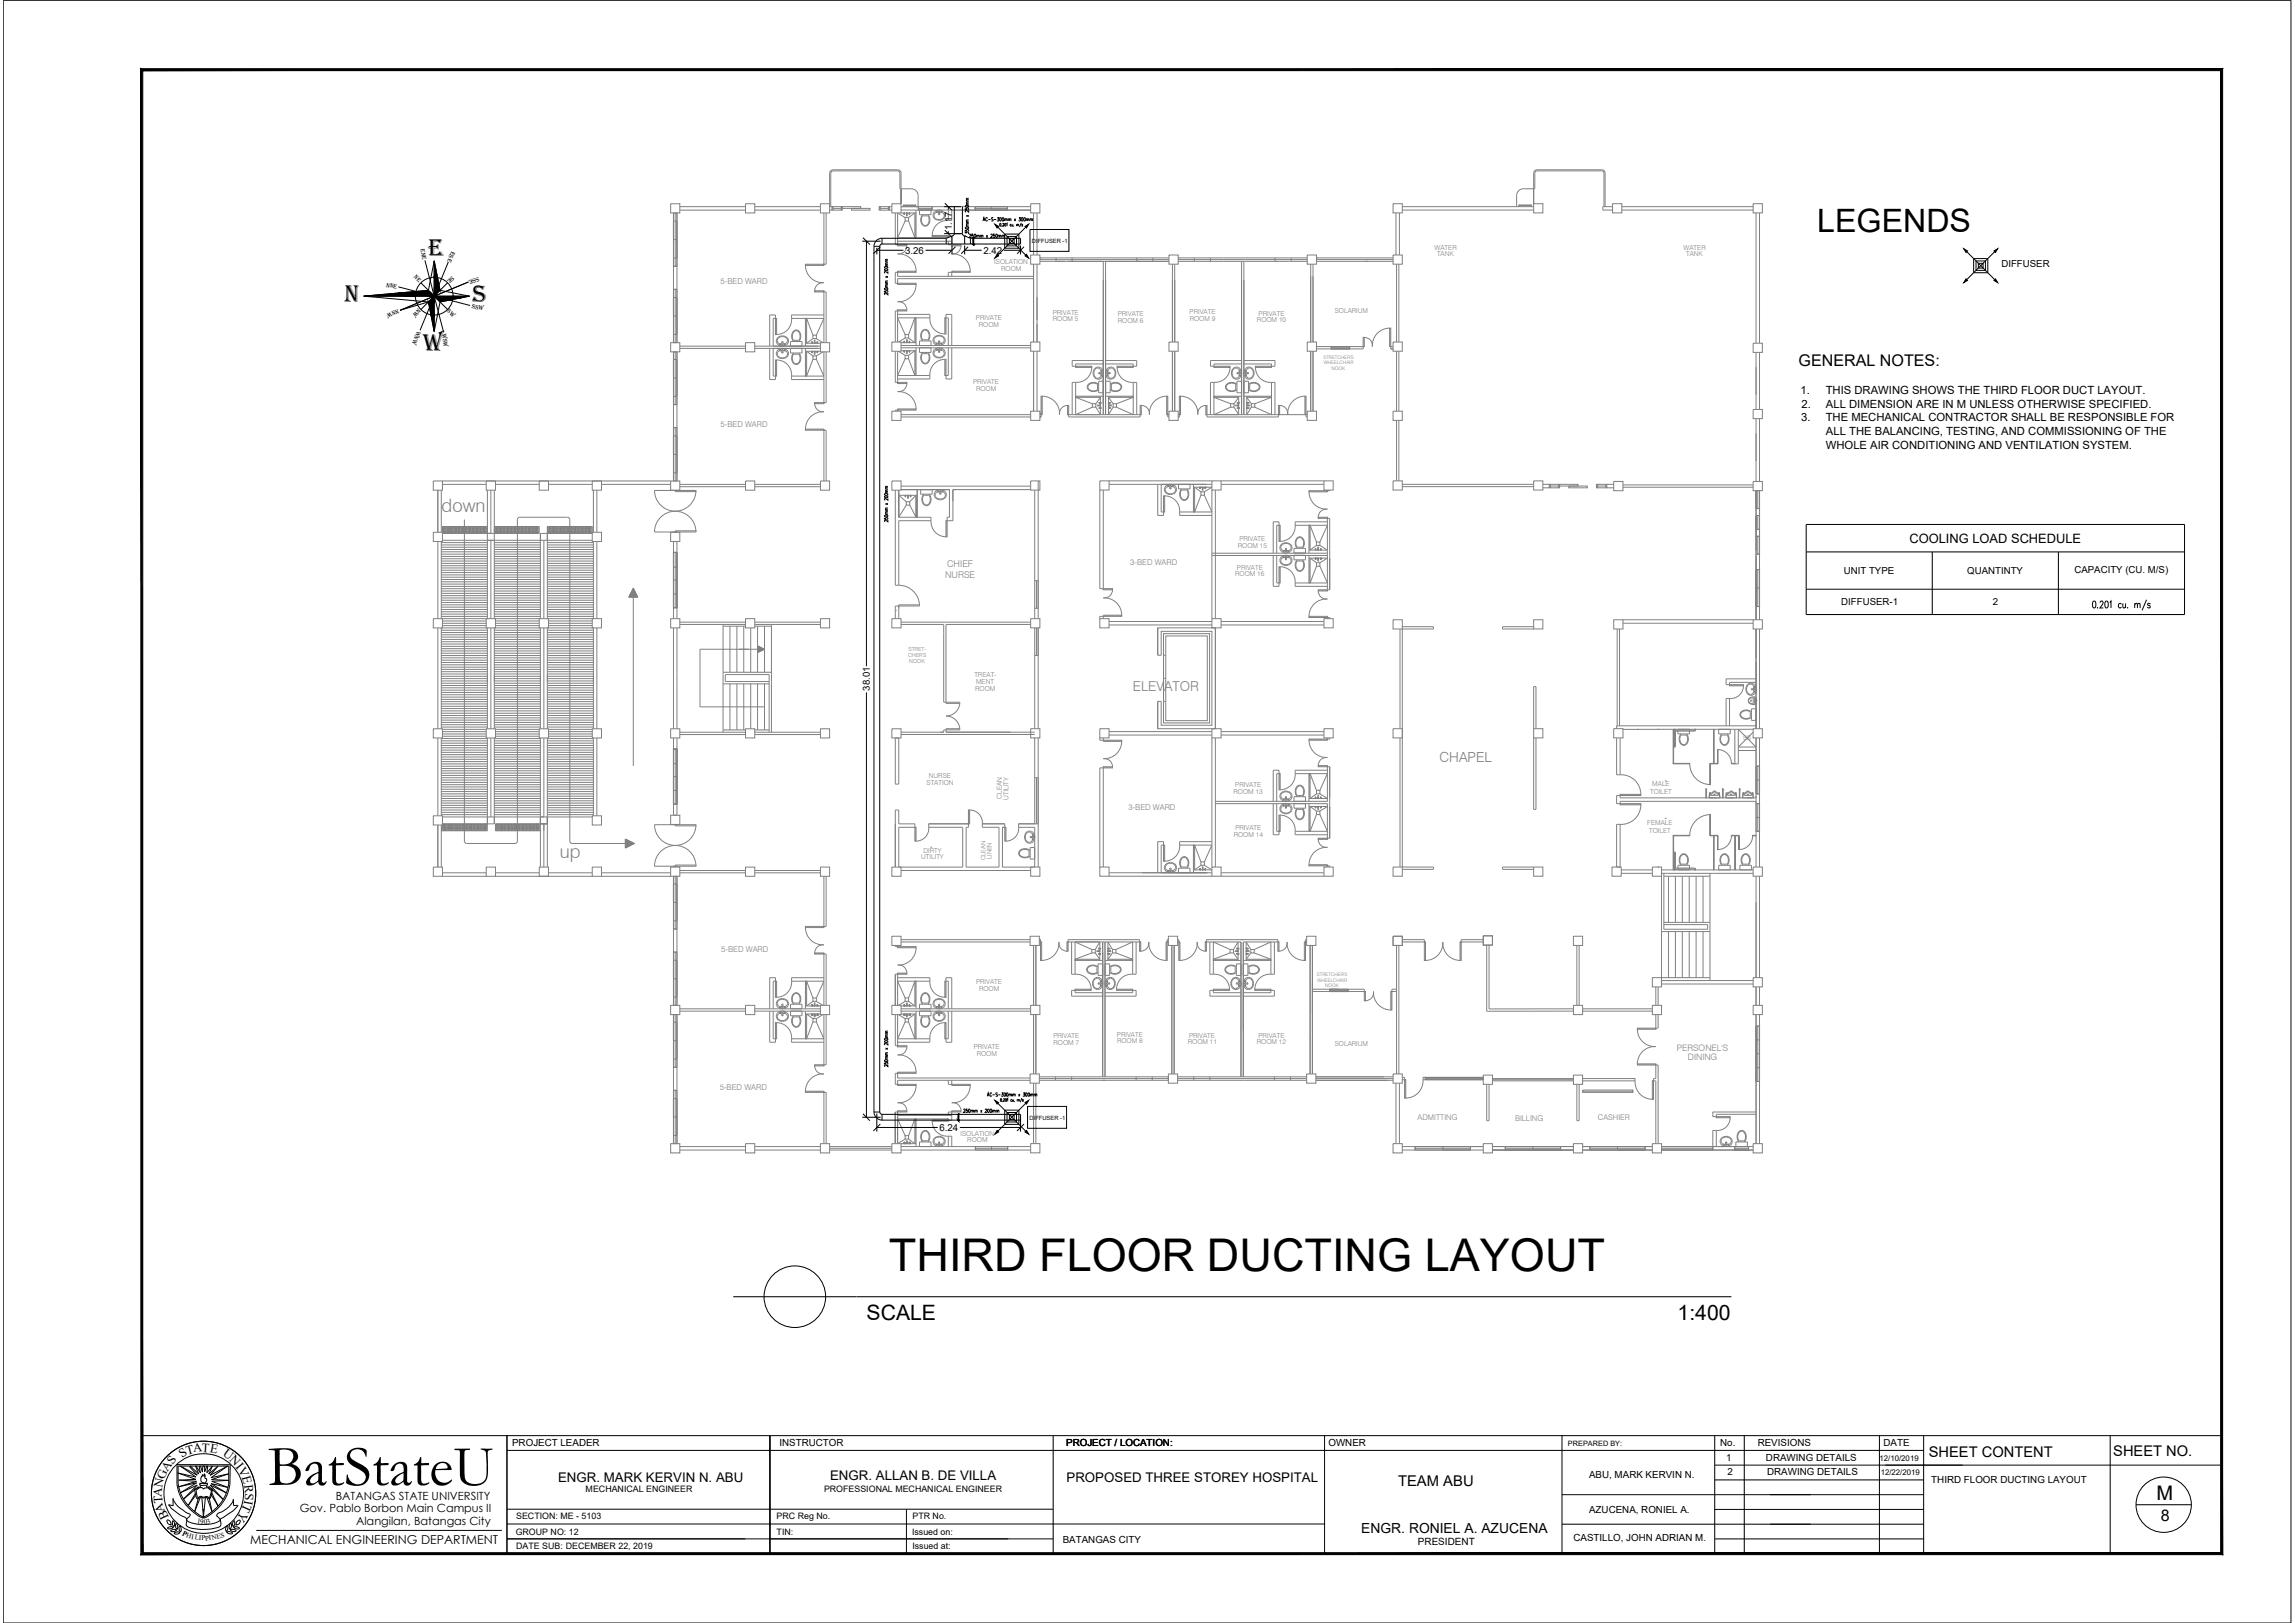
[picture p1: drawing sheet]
<svg xmlns="http://www.w3.org/2000/svg" width="420mm" height="297mm" viewBox="0 0 420 297" stroke-linecap="round" stroke-linejoin="round" font-family="sans-serif">
<defs><g id="words">
<text font-size="10.6" x="49" y="271.8">BatStateU</text>
<text font-size="8.3" x="162.7" y="232.6">THIRD FLOOR DUCTING LAYOUT</text>
<text font-size="5.9" x="332.7" y="42.5">LEGENDS</text>
<g font-size="4.5">
<text x="78.4" y="46.9">E</text>
<text x="63.1" y="55.3">N</text>
<text x="86.5" y="55.3">S</text>
<text x="77.5" y="64.2">W</text>
</g>
<g font-size="3.9">
<text x="158.7" y="241.5">SCALE</text>
<text x="307.1" y="241.5">1:400</text>
</g>
<text font-size="3.7" x="394.8" y="274.6">M</text>
<g font-size="3.4" fill="#808080">
<text x="80.9" y="93.7">down</text>
<text x="102.5" y="157">up</text>
</g>
<g font-size="2.9">
<text x="329.3" y="67">GENERAL NOTES:</text>
<text x="395.6" y="278.3">8</text>
</g>
<g font-size="2.7">
<text x="353.1" y="266.7">SHEET CONTENT</text>
<text x="386.9" y="266.4">SHEET NO.</text>
<text x="255.9" y="271.9">TEAM ABU</text>
</g>
<g font-size="2.5" fill="#808080">
<text x="207.4" y="126.4">ELEVATOR</text>
<text x="263.6" y="139.5">CHAPEL</text>
</g>
<text font-size="2.5" x="249.2" y="280.5">ENGR. RONIEL A. AZUCENA</text>
<g font-size="2.4">
<text x="349.6" y="99.3">COOLING LOAD SCHEDULE</text>
<text x="102.2" y="271.2">ENGR. MARK KERVIN N. ABU</text>
<text x="152" y="270.9">ENGR. ALLAN B. DE VILLA</text>
<text x="195.3" y="271.3">PROPOSED THREE STOREY HOSPITAL</text>
</g>
<g font-size="2.3">
<text x="30.6" y="269.4" transform="rotate(-56 30.6 269.4)">AS</text>
<text x="33.3" y="266.8" transform="rotate(-33 33.3 266.8)">S</text>
<text x="34.3" y="266.2" transform="rotate(-15 34.3 266.2)">T</text>
<text x="35.4" y="265.8" transform="rotate(-6 35.4 265.8)">A</text>
<text x="36.9" y="265.7" transform="rotate(3 36.9 265.7)">T</text>
<text x="38.4" y="265.8" transform="rotate(11 38.4 265.8)">E</text>
<text x="40.7" y="266.4" transform="rotate(36 40.7 266.4)">U</text>
<text x="41.9" y="267.3" transform="rotate(46 41.9 267.3)">N</text>
<text x="43.1" y="268.5" transform="rotate(51 43.1 268.5)">I</text>
<text x="43.5" y="269" transform="rotate(62 43.5 269)">V</text>
<text x="29.6" y="274" transform="rotate(-85 29.6 274)">A</text>
<text x="29.7" y="272.3" transform="rotate(-78 29.7 272.3)">N</text>
<text x="29.8" y="275.1" transform="rotate(-94 29.8 275.1)">T</text>
<text x="30.1" y="270.9" transform="rotate(-66 30.1 270.9)">G</text>
<text x="44.3" y="270.3" transform="rotate(75 44.3 270.3)">E</text>
<text x="44.7" y="275.2" transform="rotate(114 44.7 275.2)">T</text>
<text x="44.7" y="271.7" transform="rotate(84 44.7 271.7)">R</text>
<text x="44.8" y="274.5" transform="rotate(100 44.8 274.5)">I</text>
<text x="44.9" y="273.2" transform="rotate(94 44.9 273.2)">S</text>
<text x="30.3" y="276.5" transform="rotate(-110 30.3 276.5)">A</text>
<text x="31" y="277.7" transform="rotate(-115 31 277.7)">B</text>
<text x="44.1" y="276.5" transform="rotate(122 44.1 276.5)">Y</text>
<text x="45.8" y="282.6">MECHANICAL ENGINEERING DEPARTMENT</text>
</g>
<g font-size="2.1">
<text x="329.6" y="72.2">1.</text>
<text x="329.8" y="77.1">3.</text>
<text x="329.8" y="74.7">2.</text>
<text x="334.2" y="72.2">THIS DRAWING SHOWS THE THIRD FLOOR DUCT LAYOUT.</text>
<text x="334.2" y="77.1">THE MECHANICAL CONTRACTOR SHALL BE RESPONSIBLE FOR</text>
<text x="334.3" y="74.7">ALL DIMENSION ARE IN M UNLESS OTHERWISE SPECIFIED.</text>
<text x="334.3" y="82.1">WHOLE AIR CONDITIONING AND VENTILATION SYSTEM.</text>
<text x="334.3" y="79.6">ALL THE BALANCING, TESTING, AND COMMISSIONING OF THE</text>
<text x="61.5" y="274.5">BATANGAS STATE UNIVERSITY</text>
<text x="54.9" y="276.8">Gov. Pablo Borbon Main Campus II</text>
<text x="65.2" y="279.1">Alangilan, Batangas City</text>
</g>
<g font-size="1.8">
<text x="165.7" y="46.4">3.26</text>
<text x="174.2" y="42.1" transform="rotate(-90 174.2 42.1)">1.17</text>
<text x="180.1" y="46.4">2.42</text>
<text x="366.4" y="48.8">DIFFUSER</text>
<text x="337.6" y="105">UNIT TYPE</text>
<text x="360.2" y="105">QUANTINTY</text>
<text x="379.8" y="104.9">CAPACITY (CU. M/S)</text>
<text x="337.1" y="110.8">DIFFUSER-1</text>
<text x="364.8" y="110.8">2</text>
<text x="159.2" y="126.4" transform="rotate(-90 159.2 126.4)">38.01</text>
<text x="172" y="207">6.24</text>
<text x="93.8" y="264.6">PROJECT LEADER</text>
<text x="142.7" y="264.7">INSTRUCTOR</text>
<text x="195.2" y="264.7">PROJECT / LOCATION:</text>
<text x="243.2" y="264.7">OWNER</text>
<text x="314.9" y="264.7">No.</text>
<text x="316" y="267.3">1</text>
<text x="321.8" y="264.7">REVISIONS</text>
<text x="323.3" y="267.4">DRAWING DETAILS</text>
<text x="344.8" y="264.7">DATE</text>
<text x="290.9" y="270.5">ABU, MARK KERVIN N.</text>
<text x="316.3" y="270">2</text>
<text x="323.5" y="270">DRAWING DETAILS</text>
<text x="353.6" y="271.4">THIRD FLOOR DUCTING LAYOUT</text>
<text x="290.9" y="276.8">AZUCENA, RONIEL A.</text>
<text x="194.6" y="282.4">BATANGAS CITY</text>
<text x="259.6" y="282.8">PRESIDENT</text>
<text x="288.1" y="282.1">CASTILLO, JOHN ADRIAN M.</text>
</g>
<g font-size="1.7" fill="#808080">
<text x="173" y="105.7">NURSE</text>
<text x="173.4" y="103.9">CHIEF</text>
</g>
<g font-size="1.6" fill="#808080">
<text x="307" y="192.3">PERSONEL'S</text>
<text x="309" y="194.1">DINING</text>
</g>
<g font-size="1.6">
<text x="107.2" y="273">MECHANICAL ENGINEER</text>
<text x="150.9" y="273">PROFESSIONAL MECHANICAL ENGINEER</text>
<text x="94.4" y="280.8">GROUP NO: 12</text>
<text x="94.5" y="278">SECTION: ME - 5103</text>
<text x="142.2" y="278.1">PRC Reg No.</text>
<text x="142.2" y="280.9">TIN:</text>
<text x="167" y="280.8">Issued on:</text>
<text x="167" y="278">PTR No.</text>
<text x="94.5" y="283.6">DATE SUB: DECEMBER 22, 2019</text>
<text x="167" y="283.6">Issued at:</text>
</g>
<g font-size="1.5" fill="#808080">
<text x="131.9" y="52">5-BED WARD</text>
<text x="131.9" y="78.1">5-BED WARD</text>
<text x="206.9" y="103.4">3-BED WARD</text>
<text x="206.6" y="148.2">3-BED WARD</text>
<text x="132" y="174.2">5-BED WARD</text>
<text x="131.8" y="199.5">5-BED WARD</text>
</g>
<g font-size="1.4" fill="#808080">
<text x="259.5" y="205">ADMITTING</text>
<text x="277.4" y="205.2">BILLING</text>
<text x="292.5" y="205.1">CASHIER</text>
</g>
<g font-size="1.4">
<text x="344.1" y="267.3">12/10/2019</text>
<text x="344.3" y="270">12/22/2019</text>
</g>
<g font-size="1.3">
<text x="287.1" y="264.6">PREPARED BY:</text>
<text x="33.3" y="280.9" transform="rotate(27 33.3 280.9)">P</text>
<text x="34" y="281.3" transform="rotate(17 34 281.3)">H</text>
<text x="35" y="281.6" transform="rotate(8 35 281.6)">I</text>
<text x="35.6" y="281.7" transform="rotate(10 35.6 281.7)">L</text>
<text x="36.1" y="278.7" transform="rotate(9 36.1 278.7)">1</text>
<text x="36.4" y="281.9" transform="rotate(3 36.4 281.9)">I</text>
<text x="36.7" y="278.8">90</text>
<text x="36.9" y="281.9">P</text>
<text x="37.6" y="281.9" transform="rotate(-8 37.6 281.9)">PI</text>
<text x="38" y="278.8" transform="rotate(-14 38 278.8)">3</text>
<text x="38.8" y="281.9" transform="rotate(-13 38.8 281.9)">N</text>
<text x="39.8" y="281.6" transform="rotate(-14 39.8 281.6)">E</text>
<text x="40.5" y="281.4" transform="rotate(-15 40.5 281.4)">S</text>
</g>
<g font-size="1.2" fill="#808080">
<text x="262.6" y="45.7">WATER</text>
<text x="263.1" y="46.9">TANK</text>
<text x="308.2" y="45.7">WATER</text>
<text x="308.7" y="46.9">TANK</text>
<text x="182" y="48.4">ISOLATION</text>
<text x="183.3" y="49.6">ROOM</text>
<text x="178.7" y="58.6">PRIVATE</text>
<text x="179.2" y="59.8">ROOM</text>
<text x="192.7" y="57.6">PRIVATE</text>
<text x="192.8" y="58.8">ROOM 5</text>
<text x="204.6" y="57.8">PRIVATE</text>
<text x="204.6" y="59">ROOM 6</text>
<text x="217.8" y="57.5">PRIVATE</text>
<text x="217.8" y="58.8">ROOM 9</text>
<text x="230.1" y="59">ROOM 10</text>
<text x="230.4" y="57.8">PRIVATE</text>
<text x="244.4" y="57.3">SOLARIUM</text>
<text x="178.1" y="70.3">PRIVATE</text>
<text x="178.7" y="71.5">ROOM</text>
<text x="226.6" y="100.2">ROOM 15</text>
<text x="226.9" y="99">PRIVATE</text>
<text x="226.1" y="105.5">ROOM 16</text>
<text x="226.5" y="104.3">PRIVATE</text>
<text x="178.4" y="124">TREAT-</text>
<text x="178.7" y="125.2">MENT</text>
<text x="178.5" y="126.4">ROOM</text>
<text x="319.2" y="135.5">SS</text>
<text x="169.6" y="143.6">STATION</text>
<text x="170" y="142.4">NURSE</text>
<text x="302.5" y="143.9">MALE</text>
<text x="183.4" y="146.2" transform="rotate(-90 183.4 146.2)">CLEAN</text>
<text x="184.6" y="146.4" transform="rotate(-90 184.6 146.4)">UTILITY</text>
<text x="225.8" y="145.3">ROOM 13</text>
<text x="226.1" y="144.1">PRIVATE</text>
<text x="302.1" y="145.2">TOILET</text>
<text x="225.9" y="153.1">ROOM 14</text>
<text x="226.2" y="151.9">PRIVATE</text>
<text x="301.6" y="151.1">FEMALE</text>
<text x="301.9" y="152.4">TOILET</text>
<text x="168.7" y="157.3">UTILITY</text>
<text x="169.1" y="156.1">DIRTY</text>
<text x="178.7" y="180.1">PRIVATE</text>
<text x="179.2" y="181.3">ROOM</text>
<text x="192.8" y="190">PRIVATE</text>
<text x="192.9" y="191.2">ROOM 7</text>
<text x="204.5" y="189.7">PRIVATE</text>
<text x="204.5" y="191">ROOM 8</text>
<text x="217.5" y="191.1">ROOM 11</text>
<text x="217.7" y="189.9">PRIVATE</text>
<text x="230.1" y="191.1">ROOM 12</text>
<text x="230.4" y="189.9">PRIVATE</text>
<text x="244.4" y="191.5">SOLARIUM</text>
<text x="178.3" y="192">PRIVATE</text>
<text x="178.8" y="193.2">ROOM</text>
<text x="175.9" y="207.9">ISOLATION</text>
<text x="177.1" y="209.1">ROOM</text>
</g>
<g font-size="1.1">
<text x="77" y="45.5" transform="rotate(81 77 45.5)">ene</text>
<text x="82.6" y="45.9" transform="rotate(113 82.6 45.9)">ese</text>
<text x="188.9" y="44.4">DIFFUSER -1</text>
<text x="70.6" y="52.4" transform="rotate(14 70.6 52.4)">nne</text>
<text x="75.7" y="50.7" transform="rotate(45 75.7 50.7)">nE</text>
<text x="82.7" y="50.5" transform="rotate(135 82.7 50.5)">se</text>
<text x="87.5" y="50.6" transform="rotate(157 87.5 50.6)">sse</text>
<text x="72.8" y="56.5" transform="rotate(158 72.8 56.5)">nnw</text>
<text x="76.6" y="56.4" transform="rotate(135 76.6 56.4)">nw</text>
<text x="81.8" y="57" transform="rotate(45 81.8 57)">sw</text>
<text x="86.3" y="56.3" transform="rotate(14 86.3 56.3)">ssw</text>
<text x="76.3" y="60.6" transform="rotate(113 76.3 60.6)">wnw</text>
<text x="80.9" y="61.1" transform="rotate(81 80.9 61.1)">wsw</text>
<text x="188.5" y="204.9">DIFFUSER -1</text>
</g>
<g font-size="1.1" fill="#808080">
<text x="180.4" y="157.4" transform="rotate(-90 180.4 157.4)">CLEAN</text>
<text x="181.5" y="157.2" transform="rotate(-90 181.5 157.2)">LINEN</text>
</g>
<g font-size="1" fill="#808080">
<text x="166.3" y="119.1">STRET-</text>
<text x="166.2" y="120.2">CHER'S</text>
<text x="166.5" y="121.3">NOOK</text>
</g>
<g font-size=".9" fill="#808080">
<text x="242.3" y="65.7">STRETCHER'S</text>
<text x="242.4" y="66.7">WHEELCHAIR</text>
<text x="243.8" y="67.6">NOOK</text>
<text x="241.1" y="178.7">STRETCHER'S</text>
<text x="241.2" y="179.6">WHEELCHAIR</text>
<text x="242.6" y="180.6">NOOK</text>
</g>
</g></defs>
<!-- layer: 0 -->
<g fill="none" stroke="#808080" stroke-width=".18">
<path d="M122.8 37.3h1.7v1.7h-1.7zM123.3 39h.6v9.7h-.6zM123.3 39v23.7M123.6 39v9.7M123.9 39v23.7M124.5 38.5h12M124.5 37.8h12M136.5 37.3h1.7v1.7h-1.7zM138.2 38.5h12M138.2 37.8h12M150.2 37.3h1.7v1.7h-1.7zM150.8 39v9.6"/>
<path d="M151.2 39v9.4h-.4M151.9 38.5h.4M151.9 31.7v6.1h.4M151.9 31.7a.63 .63 0 0 1 .6-.6h11.8a.63 .63 0 0 1 .7 .6v5.6v-2.7M152.3 37.8h.2v.7h-.2zM152.5 38.5h1.5M152.5 37.8h1.5M152.5 38.1h1.5M154 37.8h.2v.7h-.2zM154.2 37.8h3.4v.3h-3.4zM155.9 38.1h3.4v.4h-3.4zM161 37.8h.2v.7h-.2z"/>
<path d="M161.2 38.5h1.4M161.2 37.8h1.4M161.2 38.1h1.4M162.6 37.8h.3v.7h-.3zM162.9 38.5h.4M162.9 37.8h.4M163.3 37.3h1.7v1.7h-1.7zM163.9 39v5.8h.4M164.8 34.6l2-.1a1.26 1.26 0 0 1 1.3 1.3v2M164.8 34.5v-2.8l-.3-.4h-12h-.2l-.2 .4v6.1M165 38.4h23.7M165 39h2.7"/>
<path d="M165 37.8h23.7M165.4 37.8v-.3l.1 .3M165.5 39v.2M165.5 39h.1M165.5 37.6h2.1M165.5 37.5h2.1M165.5 39.2h.1M165.5 39.1v.1M165.5 39.1h.1M165.6 39.1h.1M165.6 39.2h.1M165.6 39.1v.1"/>
<path d="M165.6 39v.2M165.6 39h.1M165.7 39.8h.6v.7h-.6zM165.7 39.8l-1.4-.8v6M165.9 39l.1 .2M165.9 39.2h.1M165.9 39h.2M166 39.1h.1M166 39.1h-.1M166 39.2h.1M166 39.3h.1M166 39.3l-.1 .2"/>
<path d="M166 39v.3M166.1 39.2h.1M166.1 39.1h.1M166.1 39v.3M166.1 39.3v.2h-.2M166.1 39.3h.1M166.1 39v.2M166.4 39v.1M166.4 39h.1M166.4 39.2h.2M166.4 39.1v.1M166.4 39.1h.1"/>
<path d="M166.4 39.1h.2M166.5 39.1h.1M166.5 39.2h.1M166.5 39.2h-.1M166.5 39.1v.1M166.6 39.2h.1M166.6 39.1h.1M166.6 39l-.1 .2M166.6 39h-.1M167.6 37.8v-.3l.1 .3M167.7 38.5v5h-.2v-4.5l-1.2 .8M168.1 37.8h2.6v.6h-2.6z"/>
<path d="M168.1 38.1h2.6M168.1 37.8v.6M168.3 38.5v.8h2.1v-.8M168.9 39.3a1.27 1.27 0 0 0 .5 2.1 1.27 1.27 0 0 0 .5-2.1M169.8 39.5h-.8a.97 .97 0 0 0-.3 1.1 .97 .97 0 0 0 .9 .6l.3-.2 .2-.4v-.6l-.1-.4M169.8 39.5l.2 .1M170.7 37.8v.6M171 38.9a1.11 1.11 0 0 1 1.3-.4 1.11 1.11 0 0 1 .7 1.2 1.14 1.14 0 0 1-1.3 .6 1.14 1.14 0 0 1-.9-1.1zM171.8 38.9h-.4a.71 .71 0 0 0-.4 .9 .71 .71 0 0 0 .9 .4 .71 .71 0 0 0 .9-.4 .71 .71 0 0 0-.3-.9h-.5M171.9 39.1v.2M171.9 39.3l-.1-.5 .1-.2 .2 .2-.1 .5M171.9 39.3h.1"/>
<path d="M172 39.1v.2M173.6 38.5v1.9M174.2 38.5v1.9h-.6M178.5 37.8h5.9v.6h-5.9zM178.5 38.1h5.9M178.5 37.8v.7M181.5 37.8v.7M184.4 37.8v.7M188.7 37.3h1.7v1.7h-1.7zM189.2 39v7.7M189.9 39v7.7M255 37.3h1.7v1.7h-1.7z"/>
<path d="M255.6 39v7.7M256.2 39v7.7M256.7 38.4h24.1M256.7 37.8h24.1M278.1 37.8v-.3l.1 .3M278.2 37.5h2.1M278.2 37.6h2.1M280.3 37.8v-.3l.1 .3M280.8 37.3h1.7v1.7h-1.7zM280.8 34.6v2.7v-5.6a.61 .61 0 0 1 .6-.6h11.8a.63 .63 0 0 1 .7 .6v6.1M280.9 34.6l-2-.1a1.26 1.26 0 0 0-1.2 1.3v2M281 31.7l-.1 2.8"/>
<path d="M281 31.7l.2-.4h.2h12l.2 .4v6.1M295.2 37.3h1.7v1.7h-1.7zM295.2 37.8h-1.8v.6h1.8M296.9 38.4h24.1M296.9 37.8h24.1M321 37.3h1.6v1.7h-1.6zM321.5 39v23.8M322.1 39v23.8M123.3 53h.6v9.7h-.6zM123.3 48.7h.6M123.3 53h.6M123.3 40.5h.6"/>
<path d="M123.3 47.2h.6M123.3 43.9h.6M123.3 54.5h.6M123.3 57.8h.6M123.6 53v9.7M142 58.3h.2v2.9h-.2zM142 58.3h-.4v5M142 58.3v-.7h-1.1v5.7M144.9 58.3h5.9l-1.3 3M144.9 58.3a2.75 2.75 0 0 1-2.7 2.9M147.5 48.6a3.2 3.2 0 0 0 3.3 3.1 1.5 1.5 0 0 0-1.6 1.5M147.5 48.4h3.3v.2h-3.3z"/>
<path d="M147.7 58.3l1.1 3M149.1 53.2h1.7v.2h-1.7zM150.8 53.4h.4v9.3M150.8 53.2v9.5M150.8 57.6h-5.9v.7M164.3 51.8h3.4v.3h-3.4zM164.3 56.7h1.7v.2h-1.7zM164.3 49.6h3.4v.2h-3.4zM164.3 44.8h1.7v.2h-1.7zM164.3 49.6v1h24.9M164.3 56.7v5.9M164.3 49.8h-.4v2h.4"/>
<path d="M164.3 56.9h-.4v5.7M164.3 57.5h5.9v.7h-5.9l1.4 3M164.3 44.2h9.9M164.3 55.2a1.49 1.49 0 0 1 1.7 1.5M165.7 40.5l-1.4 3h9.3v-.2M166 45a1.48 1.48 0 0 1-1.7 1.5 3.2 3.2 0 0 1 3.4 3.1M166.3 40.5l1.2 3M167.5 58.2l-1.2 3M167.7 52.1a3.2 3.2 0 0 1-3.4 3.1M170.2 58.2a2.75 2.75 0 0 0 2.8 2.9M170.7 43.1h2.9v.2h-2.9zM173 58.2h.2v2.9h-.2z"/>
<path d="M173.2 58.2v-.7h1v5.7M173.2 58.2h.4v5M173.6 44.2v.6h.6M173.6 50.6v-.8h.6v.8M173.6 43.3h.6v1.5M173.6 40.3a2.75 2.75 0 0 0-2.9 2.8M174.2 49.6h3.4v.2h-3.4zM174.2 44.8h1.7v.2h-1.7zM175.9 45a1.49 1.49 0 0 1-1.7 1.5 3.2 3.2 0 0 1 3.4 3.1M188.7 46.7h1.7v1.7h-1.7zM189.2 48.4v14.2M189.2 51h-24.9v1.1"/>
<path d="M189.9 48.4v14.2M190.4 47.2h.1M190.4 47.8h23.6M190.4 47.2h23.6M190.4 47.5h23.6M193.3 47.2v.6M196.1 47.8h.1M196.3 47.2v.6M202 47.8v28.1M202.4 47.8v28.1M208.1 47.2v.6M208.3 47.8h.1"/>
<path d="M211.1 47.2v.6M214 46.7h1.7v1.7h-1.7zM214.6 48.4v14.2M215.1 48.4v14.2M215.7 47.2h.1M215.7 47.8h23.6M215.7 47.2h23.6M215.7 47.5h23.6M218.7 47.2v.6M221.4 47.8h.1M221.6 47.2v.6M227.3 47.8v28.1"/>
<path d="M227.7 47.8v28.1M233.4 47.2v.6M233.6 47.8h.1M236.4 47.2v.6M239.3 46.7h1.7v1.7h-1.7zM240 48.4v14.2M240.4 48.4v14.2M241 47.2h.1M241 47.8h14M241 47.2h14M241 47.5h14M255 46.7h1.7v1.7h-1.7z"/>
<path d="M255.7 48.4v14.2M256.1 48.4v14.2M122.8 62.7h1.7v1.7h-1.7zM123.3 64.4h.6v9.6h-.6zM123.3 78.3h.6v9.7h-.6zM123.3 64.4v23.6M123.3 61.2h.6M123.3 74h.6M123.3 78.3h.6M123.3 65.8h.6M123.3 72.5h.6M123.3 69.2h.6"/>
<path d="M123.3 79.8h.6M123.6 64.4v9.6M123.6 78.3v9.7M123.9 64.4v23.6M124.5 63.3h12M124.5 63.8h12M136.5 62.7h1.7v1.7h-1.7zM138.2 63.3h12M138.2 63.8h12M140.9 63.8v5.7h1.1v-.7M141.6 63.8v5h.4M142 65.9h.2v2.9h-.2z"/>
<path d="M142.2 65.9a2.75 2.75 0 0 1 2.7 2.9M142.3 61.9a1.14 1.14 0 0 1 1.3-.4 1.14 1.14 0 0 1 .7 1.1 1.13 1.13 0 0 1-1.2 .7 1.13 1.13 0 0 1-1-1.1zM142.3 64.2a1.11 1.11 0 0 1 1.3-.4 1.11 1.11 0 0 1 .7 1.2 1.14 1.14 0 0 1-1.3 .6 1.14 1.14 0 0 1-.9-1.1zM142.7 64.2h.4M142.7 64.2a.71 .71 0 0 0-.3 .9 .71 .71 0 0 0 .8 .4 .71 .71 0 0 0 .9-.4 .71 .71 0 0 0-.3-.9M143.1 62.9h-.4a.71 .71 0 0 1-.3-.9 .71 .71 0 0 1 .8-.4 .71 .71 0 0 1 .9 .4 .71 .71 0 0 1-.3 .9h-.5M143.2 64.4v.2M143.2 62.5l-.1 .5 .1 .1 .2-.1-.1-.5M143.2 64.6l-.1-.5 .1-.1 .2 .1-.1 .5M143.2 62.5h.1M143.2 64.6h.1M143.2 62.5v.2"/>
<path d="M143.3 62.5v.2M143.3 64.4v.2M143.3 64.2h.5M144.7 63.3v-.8h2.1v.8M144.7 63.8v.8h2.1v-.8M144.9 68.8v.7h5.9M145.3 62.5a1.27 1.27 0 0 1 .5-2.1 1.27 1.27 0 0 1 .5 2.1M145.3 64.6a1.27 1.27 0 0 0 .5 2.1 1.27 1.27 0 0 0 .5-2.1M145.4 64.8h.8a.98 .98 0 0 1 .3 1.1 .98 .98 0 0 1-.9 .7 1.11 1.11 0 0 1-.2-1.8M145.4 62.3a.97 .97 0 0 1-.3-1.1 .97 .97 0 0 1 .9-.6 1.11 1.11 0 0 1 .2 1.7h-.8M147.5 78.5h3.3v.2h-3.3zM147.5 63.8v5h.2v-4.5l1.1 .8"/>
<path d="M147.5 62.8h2.7M147.5 64.3h2.7M148.6 62.8h.1M148.6 64.3v.2M148.6 64.5h.1M148.6 64.3h.1M148.6 62.6h.1M148.6 62.7h.1M148.6 64.4h.1M148.6 62.6v.2M148.7 62.6h.1M148.7 62.6h-.1"/>
<path d="M148.7 62.7h.1M148.7 64.4h.1M148.7 64.5h.1M148.7 62.6v.2M148.7 62.6v.1M148.7 64.4v.1M148.7 64.3v.2M148.7 62.8h.1M148.7 64.3h.1M148.8 62l-1.1 .8v-4.5h-.2v5M148.8 61.3h.7v.7h-.7zM148.8 65.1h.7v.7h-.7z"/>
<path d="M148.8 65.8l-1.1 3M149 64.3l.1 .2M149.1 62.8h.1M149.1 64.5h.1M149.1 64.4h.1M149.1 62.6h.1M149.1 62.7h.1M149.1 62.8h-.1M149.1 64.7v.1h.1M149.1 64.7h.1M149.1 62.5h.1M149.1 62.6v.2"/>
<path d="M149.1 64.4v.2M149.1 62.5v.3M149.1 73.7h1.7v.2h-1.7zM149.2 73.9a1.49 1.49 0 0 0 1.6 1.5M149.2 62.5v.3M149.2 64.4v.2M149.2 64.4h.1M149.2 62.7h.1M149.2 62.6h.1M149.2 62.5h.1M149.2 62.6v.2M149.2 64.7v.1"/>
<path d="M149.2 64.5h.1M149.2 62.7l-.1 .1M149.2 62.8h.1M149.2 62.3v.2M149.2 62.3h-.1v.2M149.3 64.3l-.1 .2M149.5 62l1.2 .7M149.5 65.8l1.3 3h-5.9M149.6 62.8h.1M149.6 64.3v.2M149.6 64.5h.1M149.6 64.3h.1"/>
<path d="M149.6 62.6h.1M149.6 62.7h.1M149.6 64.4h.1M149.6 62.6v.2M149.7 62.7h-.1M149.7 62.6v.2M149.7 62.6h.1M149.7 62.7h.1M149.7 64.4h.1M149.7 64.3v.2M149.7 62.6v.1M149.7 62.8h.1"/>
<path d="M149.7 64.3h.1M149.7 64.4v.1M149.7 64.5h.1M149.7 64.5h-.1M150.2 62.7h1.7v1.7h-1.7zM150.7 64.4l-1.2 .7M150.8 75.4a3.2 3.2 0 0 0-3.3 3.1M150.8 78.7h.4v9.3M150.8 64.4v9.5M150.8 78.5v9.5M151.2 64.4v9.3h-.4M163.3 62.6h1.7v1.7h-1.7z"/>
<path d="M163.3 75.3h1.7v1.6h-1.7zM163.9 64.3v5.7h.4M164.3 74.8h3.4v.3h-3.4zM164.3 70h1.7v.2h-1.7zM164.3 64.3v5.9M164.3 74.8v.5M164.3 75.1h-.4v.2M164.5 64.3l1.2 .7M165 63.7h23.7M165 63.2h23.7M165 64.2h2.7M165 62.7h2.7"/>
<path d="M165 76.3h23.7M165 75.9h23.7M165.5 64.2h.1M165.5 64.4h.1M165.5 62.5v.2M165.5 64.2v.2M165.5 62.5v.1M165.5 62.7h.1M165.5 62.5h.1M165.5 62.6h.1M165.5 64.3h.1M165.5 64.3v.1"/>
<path d="M165.6 64.3h.1M165.6 62.6h-.1M165.6 62.5v.1M165.6 62.6h.1M165.6 64.4h.1M165.6 64.3v.1M165.6 62.5v.2M165.6 62.7h.1M165.6 62.5h.1M165.6 64.2v.2M165.6 64.2h.1M165.7 65h.6v.7h-.6z"/>
<path d="M165.7 61.2h.6v.7h-.6zM165.7 65.7l-1.4 3h5.9v.7h-5.9M165.7 61.9l-1.2 .7M165.9 64.2h.1M165.9 62.2l.1 .2M165.9 62.2h.2M165.9 62.1v.1M165.9 64.2h.2M165.9 64.4h.1M165.9 64.2l.1 .2M165.9 62.5h.1M165.9 62.6h.1"/>
<path d="M165.9 62.6h.2M166 62.5h.1M166 64.4h.1M166 64.3h.1M166 62.5l-.1 .2M166 62.6h.1M166 62.5h-.1M166 62.4h.1M166 64.5h.1M166 64.5l-.1 .2M166 62.4v.2M166 64.2v.3"/>
<path d="M166 70.2a1.5 1.5 0 0 1-1.7 1.5 3.2 3.2 0 0 1 3.4 3.1M166.1 64.4h.1M166.1 62.4v.2M166.1 62.6h.1M166.1 62.5h.1M166.1 64.2v.3M166.1 64.5v.2h-.2M166.1 64.3h.1M166.1 62.5v.2M166.1 64.5h.1M166.1 64.2v.2M166.1 62.2v.2"/>
<path d="M166.1 62.1v.1M166.1 64.2h.1M166.3 61.9l1.2 .8v-4.5h.2v5M166.3 65.7l1.2 3M166.4 64.2h.2M166.4 64.4h.2M166.4 62.5v.1M166.4 64.2v.1M166.4 62.7h.1M166.4 64.2h.1M166.4 62.6h.1M166.4 62.5h.2"/>
<path d="M166.4 64.4h.1M166.4 64.3v.1M166.4 62.6h.2M166.4 64.3h.1M166.4 64.3h.2M166.4 62.6v.1M166.5 62.6h.1M166.5 64.3h.1M166.5 64.4h.1M166.5 62.5h-.1M166.5 64.4h-.1M166.5 62.5v.1"/>
<path d="M166.5 62.5h.1M166.5 64.3v.1M166.5 62.5l.1 .2M166.5 62.7h.1M166.6 64.4h.1M166.6 62.6h.1M166.6 64.3l-.2 .1M166.6 62.6h-.1M166.6 64.3h.1M166.6 62.5h.1M166.6 64.2l-.1 .2M166.6 64.4h-.1"/>
<path d="M166.6 64.2h-.1M167.7 63.7v5h-.2v-4.5l-1.2 .8M168.3 63.2v-.8h2.1v.8M168.3 63.7v.8h2.1v-.8M168.9 64.5a1.27 1.27 0 0 0 .5 2.1 1.27 1.27 0 0 0 .5-2.1M168.9 62.4a1.27 1.27 0 0 1 .5-2.1 1.27 1.27 0 0 1 .5 2.1M169 62.2h.8M169.8 64.7h-.8a.97 .97 0 0 0-.3 1.1 .97 .97 0 0 0 .9 .6l.2-.1 .3-.5v-.6l-.1-.4M169.8 64.7l.2 .1M170 62.1a1 1 0 0 0 .1-1.1 1 1 0 0 0-.9-.6 1.09 1.09 0 0 0-.2 1.8M170 62.1l-.2 .1M170.9 64.2a1.23 1.23 0 0 1 2.1 0"/>
<path d="M170.9 64.2a1.1 1.1 0 0 0 .6 1.3 1.1 1.1 0 0 0 1.4-.4l.1-.3v-.6M171.1 61.9a.65 .65 0 0 0 .3 .9h.4M171.1 62a1.07 1.07 0 0 1 1.7 0M171.1 61.6a1.1 1.1 0 0 1 1.3-.1 1.1 1.1 0 0 1 .6 1.2 1.11 1.11 0 0 1-1.4 .5 1.11 1.11 0 0 1-.7-1.3zM171.6 65.3h.7M171.8 62.9l.1 .1 .2-.1M171.8 64.1h-.4a.66 .66 0 0 0-.4 .7 .66 .66 0 0 0 .6 .5M171.9 64.3v.2M171.9 62.6v-.2l-.1 .5M171.9 64.5l-.1-.5 .1-.2 .2 .2-.1 .5M171.9 64.5h.1M171.9 62.4h.1"/>
<path d="M172 64.3v.2M172 62.6v-.2v.5M172 64.1h.5a.66 .66 0 0 1 .4 .7 .66 .66 0 0 1-.6 .5M172.8 61.9a.65 .65 0 0 1-.3 .9h-.5M173 65.8h.2v2.9h-.2zM173 65.8a2.75 2.75 0 0 0-2.8 2.9M173.6 63.7v5h-.4M174.2 63.7v5.7h-1v-.7M188.7 62.6h1.7v1.7h-1.7zM188.7 75.3h1.7v1.6h-1.7zM189.2 64.3v11M189.9 64.3v11"/>
<path d="M190.4 76.3h.1M190.4 75.7h.1M190.4 75.9h.4M190.6 72.5h.2v3.4h-.2zM190.6 75.9v.4h-.2M190.8 72.5a3.2 3.2 0 0 1 3.2 3.4 1.49 1.49 0 0 1 1.4-1.7M195.4 74.2h.3v1.7h-.3zM195.4 75.9h13.5M195.7 75.9v.4h13v-.4M196.9 67h3v.2h-3zM196.9 70v5.9l3.1-1.4M196.9 70h-.6v5.9"/>
<path d="M196.9 72.7l3.1 1.2M199.4 70.4l.6-.3a.9 .9 0 0 1 .9 .3v.8a.97 .97 0 0 1-1 .3 .97 .97 0 0 1-.7-.9zM199.9 67.2a2.75 2.75 0 0 1-3 2.8M200 73.9h.6v.6h-.6zM200.3 67.9v.8M200.4 67.5a1.25 1.25 0 0 0 0 1.6M200.5 67.6l-.2 .3M200.5 67.6a.6 .6 0 0 1 1 0M200.7 67.2l-.3 .3M200.7 67.3h.7M200.9 74.1v.2M200.9 74.3h.1"/>
<path d="M200.9 74.1l.2 .1M200.9 74.1h.1M201.1 74.2h.1M201.1 74.2v.1M201.1 74.3h-.2M201.1 74.2h.3M201.1 68.2h.6l.1 .1-.1 .1h-.6M201.1 70.3a1.27 1.27 0 0 0-2.1 .5 1.27 1.27 0 0 0 2.1 .5M201.2 68.3h.1M201.2 68.2v.2M201.2 68.4h.1M201.2 73.7h.2"/>
<path d="M201.2 74.6h.1M201.2 74.2l.1 .1M201.2 73.7h.1M201.2 74.1h.1M201.2 73.7l.1 .1M201.2 74.7h.1M201.3 73.8h.1M201.3 74.7h.1M201.3 73.8h-.1M201.3 74.7h-.1M201.3 74.2l-.1 .1M201.3 73.7h-.1"/>
<path d="M201.3 68.2h-.1M201.3 73.7h.1M201.3 74.1v.1M201.3 74.2v.1M201.3 74.6v.1M201.3 73.7l-.1 .1h.2M201.3 74.6h.1M201.3 74.1h.1M201.3 74.7v.1M201.3 74.3h.1M201.4 74.6h-.2v.1h.2M201.4 74.6h.1"/>
<path d="M201.4 73.7v.1M201.4 74.6v.1M201.4 74.7h.1M201.4 74.2l-.3 .1M201.4 74.1v.2M201.4 67.2a1.11 1.11 0 0 1 .6 1.4 1.11 1.11 0 0 1-1.3 .7l-.3-.2M201.4 73.8h.1M201.4 74.7l.1 .1M201.4 74.1l-.2 .1M201.4 74.3h.1M201.5 73.7h.1M201.5 73.8h.1"/>
<path d="M201.5 74.8h.1M201.5 74.6h.1M201.5 72.5v3.4l-.9-1.4M201.5 73.7h-.1M201.5 74.6h-.1M201.5 74.1h-.1M201.5 67.6l.1 .2M201.6 68.4v.4a.66 .66 0 0 1-.7 .4 .66 .66 0 0 1-.6-.5M201.6 67.8v.4M202 72.5h-5.1v.2h4.6l-.9 1.2M202 66.6h-5.1v.4M202 66h-5.7v1h.6"/>
<path d="M202 69.8h-.9v2.1h.9M202.4 72.5h5.1v.2h-4.6l.9 1.2M202.4 69.8h.9v2.1h-.9M202.4 66.6h5.1v.4M202.4 66h5.7v1h-.6M202.6 68.2l.7 .1-.6 .1zM202.7 69.1l.5 .3 .5-.1M202.7 67.5a1.25 1.25 0 0 0 0 1.6M202.8 67.8v.4M202.9 67.6l-.1 .2M202.9 67.6a.6 .6 0 0 1 1 0M202.9 73.7h.1"/>
<path d="M202.9 73.8h.1M202.9 74.8h.1M202.9 74.6h.1M202.9 72.5v3.4l.9-1.4M202.9 74.1h.3M203 73.7v.1M203 74.6v.1M203 73.8h.2M203 73.8h-.1M203 74.7l-.1 .1M203 74.7l.2 .1M203 74.6h.1"/>
<path d="M203 67.2l-.3 .3M203 67.3h.7M203 74.1l-.1 .2M203 74.2l.3 .1M203 74.2h.3M203 73.7h.1M203 73.8h.1M203 74.3h.1M203 74.1h.1M203 74.1v.1M203.1 74.3h.1M203.1 73.8h.1"/>
<path d="M203.1 74.7v.1M203.1 73.7h.1M203.1 74.7h.1M203.1 74.1v.1M203.1 74.2v.1M203.1 74.6v.1M203.1 74.6h.1M203.1 74.1h.1M203.1 68.2h.1M203.1 73.7h-.1M203.1 74.2l.1 .1M203.2 73.7l-.1 .1"/>
<path d="M203.2 74.7h-.1M203.2 73.7v.1M203.2 74.1v.1M203.2 74.6v.2M203.2 73.7h.1M203.2 74.6h-.2v.1M203.2 74.6h.1M203.2 73.7h-.1M203.2 74.6h-.1M203.2 74.1h-.1M203.2 73.8h.1M203.2 74.7h.1"/>
<path d="M203.2 74.3h.1M203.2 74.1h.1M203.2 74.2v.1M203.2 68.4h-.1M203.2 68.2v.2M203.3 70.3a1.27 1.27 0 0 1 2.1 .5 1.27 1.27 0 0 1-2.1 .5M203.3 74.2v.1M203.3 74.3h.2M203.5 70.4v.8M203.5 74.1h.1M203.5 70.4a.97 .97 0 0 1 1-.3 .97 .97 0 0 1 .7 .9 1.1 1.1 0 0 1-1.7 .2M203.5 74.1l-.2 .1"/>
<path d="M203.5 74.1v.2M203.5 74.3h.1M203.7 67.2a1.23 1.23 0 0 1 0 2.1M203.8 73.9h.6v.6h-.6zM203.9 67.6a.9 .9 0 0 1 .2 1.1 .9 .9 0 0 1-.9 .5l-.4-.4v-.4M204.5 67h3v.2h-3zM204.5 67.2a2.75 2.75 0 0 0 3 2.8M207.5 70h.6v5.9M207.5 70v5.9l-3.1-1.4M207.5 72.7l-3.1 1.2M208.7 74.2h.2v1.7h-.2zM213.6 72.5h.2v3.4h-.2z"/>
<path d="M213.6 75.9h.4M213.6 72.5a3.2 3.2 0 0 0-3.2 3.4 1.49 1.49 0 0 0-1.4-1.7M213.8 75.9v.4h.2M214 62.6h1.7v1.7h-1.7zM214 75.3h1.7v1.6h-1.7zM214.6 64.3v11M215.1 64.3v11M215.7 75.9h.4M215.9 72.5h.2v3.4h-.2zM215.9 75.9v.4h-.2M216.1 72.5a3.2 3.2 0 0 1 3.2 3.4 1.49 1.49 0 0 1 1.5-1.7M220.8 74.2h.2v1.7h-.2z"/>
<path d="M220.8 75.9h18.5M221 75.9v.4h13.1v-.4M222.2 67h3v.2h-3zM222.2 70h-.6v5.9M222.2 70v5.9l3.1-1.4M222.2 72.7l3.1 1.2M224.7 70.4l.6-.3a.87 .87 0 0 1 .9 .3v.8a.97 .97 0 0 1-1 .3 .97 .97 0 0 1-.7-.9zM225.2 67.2a2.75 2.75 0 0 1-3 2.8M225.3 73.9h.6v.6h-.6zM225.7 67.5a1.28 1.28 0 0 0 0 1.6M225.8 67.6a.91 .91 0 0 0-.2 1.1 .91 .91 0 0 0 1 .5l.3-.4v-.4M225.8 67.6a.6 .6 0 0 1 1 0"/>
<path d="M226 67.2l-.3 .3M226 67.3h.7M226.2 74.1v.2M226.2 74.3h.1M226.2 74.1l.2 .1M226.2 74.1h.1M226.4 74.2h.1M226.4 74.2v.1M226.4 74.3h-.2M226.4 74.2h.3M226.5 68.2h.5l.1 .1-.1 .1h-.5M226.5 70.3a1.27 1.27 0 0 0-2.1 .5 1.27 1.27 0 0 0 2.1 .5"/>
<path d="M226.5 68.3h.1M226.5 68.2v.2M226.5 68.4h.1M226.5 73.7h.1M226.5 73.8h.1M226.5 74.7h.1M226.5 74.6h.1M226.5 74.3h.1M226.5 74.1h.1M226.5 73.7v.1M226.5 74.1v.1M226.5 74.6v.1"/>
<path d="M226.5 74.7v.1M226.5 74.1h.2M226.5 74.6h.2M226.5 74.2v.1M226.5 74.6v.2M226.6 73.7h.1M226.6 74.7h.1M226.6 73.8h-.1M226.6 74.7h-.1M226.6 74.2l-.1 .1M226.6 68.2h-.1M226.6 73.8h.1"/>
<path d="M226.6 74.1v.1M226.6 74.2v.1M226.6 74.6v.1M226.6 74.6h.1M226.6 74.1h.1M226.7 73.7h.1M226.7 74.7h.1M226.7 73.8h-.1M226.7 74.7l-.1 .1M226.7 74.3h-.1M226.7 74.3h.1M226.7 74.6h.1"/>
<path d="M226.7 73.7v.1M226.7 74.6v.1M226.7 74.2l-.3 .1M226.7 74.1v.2M226.7 67.2a1.11 1.11 0 0 1 .6 1.4 1.11 1.11 0 0 1-1.3 .7l-.3-.2M226.7 73.7h-.1M226.7 73.8h-.2M226.7 74.7l-.2 .1M226.7 73.8h.1M226.7 74.7l.1 .1M226.8 73.7h.1M226.8 73.8h.1"/>
<path d="M226.8 74.8h.1M226.8 74.6h.1M226.8 72.5v3.4l-.9-1.4M226.8 73.7h-.1M226.8 74.6h-.1M226.8 74.1h-.1M226.8 67.6l.1 .2M226.9 67.8v.4M227.3 72.5h-5.1v.2h4.6l-.9 1.2M227.3 69.8h-.8v2.1h.8M227.3 66.6h-5.1v.4M227.3 66h-5.7v1h.6"/>
<path d="M227.7 72.5h5.1v.2h-4.5l.8 1.2M227.7 69.8h.9v2.1h-.9M227.7 66.6h5.1v.4M227.7 66h5.7v1h-.6M228 68.2h.6M228 68.2l-.1 .1 .1 .1M228.2 67.8v.4M228.2 67.6v.2M228.2 67.6a.6 .6 0 0 1 1.1 0M228.3 73.7h.1M228.3 73.8h.1M228.3 74.8h.1"/>
<path d="M228.3 74.6h.1M228.3 72.5v3.4l.8-1.4M228.3 74.1h.2M228.3 73.7v.1M228.3 74.6v.1M228.3 73.8h.2M228.3 74.7l.2 .1M228.3 74.7v.1M228.3 67.2a1.11 1.11 0 0 0-.5 1.4 1.11 1.11 0 0 0 1.2 .7 1.21 1.21 0 0 0 0-2.1M228.3 67.3h.7M228.3 74.1v.2M228.3 74.2l.3 .1"/>
<path d="M228.3 74.2h.3M228.3 74.1v.1M228.3 74.2v.1M228.3 74.7h.1M228.4 73.8h.1M228.4 74.7v.1M228.4 74.3h.1M228.4 73.7h.1M228.4 74.7h.1M228.4 74.6h.1M228.4 74.1h.1M228.4 74.1v.1"/>
<path d="M228.4 74.2v.1M228.4 74.6v.1M228.4 68.2h.1M228.4 73.7h-.1M228.5 73.7h.1M228.5 74.7h.1M228.5 73.8h.1M228.5 74.2v.1M228.5 73.7l-.1 .1M228.5 74.7h-.1M228.5 73.7v.1M228.5 74.1v.1"/>
<path d="M228.5 74.6v.2M228.5 74.6h-.2M228.5 74.6h.1M228.5 74.1h.1M228.5 74.3h.1M228.5 68.4h-.1M228.6 68.2v.2M228.6 68.4h-.6M228.6 68.3h.1M228.6 70.3a1.27 1.27 0 0 1 2.1 .5 1.27 1.27 0 0 1-2.1 .5M228.6 74.2v.1M228.6 74.3h.2"/>
<path d="M228.8 74.1l-.2 .1M228.8 74.1h.1M228.8 74.1v.2M228.8 74.3h.1M228.8 70.3a1.01 1.01 0 0 1 1.1-.2 1.01 1.01 0 0 1 .6 .9 1.11 1.11 0 0 1-1.7 .2zM229.1 73.9h.6v.6h-.6zM229.3 67.6a.91 .91 0 0 1 .1 1.1 .91 .91 0 0 1-.9 .5l-.3-.4v-.4M229.8 67h3v.2h-3zM229.8 67.2a2.75 2.75 0 0 0 3 2.8M232.8 70h.6v5.9M232.8 70v5.9l-3.1-1.4M232.8 72.7l-3.1 1.2"/>
<path d="M234.1 74.2h.2v1.7h-.2zM238.9 72.5h.2v3.4h-.2zM238.9 72.5a3.2 3.2 0 0 0-3.2 3.4 1.49 1.49 0 0 0-1.4-1.7M239.1 75.9v.4h.2M239.3 62.6h1.7v1.7h-1.7zM239.3 75.3h1.7v1.6h-1.7zM240 64.3v11M240.4 64.3v11M241 63.4h8.8M243.7 63.4h3.4v.5h-3.4zM243.7 63.6h3.4M243.7 63.4v.5"/>
<path d="M247.1 63.4v.5M249.6 61.8h.2v1.6h-.2zM249.6 63.4v.5h-8.6M254.4 60.1h.2v3.3h-.2zM254.4 63.4h.6M254.4 60.1a3.2 3.2 0 0 0-3.2 3.3 1.48 1.48 0 0 0-1.4-1.6M254.6 63.4v.5h.4M255 62.6h1.7v1.7h-1.7zM255 75.3h1.7v1.6h-1.7zM255.7 64.3v11M255.7 76.9v11.1M256.1 64.3v11"/>
<path d="M256.1 76.9v11.1M321 62.8h1.6v1.7h-1.6zM321 74.9h1.6v1.7h-1.6zM321.5 64.5v10.4M321.5 76.6v11.5M322.1 64.5v10.4M322.1 76.6v11.5M79.3 88h1.7v1.7h-1.7zM79.3 97.4h1.7v1.7h-1.7zM80.2 89.7v7.7M80.2 99.1v14.1M80.8 99.7h8.4"/>
<path d="M80.8 99.3h8.4M80.8 89.7v7.7M81 88.7h8M81 98.9h27.4M81 88h41.8M82.3 96.4v1.2M83.5 96.4v1.2M84.8 96.4v1.2M85 95.1v58.8l.1 .3 .3 .2h8.9l.2-.1 .2-.4v-58.8M86.1 96.4v1.2M87.3 96.4v1.2M88.6 96.4v1.2"/>
<path d="M89 88h1.7v1.7h-1.7zM89.2 89.7v23.5h-8.4v-14.1M89.2 96.4h-8.2v1.2h17.7v-1.2h-8.2M89.9 89.7v7.9M89.9 98.9v14.3M90.5 89.7v23.5h8.4v-15.6h9.5v-1.2h-8.2v16.8h8.4v-14.1M90.5 99.7h8.4M90.5 99.3h8.4M90.7 88.7h8M91.8 96.4v1.2M93 96.4v1.2M94.3 96.4v1.2"/>
<path d="M94.7 95.1l.2-.4h.2h8.8h.2l.2 .4M95.6 96.4v1.2M96.8 96.4v1.2M98.1 96.4v1.2M98.7 88h1.7v1.7h-1.7zM99.6 98.9v14.3M100.2 99.7h8.4M100.2 99.3h8.4M100.4 88.7h8M101.5 96.4v1.2M102.7 96.4v1.2M104 96.4v1.2"/>
<path d="M104.3 95.1v58.8l.1 .3 .3 .2h9.8M105.3 96.4v1.2M106.5 96.4v1.2M107.8 96.4v1.2M108.4 88h1.7v1.7h-1.7zM108.4 97.4h1.7v1.7h-1.7zM108.6 89.7v7.7M109.3 89.7v7.7M109.3 99.1v14.1M110.1 88.7h12.7M119.8 89.8h7.6a3.8 3.8 0 0 1-3.8 3.8 3.8 3.8 0 0 1-3.8-3.8zM120.9 94.7a3.8 3.8 0 0 1 4.2-.8 3.8 3.8 0 0 1 2.3 3.5h-7.6a3.8 3.8 0 0 1 1.1-2.7z"/>
<path d="M122.8 88h1.7v1.7h-1.7zM122.8 97.4h1.7v1.7h-1.7zM123.3 89.7v.1M123.3 93.6h.1M123.3 97.4h.1M123.3 86.5h.6M123.3 83.1h.6M123.6 89.8v.2h3.8v-.2M123.6 97.4v-.2h3.8v.2M123.9 89.7v.1M123.9 93.6h.1M123.9 97.4h.1"/>
<path d="M124.5 89.1h12M124.5 88.7h12M136.5 88h1.7v1.7h-1.7zM138.2 89.1h12M138.2 88.7h12M150.2 88h1.7v1.7h-1.7zM163.3 88h1.7v1.7h-1.7zM163.9 89.7v17.4h.6M164.5 89.7v5M164.5 94.7h5.9v.6M165 89h23.7M165 89.6h8.8v5.1h-.4v.6"/>
<path d="M165.7 90.9h.1M165.7 90.7v.2M165.7 90.7h.1M165.7 90.8h.1M165.8 90.8h-.1M165.8 90.8h.1M165.8 90.9h.1M165.8 90.7v.2M165.8 90.7h.1M165.9 91.8h.6v.7h-.6zM165.9 92.5l-1.4 2.2M166.1 90.7h.2"/>
<path d="M166.2 90.9h.1M166.2 90.8h.1M166.2 90.7h.1M166.2 90.8v.1M166.2 91l-.1 .2h.2v-.2M166.2 91v-.3l.1 .3M166.2 91h.1M166.3 90.8h.1M166.3 90.7h.1M166.3 90.9h.1M166.6 90.7l.1 .2M166.6 90.9h.1"/>
<path d="M166.6 90.9h.2M166.6 90.7h.1M166.6 90.8h.1M166.6 90.7h.2M166.7 90.8h.1M166.7 90.7h-.1M166.7 90.9h-.1M166.8 90.7h.1M166.8 90.9h.1M166.8 90.7v.2M166.8 90.8h.1M167.7 90.7v4h.2v-4h-3.4l1.4 1.1"/>
<path d="M167.7 90.7v4l-1.2-2.2M167.7 90.7l-1.2 1.1M167.9 89.6v5.1M168.6 89.6v.8h2.1v-.8M169.1 90.7h.9a.98 .98 0 0 1 .3 1 .98 .98 0 0 1-.9 .7l-.3-.3-.2-.5v-.6zM169.1 90.4a1.27 1.27 0 0 0 .5 2.1 1.27 1.27 0 0 0 .5-2.1M170.4 95.3h-5.9v11.8M170.5 95.3a2.75 2.75 0 0 0 2.7 2.9M171.1 90.9l.6 .5M171.1 90.2v.7M171.5 90.1a.6 .6 0 0 0 0 1M171.7 89.7l-.6 .5"/>
<path d="M171.7 89.7a.97 .97 0 0 1 1.4 .4 .97 .97 0 0 1-.7 1.3h-.7M172 90l-.5 .1M172.1 90.3v.1M172.1 89.8l.2 .1-.1 .5h-.1zM172.2 90.3v.1M172.2 90h.5a.71 .71 0 0 1 .3 .9 .71 .71 0 0 1-.9 .4l-.6-.2M173.2 95.3h.2v3h-.2zM188.7 88h1.7v1.7h-1.7zM188.7 89.6h-14.2v5.7h-1.1M189.4 89.7v23.5M190.1 88v25.2M201.3 88h1.7v1.7h-1.7z"/>
<path d="M201.3 89.7v18h.7M202 89.7v18.2M203 88.6h18.9M203 88h18.9M212 88.6v5.7h1v-.6M212.6 88.6v5.1h.4M213 90.7h.2v3h-.2zM213.2 90.7a2.75 2.75 0 0 1 2.8 3M213.5 88.9a.84 .84 0 0 0 0 1.3M213.5 88.9a1.25 1.25 0 0 1 1.8 .3M214.2 89.3v.1M214.2 88.8l.2 .1-.1 .6h-.1z"/>
<path d="M214.2 89.5h.1M214.4 89.3l-.1 .1M214.4 89.1h.4M214.8 89.1a.71 .71 0 0 1 .4 .9 .71 .71 0 0 1-.9 .4 .71 .71 0 0 1-.9-.4 .71 .71 0 0 1 .3-.9h.5M215.3 89.2v.7M215.3 89.9a1.23 1.23 0 0 1-1.8 .3M215.8 88.6v.9h2.1v-.9M216 93.7v.6h5.9M216.3 89.5a1.27 1.27 0 0 0 .5 2.1 1.27 1.27 0 0 0 .5-2.1M217.2 89.7h-.8a.98 .98 0 0 0-.3 1.1 .98 .98 0 0 0 .9 .6 1.12 1.12 0 0 0 .2-1.7M218.5 88.6v5.1h.2v-4.5l1.2 .8M218.5 89.2h3.4l-1.4 .8"/>
<path d="M219.6 89.2h.1M219.6 89.3h.1M219.6 89.3h.2M219.6 89.2v.2l.1-.1M219.6 89.2h.2M219.6 89.2v.1M219.7 89.4h.1M219.7 89.3l.1 .1M219.7 89.3h.1M219.8 89.2v.1M219.8 89.3h.1M219.8 89.3v.1"/>
<path d="M219.8 89.2h.1M219.9 90h.6v.6h-.6zM219.9 90.6l-1.2 3.1M220.1 89.2h.1M220.1 89.7h.1M220.1 89.7h.2M220.1 89.2v.2M220.1 89.3h.1M220.1 89.5h.1M220.1 89.5v.2M220.1 89.4h.1M220.1 89.2v.3"/>
<path d="M220.2 89.3h.1M220.2 89.2v.3M220.2 89.5l.1 .2M220.2 89.4h.1M220.2 89.2v.2M220.3 89.7h.1M220.3 89.2h-.1M220.5 90.6l1.4 3.1h-5.9M220.6 89.2h.1M220.6 89.3h.1M220.6 89.4h.1M220.6 89.2v.2h.1v-.2"/>
<path d="M220.6 89.3l.1 .1M220.7 89.3h-.1M220.7 89.3h.1M220.7 89.2l-.1 .1M220.7 89.2h.1M220.7 89.3v.1M221.9 88h1.7v1.7h-1.7zM221.9 89.7v23.5M222.5 89.7v23.5M223.6 88.6h18.8M223.6 88h18.8M234.2 96.1h.2v3h-.2z"/>
<path d="M234.2 96.1h-.5v5.1M234.2 96.1v-.6h-1.1v5.7M234.6 99.6a.86 .86 0 0 0 0 1.3M234.6 99.6a1.25 1.25 0 0 1 1.9 .3M236.5 99.9v.7M237.1 96.1h5.9l-1.4 3.1M237.1 96.1a2.75 2.75 0 0 1-2.7 3M239.6 89.8h3.4v.2h-3.4zM239.6 90a3.2 3.2 0 0 0 3.4 3.2 1.5 1.5 0 0 0-1.7 1.5M239.9 96.1l1.1 3.1M241 99.8l-1.1 .9v-4.6h-.3v5.1M241 99.2h.6v.6h-.6z"/>
<path d="M241.3 94.7h1.7v.2h-1.7zM241.6 99.8l1.4 .9h-3.4M242.4 88h1.7v1.7h-1.7zM243 94.9h.4v13h-.4M243 89.7v.3M243 94.7v13.5M243 95.5h-5.9v.6M243.4 89.7v.1h-.4M255 88h1.7v1.7h-1.7zM256.7 89.1h24.1M256.7 88.6h24.1M280.8 88h1.7v1.7h-1.7z"/>
<path d="M282.5 88.6h1.1M282.5 89.3h1.1M283.6 88.6h.2v.7h-.2zM283.8 89h1.5M283.8 88.6h1.5M283.8 89.3h1.5M285.3 88.6h.2v.7h-.2zM285.5 88.6h3.4v.4h-3.4zM287.2 89h3.4v.3h-3.4zM292.3 88.6h.2v.7h-.2zM292.5 89h1.5M292.5 88.6h1.5"/>
<path d="M292.5 89.3h1.5M294 88.6h.2v.7h-.2zM294.2 88.6h1.2M294.2 89.3h1.2M295.4 88.1h1.7v1.7h-1.7zM297.1 89.2h23.9M297.1 88.7h23.9M321 88.1h1.6v1.7h-1.6zM321.5 95h.1M321.5 89.8h.6v3.3h-.6zM321.5 94.3h.6v2.6h-.6zM321.5 98.1h.6v3.3h-.6z"/>
<path d="M321.5 89.8v23.6M321.5 94.3h.6M321.5 96.9h.6M321.5 98.1h.6M321.5 93.1h.6M321.8 89.8v3.3M321.8 94.3v2.6M321.8 98.1v3.3M322.1 89.8v23.6M79.3 113.2h1.7v1.7h-1.7zM80.2 114.9v18.5M80.8 110.7h8.4"/>
<path d="M80.8 120h8.4M80.8 115.3h8.4M80.8 105.6h8.4M80.8 117.9h8.4M80.8 117.5h8.4M80.8 116.2h8.4M80.8 108.6h8.4M80.8 108.2h8.4M80.8 107.3h8.4M80.8 102.7h8.4M80.8 119.6h8.4M80.8 119.1h8.4"/>
<path d="M80.8 118.7h8.4M80.8 118.3h8.4M80.8 117h8.4M80.8 116.6h8.4M80.8 115.8h8.4M80.8 112.8h8.4M80.8 112.4h8.4M80.8 112h8.4M80.8 111.5h8.4M80.8 111.1h8.4M80.8 110.3h8.4M80.8 109.9h8.4"/>
<path d="M80.8 109.4h8.4M80.8 109h8.4M80.8 107.7h8.4M80.8 106.9h8.4M80.8 106.5h8.4M80.8 106.1h8.4M80.8 105.2h8.4M80.8 104.8h8.4M80.8 104.4h8.4M80.8 103.9h8.4M80.8 103.5h8.4M80.8 103.1h8.4"/>
<path d="M80.8 102.3h8.4M80.8 101.8h8.4M80.8 101.4h8.4M80.8 101h8.4M80.8 100.6h8.4M80.8 100.2h8.4M81 113.7h8M81 114.5h8M81 114.1h8M89 113.2h1.7v1.7h-1.7zM89.9 114.9v18.5M90.5 110.7h8.4"/>
<path d="M90.5 120h8.4M90.5 115.3h8.4M90.5 105.6h8.4M90.5 117.9h8.4M90.5 117.5h8.4M90.5 116.2h8.4M90.5 108.6h8.4M90.5 108.2h8.4M90.5 107.3h8.4M90.5 102.7h8.4M90.5 119.6h8.4M90.5 119.1h8.4"/>
<path d="M90.5 118.7h8.4M90.5 118.3h8.4M90.5 117h8.4M90.5 116.6h8.4M90.5 115.8h8.4M90.5 112.8h8.4M90.5 112.4h8.4M90.5 112h8.4M90.5 111.5h8.4M90.5 111.1h8.4M90.5 110.3h8.4M90.5 109.9h8.4"/>
<path d="M90.5 109.4h8.4M90.5 109h8.4M90.5 107.7h8.4M90.5 106.9h8.4M90.5 106.5h8.4M90.5 106.1h8.4M90.5 105.2h8.4M90.5 104.8h8.4M90.5 104.4h8.4M90.5 103.9h8.4M90.5 103.5h8.4M90.5 103.1h8.4"/>
<path d="M90.5 102.3h8.4M90.5 101.8h8.4M90.5 101.4h8.4M90.5 101h8.4M90.5 100.6h8.4M90.5 100.2h8.4M90.7 113.7h8M90.7 114.5h8M90.7 114.1h8M98.7 113.2h1.7v1.7h-1.7zM99.6 114.9v18.5M100.2 110.7h8.4"/>
<path d="M100.2 120h8.4M100.2 115.3h8.4M100.2 105.6h8.4M100.2 117.9h8.4M100.2 117.5h8.4M100.2 116.2h8.4M100.2 108.6h8.4M100.2 108.2h8.4M100.2 107.3h8.4M100.2 102.7h8.4M100.2 119.6h8.4M100.2 119.1h8.4"/>
<path d="M100.2 118.7h8.4M100.2 118.3h8.4M100.2 117h8.4M100.2 116.6h8.4M100.2 115.8h8.4M100.2 112.8h8.4M100.2 112.4h8.4M100.2 112h8.4M100.2 111.5h8.4M100.2 111.1h8.4M100.2 110.3h8.4M100.2 109.9h8.4"/>
<path d="M100.2 109.4h8.4M100.2 109h8.4M100.2 107.7h8.4M100.2 106.9h8.4M100.2 106.5h8.4M100.2 106.1h8.4M100.2 105.2h8.4M100.2 104.8h8.4M100.2 104.4h8.4M100.2 103.9h8.4M100.2 103.5h8.4M100.2 103.1h8.4"/>
<path d="M100.2 102.3h8.4M100.2 101.8h8.4M100.2 101.4h8.4M100.2 101h8.4M100.2 100.6h8.4M100.2 100.2h8.4M100.4 113.7h8M100.4 114.5h8M100.4 114.1h8M108.4 113.2h1.7v1.7h-1.7zM109.3 114.9v18.5M115.1 109.3h1.7"/>
<path d="M115.1 109.2h1.6M115.2 109.2h1.5M115.2 109.1h1.5M115.2 109h1.4M115.3 109h1.3M115.3 108.9h1.3M115.3 108.8h1.2M115.4 108.8h1.1M115.4 108.7h1.1M115.4 108.6h1M115.5 108.6h.9M115.5 108.5h.9"/>
<path d="M115.5 108.4h.8M115.6 108.4h.7M115.6 108.3h.7M115.6 108.2h.7M115.6 108.2h.6M115.7 108.2h.5M115.7 108.1h.5M115.7 108h.4M115.8 108h.3M115.8 107.9h.3M115.8 107.8h.2M115.9 107.8h.1"/>
<path d="M115.9 107.7h.1M115.9 109.3v30.9M115.9 107.6l.9 1.7h-1.7zM122.8 113.2h1.7v1.7h-1.7zM123.3 101.1h.6v10.1h-.6zM123.3 113.2v-14.1h.6v14.1M123.3 114.9v18.5M123.3 108.7h.6M123.3 101.1h.6M123.3 111.2h.6M123.3 106.2h.6M123.3 103.8h.6"/>
<path d="M123.6 101.1v10.1M123.9 114.9v18.5M124.5 113.9h12M124.5 114.3h12M132.4 114.3v19.7M132.4 114.6h4.1M133.6 114.6v8.4M134.9 114.6v8.4M136.2 114.6v8.4M136.5 113.2h1.7v1.7h-1.7zM137.4 114.9v8.1M138.2 114.6h3"/>
<path d="M138.2 113.9h12M138.2 114.3h12M138.7 114.6v8.4M138.7 118.2l1.3 .6M138.7 118.2v1.2M138.8 118.2v1.2M138.8 118.3v1.1M138.9 118.3v1.1M138.9 118.3v1M139 118.3v1M139 118.4v.9M139.1 118.4v.9"/>
<path d="M139.1 118.4v.8M139.2 118.4v.8M139.2 118.5v.7M139.3 118.5v.7M139.3 118.5v.6M139.4 118.5v.6M139.4 118.6v.5M139.5 118.6v.5M139.5 118.6v.4M139.6 118.6v.4M139.6 118.7v.3M139.7 118.7v.3"/>
<path d="M139.8 118.7v.2M139.8 118.8v.1M139.9 118.8v.1M139.9 118.8h.1M140 114.6v8.4M140 118.8h-11.8v10.6h11.8M140 118.8l-1.3 .7M141.2 114.3v19.7M150.2 113.2h1.7v1.7h-1.7zM163.3 113.2h1.7v1.7h-1.7zM163.9 111.8h.1M164.5 107.1a3.8 3.8 0 0 1 3.8 3.6"/>
<path d="M165 114.3h7.8v14.2h2.9v.2M165 113.9h23.7M168.3 110.7v.2h-4.4v2.3M168.3 110.7h-3.8v2.5M188.7 113.2h1.7v1.7h-1.7zM188.7 114.3h-15.5v14.4h2.5M189.4 114.9v18.5M189.4 111.3h.7M189.4 106.3h.7M189.4 120h.7M189.7 106.3v5M189.7 114.9v5.1"/>
<path d="M190.1 114.9v18.5M201.3 113.2h1.7v1.7h-1.7zM201.3 113.2v-.4h4.1v-.2h-3.4v.6M202 107.7h1.7v.2h-1.7zM203 114.4h18.9M203 113.7h18.9M203.7 107.9a1.5 1.5 0 0 1-1.7 1.5 3.2 3.2 0 0 1 3.4 3.2M212 119.9v-5h10.5v18.5h-10.5v-5M212 119.9h.6v-4.4h9.3v17.2h-9.3v-4.3h-.6M212 114.9v5M213 119.9v-3.9h8.4v16.3h-8.4v-3.9M213 119.9h.4"/>
<path d="M213 119.9v8.5M213.4 119.9v-3.5h7.6v15.5h-7.6v-3.5M213.4 119.9v8.5M221.9 113.2h1.7v1.7h-1.7zM221.9 101.7h21.1M221.9 101.2h21.1M222.5 114.9v18.5M223.6 114.4h18.8M223.6 113.7h18.8M233.1 101.7v5.6h1.1v-.6M233.7 101.7v5h.5M234.2 103.7h.2v3h-.2z"/>
<path d="M234.4 103.7a2.75 2.75 0 0 1 2.7 3M234.6 101.9a.86 .86 0 0 0 0 1.3M234.6 101.9a1.25 1.25 0 0 1 1.9 .3M234.9 102.1h.4M234.9 102a.71 .71 0 0 0-.4 .9 .71 .71 0 0 0 .9 .5 .71 .71 0 0 0 .9-.5 .71 .71 0 0 0-.3-.9M235.3 100.8h-.4a.71 .71 0 0 1-.4-.9 .71 .71 0 0 1 .9-.4 .71 .71 0 0 1 .9 .4 .71 .71 0 0 1-.3 .9M235.3 102.3l.1 .2 .1-.2M235.4 100.4h.1M235.4 100.4l-.1 .1M235.4 102.5l-.1-.6 .1-.1 .1 .1v.6M235.4 100.4l-.1 .5 .1 .1 .1-.1v-.5M235.4 102.4h.1"/>
<path d="M235.5 100.4v.1M235.5 102.1h.5M235.5 100.8h.5M236.5 102.2v.7M236.5 102.9a1.25 1.25 0 0 1-1.9 .3M236.5 100.6a1.25 1.25 0 0 1-1.9 .3M236.9 100.4h2.1v.8h-2.1zM236.9 101.6h2.1v.9h-2.1zM237.1 106.7v.6h5.9M237.4 100a1 1 0 0 1-.1-1 1 1 0 0 1 .8-.6l.5 .7 .1 .5-.2 .4M237.4 100l.9 .1M237.5 102.5a1.27 1.27 0 0 0 .5 2.1 1.27 1.27 0 0 0 .4-2.1"/>
<path d="M237.5 100.3a1.27 1.27 0 0 1 .5-2.1 1.27 1.27 0 0 1 .4 2.1M238.3 102.7h-.7a.97 .97 0 0 0-.3 1 .97 .97 0 0 0 .8 .7 1.12 1.12 0 0 0 .2-1.7M238.5 100l-.2 .1M239.6 112.8h3.4v.2h-3.4zM239.6 101.6v5.1h.3v-4.6l1.1 .9M239.6 102.1h3.4l-1.4 .9M240.8 102.1h.1M240.8 100.7h.1M240.8 100.4h.1M240.8 102.4h.1M240.8 100.4v.1M240.8 102.3h.1"/>
<path d="M240.8 102.2h.1M240.8 100.4v.3M240.8 100.6v.1M240.8 100.5h.1M240.8 102.3v.1M240.8 102.2v.2M240.8 102.3l.1 .1M240.9 102.3h.1M240.9 100.4l-.1 .1M240.9 100.4v.1M240.9 100.5h.1M240.9 102.3v.1"/>
<path d="M240.9 102.2l-.1 .1M240.9 100.6h.1M240.9 100.4h.1M240.9 102.2v.2M240.9 100.6v.1M240.9 102.1h.1M240.9 100.4v.2h-.1M240.9 100.7h.1M240.9 102.4h.1M241 103h.6v.6h-.6zM241 103.6l-1.1 3.1M241.2 102.1l.1 .3"/>
<path d="M241.2 102.7h.2M241.2 102.7h.1M241.3 100.4h.1M241.3 100.6h.1M241.3 100.6l-.1 .1M241.3 102.4h.1M241.3 102.2h.1M241.3 102.3h.1M241.3 100.5v.1M241.3 100.4v.2M241.3 100.5h.1M241.3 102.3v.1"/>
<path d="M241.3 102.5h.1M241.3 100.3v.3M241.3 102.2v.3M241.3 100.3h.1M241.3 102.5l-.1 .2M241.3 108.2a1.5 1.5 0 0 0 1.7 1.4 3.2 3.2 0 0 0-3.4 3.2M241.3 107.9h1.7v.3h-1.7zM241.4 102.2h.1M241.4 100.5h.1M241.4 100.4h.1M241.4 102.3h.1M241.4 102.5v.2"/>
<path d="M241.4 100.3v.3M241.4 102.3v.1M241.4 100.6v.1M241.4 102.4h.1M241.4 100.5v.1M241.4 100.4v.1M241.4 100.1h-.2l.1 .2M241.4 100.1v.2M241.4 102.1v.4M241.6 103.6l1.4 3.1h-5.9M241.7 102.1h.1M241.7 100.4h.2"/>
<path d="M241.7 100.7h.2M241.7 100.5h.1M241.7 102.4h.2M241.7 102.4h.1M241.7 102.2l.1 .1M241.7 100.6h.2M241.7 100.6h.1M241.7 100.6v.1M241.7 100.4l.1 .1M241.8 102.3h.1M241.8 100.5v.1M241.8 100.5h.1"/>
<path d="M241.8 100.4h.1M241.8 100.4l-.1 .3M241.8 102.2v.2M241.8 100.4h-.1M241.8 102.2l-.1 .1M241.8 102.3l-.1 .1M241.8 102.3v.1M241.8 102.4h.1M241.8 100.4v.1M241.9 100.4v.3M241.9 100.4h.1M241.9 100.5h.1"/>
<path d="M241.9 102.3h.1M241.9 100.4v.1M241.9 102.3v.1M241.9 102.4h.1M241.9 100.5v.1M241.9 100.4h-.1M241.9 102.1h.1M241.9 102.1v.3M241.9 100.7h.1M242.4 113.2h1.7v1.7h-1.7zM243 113.2v-.2h.4v.2M255 113.4h1.7v1.7h-1.7z"/>
<path d="M256.3 115.1v18.3M256.7 114.7h5.7v.4h-5.7v43.6h5.7v.4h-5.7M280.8 113.4h1.7v1.7h-1.7zM280.8 114.7h-5.7v.4h5.7M295.4 113.4h1.7v1.7h-1.7zM296.1 115.1v17.7M296.5 115.1v17.7M297.1 114.1h23.9M297.1 113.4h23.9M321 113.4h1.6v1.7h-1.6zM321.5 107.2h.1M321.5 104.3h.6v6.7h-.6z"/>
<path d="M321.5 115.1v18.3M321.5 107.6h.6M321.5 111h.6M321.5 104.3h.6M321.5 101.4h.6M321.8 104.3v6.7M322.1 115.1v18.3M79.3 133.4h1.7v1.7h-1.7zM80.2 135.1v14.2M80.8 139.8h8.4M80.8 138.5h8.4M80.8 131.8h8.4"/>
<path d="M80.8 123.8h8.4M80.8 121.7h8.4M80.8 139.4h8.4M80.8 139h8.4M80.8 138.1h8.4M80.8 137.7h8.4M80.8 137.3h8.4M80.8 136.9h8.4M80.8 136.4h8.4M80.8 136h8.4M80.8 135.6h8.4M80.8 135.2h8.4"/>
<path d="M80.8 133.1h8.4M80.8 132.6h8.4M80.8 132.2h8.4M80.8 131.4h8.4M80.8 131h8.4M80.8 130.5h8.4M80.8 130.1h8.4M80.8 129.7h8.4M80.8 129.3h8.4M80.8 128.8h8.4M80.8 128.4h8.4M80.8 128h8.4"/>
<path d="M80.8 127.6h8.4M80.8 127.2h8.4M80.8 126.7h8.4M80.8 126.3h8.4M80.8 125.9h8.4M80.8 125.5h8.4M80.8 125h8.4M80.8 124.6h8.4M80.8 124.2h8.4M80.8 123.4h8.4M80.8 122.9h8.4M80.8 122.5h8.4"/>
<path d="M80.8 122.1h8.4M80.8 121.2h8.4M80.8 120.8h8.4M80.8 120.4h8.4M80.8 133.4v-18.5h8.4v18.5M80.8 135.1v14.2M81 134.3h8M81 133.5h8M81 134.7h8M81 133.9h8M89 133.4h1.7v1.7h-1.7zM89.2 135.1v15.7"/>
<path d="M89.9 135.1v14.4M90.5 135.1v15.7h-9.5M90.5 139.8h8.4M90.5 138.5h8.4M90.5 131.8h8.4M90.5 123.8h8.4M90.5 121.7h8.4M90.5 139.4h8.4M90.5 139h8.4M90.5 138.1h8.4M90.5 137.7h8.4M90.5 137.3h8.4"/>
<path d="M90.5 136.9h8.4M90.5 136.4h8.4M90.5 136h8.4M90.5 135.6h8.4M90.5 135.2h8.4M90.5 133.1h8.4M90.5 132.6h8.4M90.5 132.2h8.4M90.5 131.4h8.4M90.5 131h8.4M90.5 130.5h8.4M90.5 130.1h8.4"/>
<path d="M90.5 129.7h8.4M90.5 129.3h8.4M90.5 128.8h8.4M90.5 128.4h8.4M90.5 128h8.4M90.5 127.6h8.4M90.5 127.2h8.4M90.5 126.7h8.4M90.5 126.3h8.4M90.5 125.9h8.4M90.5 125.5h8.4M90.5 125h8.4"/>
<path d="M90.5 124.6h8.4M90.5 124.2h8.4M90.5 123.4h8.4M90.5 122.9h8.4M90.5 122.5h8.4M90.5 122.1h8.4M90.5 121.2h8.4M90.5 120.8h8.4M90.5 120.4h8.4M90.5 133.4v-18.5h8.4v18.5M90.7 134.3h8M90.7 133.5h8"/>
<path d="M90.7 134.7h8M90.7 133.9h8M98.7 133.4h1.7v1.7h-1.7zM98.9 135.1v23.6M99.6 135.1v14.4M100.2 139.8h8.4M100.2 138.5h8.4M100.2 131.8h8.4M100.2 123.8h8.4M100.2 121.7h8.4M100.2 139.4h8.4M100.2 139h8.4"/>
<path d="M100.2 138.1h8.4M100.2 137.7h8.4M100.2 137.3h8.4M100.2 136.9h8.4M100.2 136.4h8.4M100.2 136h8.4M100.2 135.6h8.4M100.2 135.2h8.4M100.2 133.1h8.4M100.2 132.6h8.4M100.2 132.2h8.4M100.2 131.4h8.4"/>
<path d="M100.2 131h8.4M100.2 130.5h8.4M100.2 130.1h8.4M100.2 129.7h8.4M100.2 129.3h8.4M100.2 128.8h8.4M100.2 128.4h8.4M100.2 128h8.4M100.2 127.6h8.4M100.2 127.2h8.4M100.2 126.7h8.4M100.2 126.3h8.4"/>
<path d="M100.2 125.9h8.4M100.2 125.5h8.4M100.2 125h8.4M100.2 124.6h8.4M100.2 124.2h8.4M100.2 123.4h8.4M100.2 122.9h8.4M100.2 122.5h8.4M100.2 122.1h8.4M100.2 121.2h8.4M100.2 120.8h8.4M100.2 120.4h8.4"/>
<path d="M100.2 133.4v-18.5h8.4v18.5M100.2 135.1v23.6M100.4 134.3h8M100.4 133.5h8M100.4 134.7h8M100.4 133.9h8M108.4 133.4h1.7v1.7h-1.7zM108.6 135.1v14.2M109.3 135.1v14.2M122.8 133.4h1.7v1.7h-1.7zM123.3 137.1h.6v10.1h-.6zM123.3 135.1v14.1h.6v-14.1"/>
<path d="M123.3 137.1h.6M123.3 139.8h.6M123.6 137.1v10.1M124.5 134h12M124.5 134.4h12M132.4 133.6h4.1M132.4 125.2h8.4M132.4 123h8.8M133.6 125.2v8.4M134.9 125.2v8.4M136.2 125.2v8.4M136.5 133.4h1.7v1.7h-1.7z"/>
<path d="M137.4 125.2v8.2M138.2 133.6h2.6M138.2 134h12M138.2 134.4h12M138.7 125.2v8.4M140 125.2v8.4M140.8 124.7h-8v-1.2h8v10.5M150.2 133.4h1.7v1.7h-1.7zM163.3 133.4h1.7v1.7h-1.7zM163.9 135.1h.6v8.4h-.6zM165 134.4h24.4M175.7 128.7a2.53 2.53 0 0 1-2.5 2.3 2.51 2.51 0 0 1 2.5 2.4"/>
<path d="M175.7 133.4v.2h-2.9v.4h-7.8M175.7 133.4h-2.5v.6h16.2M188.7 133.4h1.7v1.7h-1.7zM189.4 135.1v15.7M190.1 135.1v23.6M201.3 133.4h1.7v1.7h-1.7zM201.3 135.1v.4h4.1v.2h-3.4v-.6M203 134.5h18.9M203 133.9h18.9M205.4 135.7a3.2 3.2 0 0 1-3.4 3.1 1.5 1.5 0 0 1 1.7 1.5M212 128.4v5M213 128.4h.4"/>
<path d="M213 124.1h.4M221.9 133.4h1.7v1.7h-1.7zM221.9 135.1v23.6M222.5 135.1v23.6M223.6 134.5h18.8M223.6 133.9h18.8M239.6 135.3h3.4v.2h-3.4zM239.6 135.5a3.2 3.2 0 0 0 3.4 3.1 1.5 1.5 0 0 0-1.7 1.5M242.4 133.4h1.7v1.7h-1.7zM243 135.1v.4M243.4 135.1v.2h-.4M255 133.4h1.7v1.7h-1.7z"/>
<path d="M256.3 135.1v23.6M280.8 133.4h1.7v1.7h-1.7zM280.8 135.1v13h.4v-13M280.8 133.4v-7.7h.4v7.7M295.4 133.4h1.7v1.7h-1.7zM296 135.1v6.7h.6M296.6 135.1v6.7M299.8 133.5h.1M303.5 133.5h.1M306.3 133.5l.1 6.2zM306.3 139.7l3 .1zM306.3 133.5h-9.2"/>
<path d="M306.4 133.5h14.6M307.2 133.5v.8h2.1v-.8M307.7 134.6a1.01 1.01 0 0 0 .7 1.7 1.12 1.12 0 0 0 .2-1.8l-.9 .1M307.8 134.3a1.27 1.27 0 0 0 .5 2.1 1.27 1.27 0 0 0 .4-2.1M309.4 139.8a3.8 3.8 0 0 0 3.7 3.8M310.2 133.8l.2-.3h-.2v.1h-3.5v-.1h-.1v3.1h-.2v.2l.3-.2v-2.8h3.5M313.1 139.8v3.8zM313.1 139.7l1.3 .1zM313.7 133.5l.1 6.2zM314.4 137.2l.1 2.5zM314.5 137.2a2.53 2.53 0 0 1 2.5 2.5M314.7 133.5v.8h2.1v-.8"/>
<path d="M315.1 134.6a1.01 1.01 0 0 0 .8 1.7 1.11 1.11 0 0 0 .2-1.8l-.9 .1M315.2 134.3a1.27 1.27 0 0 0 .5 2.1 1.27 1.27 0 0 0 .5-2.1M316.6 125.3h2.6v.2h-2.6zM316.6 127.8v5M316.6 127.8h-.6v5M317 139.7l.6 .1zM317.6 133.5v6.3h.6v-6.3l3.3 3.2h-3.3l2.8-2.7M318.2 137.4h3.3M318.8 130.4l.7-.3a.87 .87 0 0 1 .9 .3v.8a.97 .97 0 0 1-1 .3 .97 .97 0 0 1-.7-.9zM319.2 125.5a2.33 2.33 0 0 1-2.6 2.3M319.7 126.6a.88 .88 0 0 0 .9 .7 .88 .88 0 0 0 .8-.7M319.7 126.6a.97 .97 0 0 1 .4-1.4 .97 .97 0 0 1 1.4 .6l-.1 .8"/>
<path d="M319.8 126.5l.2 .3M319.8 125.8v.7M319.9 135.1h.1M320 125.5l-.2 .3M320 125.5a.6 .6 0 0 1 1 0M320 126.8a.6 .6 0 0 0 1 0M320.2 127.9l.8-.2v1a.56 .56 0 0 1-.7-.1 .56 .56 0 0 1-.1-.7zM320.6 130.3a1.27 1.27 0 0 0-2.1 .5 1.27 1.27 0 0 0 2.1 .5M320.7 126.1l.5-.1 .1 .1-.1 .2-.5-.1M320.7 126.1v.1M320.7 126.2h.1M320.8 126.1h-.1"/>
<path d="M321 133.4h1.6v1.7h-1.6zM321 125.5l.1 .5M321.1 126.2l-.1 .6M321.1 127.5l.1 .2v1.1l-.1 .1M321.4 127.8v-.1a.76 .76 0 0 0-1.3 .4 .76 .76 0 0 0 1.1 .8l.2-.2M321.4 127.8l.1 .5M321.4 127.8v.9M321.5 128.3l-.1 .4M321.5 128.3h.1M321.5 135.1v23.6M321.5 129.7h-.9v2.1h.9M321.5 132.8h-25.5v.6"/>
<path d="M321.5 124.9h-4.9v.4M321.5 124.2h-5.5v1.1h.6M322.1 135.1v23.6M79.3 158.7h1.7v1.7h-1.7zM79.3 149.3h1.7v1.7h-1.7zM80.2 151v7.7M80.8 145.3h8.4M80.8 140.2h8.4M80.8 142.8h8.4M80.8 142.3h8.4M80.8 148.2h8.4M80.8 144.9h8.4"/>
<path d="M80.8 145.7h8.4M80.8 149.1h8.4M80.8 148.7h8.4M80.8 147.8h8.4M80.8 147.4h8.4M80.8 147h8.4M80.8 146.6h8.4M80.8 146.1h8.4M80.8 144.4h8.4M80.8 144h8.4M80.8 143.6h8.4M80.8 143.2h8.4"/>
<path d="M80.8 141.9h8.4M80.8 141.5h8.4M80.8 141.1h8.4M80.8 140.7h8.4M80.8 152h8.4M80.8 151v7.7M81 159.7h8M81 149.5h27.4M81.2 150.8v1.2M82.5 150.8v1.2M83.7 150.8v1.2M86.3 150.8v1.2"/>
<path d="M87.5 150.8v1.2M88.8 150.8v1.2M89 158.7h1.7v1.7h-1.7zM90.5 145.3h8.4M90.5 140.2h8.4M90.5 142.8h8.4M90.5 142.3h8.4M90.5 148.2h8.4M90.5 144.9h8.4M90.5 145.7h8.4M90.5 149.1h8.4M90.5 148.7h8.4"/>
<path d="M90.5 147.8h8.4M90.5 147.4h8.4M90.5 147h8.4M90.5 146.6h8.4M90.5 146.1h8.4M90.5 144.4h8.4M90.5 144h8.4M90.5 143.6h8.4M90.5 143.2h8.4M90.5 141.9h8.4M90.5 141.5h8.4M90.5 141.1h8.4"/>
<path d="M90.5 140.7h8.4M90.7 159.7h8M92 150.8v1.2M93.2 150.8v1.2M94.5 150.8v1.2M95.8 150.8v1.2M97 150.8v1.2M98.3 150.8v1.2M98.7 158.7h1.7v1.7h-1.7zM99.6 150.8v7.9M100.2 150.8h-9.5v1.2h8.2M100.2 145.3h8.4"/>
<path d="M100.2 140.2h8.4M100.2 142.8h8.4M100.2 142.3h8.4M100.2 148.2h8.4M100.2 144.9h8.4M100.2 145.7h8.4M100.2 149.1h8.4M100.2 148.7h8.4M100.2 147.8h8.4M100.2 147.4h8.4M100.2 147h8.4M100.2 146.6h8.4"/>
<path d="M100.2 146.1h8.4M100.2 144.4h8.4M100.2 144h8.4M100.2 143.6h8.4M100.2 143.2h8.4M100.2 141.9h8.4M100.2 141.5h8.4M100.2 141.1h8.4M100.2 140.7h8.4M100.4 159.7h8M108.4 158.7h1.7v1.7h-1.7zM108.4 149.3h1.7v1.7h-1.7z"/>
<path d="M110.1 159.7h12.7M114.5 153.5l1.7 .9-1.7 .8zM114.5 153.6v1.6M114.6 153.6v1.6M114.6 153.6v1.5M114.7 153.6v1.5M114.7 153.7v1.4M114.8 153.7v1.4M114.9 153.7v1.3M114.9 153.8v1.2M115 153.8v1.2M115 153.8v1.1"/>
<path d="M115.1 153.8v1.1M115.1 153.9v1M115.2 153.9v1M115.2 153.9v.9M115.3 153.9v.9M115.3 154v.8M115.4 154v.8M115.4 154v.7M115.5 154v.7M115.5 154.1v.6M115.6 154.1v.6M115.7 154.1v.5"/>
<path d="M115.7 154.2v.4M115.8 154.2v.4M115.8 154.2v.3M115.9 154.2v.3M116 154.3v.2M116 154.3v.1M116.1 154.3v.1M116.1 154.4h.1M119.8 150.9h7.6a3.8 3.8 0 0 1-3.8 3.8 3.8 3.8 0 0 1-3.8-3.8zM120.9 155.8a3.8 3.8 0 0 1 4.2-.8 3.8 3.8 0 0 1 2.3 3.5h-7.6a3.8 3.8 0 0 1 1.1-2.7zM122.8 158.7h1.7v1.7h-1.7zM122.8 149.2h1.7v1.7h-1.7z"/>
<path d="M123.3 150.9h.1M123.3 154.7h.1M123.3 158.5v.2M123.3 147.2h.6M123.3 144.7h.6M123.3 142.1h.6M123.6 150.9v.2h3.8v-.2M123.6 158.5v-.2h3.8v.2M123.9 150.9h.1M123.9 154.7h.1M123.9 158.5v.2M124.5 159.3h12"/>
<path d="M124.5 159.7h12M136.5 158.7h1.7v1.7h-1.7zM138.2 159.3h12M138.2 159.7h12M150.2 158.7h1.7v1.7h-1.7zM163.3 158.7h1.7v1.7h-1.7zM165 159.3h23.7M167.5 151.4h.2v2.5h-.2zM167.5 151.4v-.6h-3v-2.6h-.6v10.5M167.5 151.4h-3v7.3h11.7v-7.3h-6.2M170 151.4a2.33 2.33 0 0 1-2.3 2.5M170.4 155.1h.1"/>
<path d="M177.3 148.2h.2v2.6h-.2zM177.3 150.8v.6h-.4v7.3h6v-7.3h-3.1v-.6M177.3 150.8h-7.3v.6M177.5 148.2a2.33 2.33 0 0 1 2.3 2.6M179.8 150.8h4.1v.6M183.9 151.4h.3v2.5h-.3zM186.5 151.4a2.33 2.33 0 0 1-2.3 2.5M187.8 153.6a.68 .68 0 0 0 .9 .5M188.3 155.6a1 1 0 0 0-1.1-.1 1 1 0 0 0-.6 .9l.3 .3 .4 .1 1-.1M188.3 155.6l.1 1M188.4 156.6l-.1 .1M188.6 155.7a1.27 1.27 0 0 0-2.1 .5 1.27 1.27 0 0 0 2.1 .4"/>
<path d="M188.6 153.2l.5-.1 .2 .1-.2 .1h-.5M188.6 153.1v.2M188.6 153.2h.1M188.6 153.3h.2M188.7 152.3l.3 .4v.4M188.7 152.3a.84 .84 0 0 0-.9 .4 .84 .84 0 0 0 0 .9M188.7 158.7h1.7v1.7h-1.7zM188.8 153.1h-.2M189 153.3v.4l-.3 .4M189.4 152.8v.8M189.4 152.8a.97 .97 0 0 0-1.4-.5 .97 .97 0 0 0-.3 1.3 .88 .88 0 0 0 .8 .7 .88 .88 0 0 0 .9-.7M189.4 155.1h-.8v2.1h.8"/>
<path d="M189.4 142.3h.7M189.7 142.3v8.5M190.1 150.8h-3.6v.6h2.9v7.3h-5.9v-7.3h.4M201.3 158.7h1.7v1.7h-1.7zM202 140.3h1.7v.2h-1.7zM202 140.5h-.7v18.2M202 140.3v18.4M203 159.7h18.9M213 154.7h.2v2.9h-.2zM213 154.7v-.7h-1v5.7M213 154.7h-.4v5M213.4 159l.3 .3h.5"/>
<path d="M213.5 158.1a.84 .84 0 0 0 0 1.4M213.5 158.1a1.25 1.25 0 0 1 1.8 .3M213.6 158.2l-.2 .4v.4M213.6 158.2a1.22 1.22 0 0 1 1.3 0M214.2 158.9v.5l.1 .1 .1-.1-.1-.5M214.2 158.9h.1M214.2 158.9v.2M214.3 158.9l.1 .2M214.4 159.3h.4M214.9 158.2l.3 .4v.4M215.2 159l-.4 .3M215.3 158.4v.7"/>
<path d="M215.3 159.2a1.25 1.25 0 0 1-1.8 .3M215.8 159.7v-.8h2.1v.8M216 154.7h5.9l-1.4 3M216 154.7a2.75 2.75 0 0 1-2.8 2.9M216.2 158.6a1 1 0 0 1-.1-1.1 1 1 0 0 1 .9-.6l.5 .7-.1 1M216.2 158.6l1 .1M216.3 158.9a1.27 1.27 0 0 1 .5-2.1 1.27 1.27 0 0 1 .5 2.1M217.4 158.6l-.2 .1M218.7 154.7l1.2 3M219.6 159.1h.1M219.6 159h.2M219.6 159.2h.2"/>
<path d="M219.6 159.1h.2M219.6 159h.1M219.6 159v.2M219.6 159.2h.1M219.7 159.1h.1M219.7 159v.1M219.8 159l-.1 .1M219.8 159h.1M219.8 159.1h.1M219.8 159.1v.1M219.8 159h-.1M219.8 159v.1"/>
<path d="M219.8 159.2h.1M219.9 158.4l-1.2 .8v-4.5h-.2v5M219.9 157.7h.6v.7h-.6zM220.1 159.1h.1M220.1 159.2h.1M220.1 159h.1M220.1 158.9h.1M220.1 159v.2M220.1 158.9v.2M220.2 158.9v.2M220.2 159.1h.1M220.2 159h.1"/>
<path d="M220.2 158.9h.1M220.2 159v.2M220.2 159.2h.1M220.3 159h-.1M220.3 158.7h-.2v.2M220.3 158.6l-.1 .3M220.5 158.4l1.4 .8h-3.4M220.6 159h.1M220.6 159.2h.1M220.6 159.1h.1M220.6 159v.2M220.7 159l-.1 .1"/>
<path d="M220.7 159.1h.1M220.7 159v.2M220.7 159h.1M220.7 159v.1M220.7 159.2h.1M221.9 158.7h1.7v1.7h-1.7zM221.9 154h-5.9v.7M222.5 147.1h20.5v6.5M223.6 159.7h18.8M233.1 147.1v5.7h1.1v-.7M233.7 147.1v5h.5M234.2 149.2h.2v2.9h-.2z"/>
<path d="M234.2 141.6h.2v2.9h-.2zM234.2 141.6h-.5v5.1M234.2 141.6v-.6h-1.1v5.7M234.4 149.2a2.75 2.75 0 0 1 2.7 2.9M234.6 148.4a1.08 1.08 0 0 0 1.7 0M234.6 147.3a.86 .86 0 0 0 0 1.4M234.6 145.1a.86 .86 0 0 0 0 1.3M234.6 148.7l.4 .2M234.6 147.3a1.25 1.25 0 0 1 1.9 .4M234.6 145.1a1.25 1.25 0 0 1 1.9 .3M234.8 147.6l-.3 .4 .1 .4M235 148.9h.9"/>
<path d="M235.3 147.4l.1 .5 .1-.5M235.3 147.4l.1-.1 .1 .1M235.3 147.5l-.5 .1M235.3 146.2h-.4a.71 .71 0 0 1-.4-.9 .71 .71 0 0 1 .9-.4 .71 .71 0 0 1 .9 .4 .71 .71 0 0 1-.3 .9M235.3 147.7l.1 .2M235.4 145.8h.1M235.4 145.8l-.1 .2M235.4 145.8l-.1 .5 .1 .2 .1-.2v-.5M235.4 147.9h.1M235.5 145.8v.2M235.5 147.7v.2M235.5 147.5h.5"/>
<path d="M235.5 146.2h.5M236 147.5l.1 .1M236.1 147.6l.3 .4-.1 .4M236.5 147.7v.7M236.5 145.4v.7M236.5 148.4l-.6 .5M236.5 146.1a1.25 1.25 0 0 1-1.9 .3M236.9 146.7v-.9h2.1v.9M236.9 147.1v.8h2.1v-.8M237.1 152.1v.7h5.9M237.1 141.6h5.9l-1.4 3M237.1 141.6a2.75 2.75 0 0 1-2.7 2.9"/>
<path d="M237.5 147.9a1.27 1.27 0 0 0 .5 2.1 1.27 1.27 0 0 0 .4-2.1M237.5 145.8a1.27 1.27 0 0 1 .5-2.1 1.27 1.27 0 0 1 .4 2.1M238.3 148.1h-.7a.97 .97 0 0 0-.3 1.1 .97 .97 0 0 0 .8 .7 1.12 1.12 0 0 0 .2-1.8M238.3 145.6a.97 .97 0 0 0 .4-1.1 .97 .97 0 0 0-.9-.6 1.09 1.09 0 0 0-.2 1.7h.7M239.6 158.3h3.4v.2h-3.4zM239.6 147.1v5h.3v-4.5l1.1 .8M239.6 147.6h3.4l-1.4 .8M239.9 141.6l1.1 3M240.8 146.1h.1M240.8 147.8h.1M240.8 145.9h.1M240.8 147.7h.1"/>
<path d="M240.8 146h.1M240.8 145.9v.2M240.8 145.9v.1M240.9 147.7h.1M240.9 147.7h-.1M240.9 145.9h.1M240.9 146h.1M240.9 147.8v.1M240.9 147.8h.1M240.9 145.9v.1M240.9 146v.1M240.9 147.6v.1"/>
<path d="M240.9 147.7v.1M240.9 146.1h.1M240.9 147.6h-.1v.3M240.9 145.9v.1h-.1M240.9 147.6h.1M241 148.4h.6v.7h-.6zM241 145.3l-1.1 .8v-4.5h-.3v5.1M241 144.6h.6v.7h-.6zM241 149.1l-1.1 3M241.2 147.6h.1M241.2 145.6l.1 .2M241.2 145.6h.2"/>
<path d="M241.2 148.2h.2M241.2 148.1l.1 .1M241.3 145.6h-.1M241.3 145.9h.1M241.3 147.8h.1M241.3 147.6v.3M241.3 146.1h.1M241.3 146h.1M241.3 146.1h-.1M241.3 147.6h.1M241.3 147.7h.1M241.3 145.9v.2"/>
<path d="M241.3 147.7v.1M241.3 145.8v.3M241.3 147.7v.3M241.3 147.9h.1M241.3 145.8h.1M241.3 148h.1M241.3 148l-.1 .1M241.3 153.6a1.49 1.49 0 0 0 1.7 1.5M241.3 153.4h1.7v.2h-1.7zM241.3 140.1h1.7v.2h-1.7zM241.4 146h.1M241.4 145.9h.1"/>
<path d="M241.4 147.8h.1M241.4 145.8v.3M241.4 148v.1M241.4 147.7h.1M241.4 147.6v.4M241.4 146.1h.1M241.4 145.6h.1M241.4 148.1v.1M241.4 145.6v.2M241.4 147.6h.1M241.6 149.1l1.4 3h-5.9M241.6 145.3l1.4 .8h-3.4"/>
<path d="M241.7 146.1h.1M241.7 147.8h.2M241.7 145.9h.2M241.7 146h.1M241.7 147.8h.1M241.7 146h.2M241.7 146.1h.2M241.7 147.7h.2M241.7 147.7v.1M241.7 145.9h.1M241.8 147.7h.1M241.8 146h.1"/>
<path d="M241.8 145.9v.2M241.8 145.9h.1M241.8 145.9h-.1M241.8 147.8h.1M241.8 147.7h-.1M241.8 147.8h-.1M241.8 145.9v.1M241.9 147.6v.3M241.9 145.9v.2M241.9 147.6h-.2l.1 .3M241.9 146.1h.1M241.9 145.9h.1"/>
<path d="M241.9 146h.1M241.9 147.7h.1M241.9 145.9v.1M241.9 147.7v.1M241.9 147.8h.1M241.9 147.6h.1M242.4 158.7h1.7v1.7h-1.7zM243 140.3h.4v13.1h-.4M243 158.7v-.2h.4v.2M243 140.1v6.6h-20.5M243 141h-5.9v.6M243 155.1a3.2 3.2 0 0 0-3.4 3.2"/>
<path d="M255 158.7h1.7v1.7h-1.7zM280.8 158.7h1.7v1.7h-1.7zM280.8 158.7h-5.7v.4h5.7M295.1 158.7h1.7v1.7h-1.7zM296 158.7h.6M296 150.9h.6M296.6 147.1h3.8v.2h-3.8zM296.6 145.4h3.8v.2h-3.8zM296.6 145.6v.4h24.9M296.6 145.6h-.6v1.5h.6M296.6 141.8a3.6 3.6 0 0 1 3.8 3.6M296.8 159.2h5.7"/>
<path d="M296.8 159.8h5.7M300.4 147.3a3.6 3.6 0 0 1-3.8 3.6M302.5 158.7h1.7v1.7h-1.7zM303.5 158.7h.1M304.2 159.2h16.8M304.6 159.9v10.2h8v-.9h-8M304.9 149.8h.1M304.9 142.9h.1M307.2 159.2v-.8h2.1v.8M307.7 158l.2 .2 .7-.1a.97 .97 0 0 0 .3-1 .97 .97 0 0 0-.8-.7l-.4 .3-.1 .4 .1 .9M307.8 158.4a1.27 1.27 0 0 1 .5-2.2 1.27 1.27 0 0 1 .4 2.2M312.3 144.3l.1 1.7z"/>
<path d="M312.9 146h.1M313 145.3v-.2l-.1 .9M313 145.1h.1M313.1 159.8v19.7M313.1 145.3h-.1l-.1 .7M313.1 145.3v.2M313.1 145.1v.2M313.1 145.1l.1 .4M313.1 145.1l.1 .1M313.1 145.5h.1M313.2 145.5h.1M313.2 145.5l.7-.6 .7 .6"/>
<path d="M313.2 145.2h.1M313.2 145.6h1.3M313.8 145.6h.1M313.9 146h.1M314 145.6h.1M314.5 145.1l-.6-.4-.7 .5M314.5 145.1l.1 .1M314.6 145.2h.1M314.6 145.5h.1M314.6 145.5l.2-.2 .1 .7M314.7 159.2v-.8h2.1v.8M314.7 145.1l-.1 .1"/>
<path d="M314.7 145.1v.2M314.7 145.1l-.1 .4M314.7 145.1h.1M314.8 145.1v.2M314.8 145.1l.1 .9M314.8 146h.1M314.9 146h.1M315.2 158l.9 .2a.97 .97 0 0 0 .3-1.1 .97 .97 0 0 0-.9-.7l-.3 .3-.2 .4 .1 .9M315.2 158.4a1.27 1.27 0 0 1 .5-2.2 1.27 1.27 0 0 1 .5 2.2M315.4 144.3l.1 1.7zM315.4 144.6h.1M316 146h.1"/>
<path d="M316 145.1v.9M316 145.1v.2M316.1 145.3h.1M316.1 145.3l-.1 .7M316.1 145.1h.1M316.2 145.1h.1M316.2 145.1v.4M316.2 145.1l.1 .1M316.2 145.5h.1M316.2 145.5l.7-.6 .8 .6M316.3 145.2h.1M316.8 145.6h.1"/>
<path d="M316.9 146h.1M317 144.8l-.7 .4M317 144.8l.6 .4M317.1 145.6h.1M317.6 145.2h.1M317.7 145.1l-.1 .1M317.7 145.1l-.1 .4M317.7 145.1v.2M317.7 145.1h.1M317.7 145.3h.1l.1 .7M317.7 145.3l-.1 .2-1.3 .1M317.8 145.1l.1 .9"/>
<path d="M317.8 145.1v.2M317.9 146h.1M318.4 144.3l.1 1.7zM318.5 144.6h.1M318.5 159.2v-.8h2.1v.8M319 146h.1M319.1 145.1v.2M319.1 145.1l-.1 .9M319.1 158.4a1.27 1.27 0 0 1 .5-2.2 1.27 1.27 0 0 1 .5 2.2M319.1 145.3l.2 .3 1.4-.1 .1-.2M319.1 145.3l-.1 .7M319.1 145.1h.1"/>
<path d="M319.2 156.5a.78 .78 0 0 1 .9 .1 .78 .78 0 0 1 .2 .9l-.2 .6h-.9a1.13 1.13 0 0 1 0-1.6zM319.2 145.1l.1 .4M319.2 145.1v.2M319.2 145.1l.1 .1M319.3 145.5l.7-.6 .7 .6M319.3 145.2h.1M319.3 145.2l.7-.5 .7 .5M319.9 145.6h.1M320 146h.1M320.1 145.6h.1M320.7 145.2h.1M320.8 145.1l-.1 .1"/>
<path d="M320.8 145.1l-.1 .4M320.8 145.1v.2M320.8 145.1h.1M320.8 145.3h.1M320.9 145.3l.1 .7M320.9 145.1v.2M320.9 145.1l.1 .9M321 158.7h1.6v1.7h-1.6zM321 159.8h-16.8v19.7h16.8M321 146h.1M321.5 140.2h.6v5.1h-.6zM321.5 147.1h.6v5h-.6z"/>
<path d="M321.5 145.3h.6M321.5 147.1h.6M321.5 152.1h.6M321.5 149.6h.6M321.5 140.2h.6M321.5 142.8h.6M321.5 146.7h-24.9v.4M321.8 140.2v5.1M321.8 147.1v5M81 160.4h8M90.7 160.4h17.7M110.1 160.4h12.7"/>
<path d="M123.3 160.4h.6v9.6h-.6zM123.3 174.3h.6v9.7h-.6zM123.3 160.4v23.6M123.3 170h.6M123.3 174.3h.6M123.3 161.8h.6M123.3 168.5h.6M123.3 165.1h.6M123.3 175.8h.6M123.3 179.1h.6M123.6 160.4v9.6M123.6 174.3v9.7"/>
<path d="M123.9 160.4v23.6M142 179.6h.2v2.9h-.2zM142 179.6h-.4v5M142 179.6v-.7h-1.1v5.7M144.9 179.6a2.75 2.75 0 0 1-2.7 2.9M147.5 169.8a3.2 3.2 0 0 0 3.3 3.1 1.5 1.5 0 0 0-1.6 1.5M147.5 169.6h3.3v.2h-3.3zM147.7 179.6l1.1 3M149.1 174.4h1.7v.2h-1.7zM150.8 178.9h-5.9v.7h5.9l-1.3 3M150.8 174.6h.4v9.4M150.8 160.4v9.4"/>
<path d="M150.8 174.4v9.6M151.2 160.4v9.2h-.4M163.3 171.4h1.7v1.6h-1.7zM163.9 173v.2h.4v-.2M164.3 173.2h3.4v.3h-3.4zM164.3 178.1h1.7v.2h-1.7zM164.3 178.1v5.9M164.3 178.3h-.4v5.7M164.3 178.9h5.9v.7h-5.9l1.4 3M165 172.4h23.6M165 172h23.6M167.5 179.6l-1.2 3"/>
<path d="M167.7 173.5a3.2 3.2 0 0 1-3.4 3.1 1.48 1.48 0 0 1 1.7 1.5M170.2 179.6a2.75 2.75 0 0 0 2.8 2.9M173 179.6h.2v2.9h-.2zM173.2 179.6v-.7h1v5.7M173.2 179.6h.4v5M188.6 171.4h1.7v1.6h-1.7zM189.2 173v11M189.6 173v11M190.3 172.4h.4M190.3 172h.2v.4M190.5 172.4h.2v3.4h-.2zM195.3 172.4h.2v1.7h-.2z"/>
<path d="M195.3 172.4h13.5M195.3 174.1a1.48 1.48 0 0 1-1.4-1.7 3.2 3.2 0 0 1-3.2 3.4M195.5 172.4v-.4h13.1v.4M196.2 172.4v5.9h.6M196.8 178.3a2.75 2.75 0 0 1 3 2.7M199.9 173.8h.6v.6h-.6zM199.9 173.8l-3.1-1.4v5.9M199.9 174.4l-3.1 1.2M200.2 179.6a.81 .81 0 0 0 .1 1 .81 .81 0 0 0 1 .2l.2-.3v-.4M200.3 179.2a1.01 1.01 0 0 1 1.4 0 1.01 1.01 0 0 1 0 1.4 .99 .99 0 0 1-1.4 .2 .99 .99 0 0 1-.1-1.4zM200.5 174.4l.8 1.2h-4.5v.2h5.1M200.5 173.8l.8-1.4v3.4"/>
<path d="M200.6 179.1l-.4 .5M200.6 179.1h.5M200.7 176.9a1 1 0 0 0-1-.1 1 1 0 0 0-.6 .8l.3 .4 .3 .1 .6 .1 .4-.2M200.7 176.9l.1 .9-.1 .2M201 174h-.2v.2l.2-.1M201 174l.3 .1M201 174v.1M201 174.1h.3M201 179.9h.6l.1 .1-.1 .1h-.6M201 177a1.27 1.27 0 0 0-2.1 .5 1.27 1.27 0 0 0 2.1 .4M201 180h.1M201.1 179.9v.2"/>
<path d="M201.1 174.5h.2M201.1 174.1l.2 .1M201.1 173.6h.2M201.1 173.7h.2M201.1 174.1v.1M201.1 174.5v.1h.2M201.1 173.5v.2M201.1 174v.1M201.1 174.5v.1M201.1 173.5v.1M201.1 174h.1M201.1 179.1l.4 .4v.4"/>
<path d="M201.1 174.6h.1M201.1 173.6v.1M201.1 173.6h.1M201.2 174.5v.1M201.2 173.6h.1M201.2 174.1l-.1 .1M201.2 179.9h-.1M201.2 173.6v.1M201.2 174v.1M201.2 174.1h.1M201.2 174.5h.1M201.2 173.5v.1"/>
<path d="M201.2 174h.1M201.2 173.7h.1M201.2 174.6h.1M201.2 173.5h.1M201.2 173.7h-.1M201.2 174.1v.1M201.3 173.6v.1M201.3 174v.1M201.3 174.1h.1M201.3 174.5v.1M201.3 174.6h.1M201.3 174v.2"/>
<path d="M201.3 174.5h.1M201.3 173.5h.1M201.3 173.7h.1M201.3 174h-.2M201.9 172.4v24.7M201.9 176.4h-.9v2.1h.9M202.3 172.4v24.7M202.3 176.4h.8v2.1h-.8M202.6 179.2a1.01 1.01 0 0 1 1.4 0 1.01 1.01 0 0 1 0 1.4 .99 .99 0 0 1-1.4 .2 .99 .99 0 0 1-.1-1.4zM202.7 179.5v.4M202.8 174.6h.1M202.8 174.5h.1"/>
<path d="M202.8 173.5h.1M202.8 173.7h.1M202.8 174h.3M202.9 174v.2M202.9 174h.3M202.9 174.1h.3M202.9 174.6h.1M202.9 174.6h-.1M202.9 173.6v.1M202.9 174.5l.2 .1M202.9 174v.1M202.9 174.1h.1"/>
<path d="M202.9 174.5v.1M203 174.6h.1M203 173.7h.1M203 174.1h.1M203 174.1v.1M203 174.5h.1M203 173.5h.1M203 174h.1M203 173.6h.1M203 173.6v.1M203 174v.1M203 174.5v.1"/>
<path d="M203 173.5v.1M203 179.9h.1M203 173.6l-.2 .1M203 174.1l.1 .1M203 160.4h18.9M203.1 174.6h.1M203.1 173.6h.1M203.1 174.6h-.1M203.1 173.6h-.1M203.1 179.1l-.4 .4M203.1 174.5h-.2M203.1 173.5v.2"/>
<path d="M203.1 174v.1M203.1 174.5v.1M203.1 174.2h-.3M203.1 173.5l-.2 .1M203.1 173.5v.1M203.1 174h-.1M203.1 179.1h.5M203.1 174.5h.1M203.1 173.7h.1M203.1 174h.1M203.1 174.1h.1M203.1 174.1v.1"/>
<path d="M203.1 179.9h-.5l-.1 .1 .1 .1h.5M203.1 180h.1M203.1 179.9v.2M203.1 177a1.27 1.27 0 0 1 2.2 .5 1.27 1.27 0 0 1-2.2 .4M203.2 174v.1M203.2 174.1h.1M203.2 174h.2v.2l-.2-.1M203.5 176.9a1 1 0 0 1 1-.1 1 1 0 0 1 .6 .8l-.3 .4-.4 .1-.5 .1-.4-.2M203.5 176.9l-.1 .2 .1 .9M203.6 179.1l.4 .5M203.7 174.4l-.9 1.2h4.6v.2h-5.1M203.7 173.8h.6v.6h-.6z"/>
<path d="M203.7 173.8l-.9-1.4v3.4M204 179.6a.82 .82 0 0 1-.1 1 .82 .82 0 0 1-1 .2l-.2-.3M204.3 173.8l3.1-1.4v5.9M204.3 174.4l3.1 1.2M207.4 178.3a2.75 2.75 0 0 0-3 2.7M208 172.4v5.9h-.6M208.6 172.4h.2v1.7h-.2zM208.8 174.1a1.48 1.48 0 0 0 1.5-1.7 3.2 3.2 0 0 0 3.2 3.4M213.5 172.4h.2v3.4h-.2zM213.5 172.4h.4M213.9 171.4h1.7v1.6h-1.7zM213.9 172h-.2v.4"/>
<path d="M214.5 173v23.6M215 173v23.6M215.6 172.4h.4M215.6 172h.2v.4M215.8 172.4h.2v3.4h-.2zM220.7 172.4h.2v1.7h-.2zM220.7 172.4h6.5v24.7M220.7 174.1a1.48 1.48 0 0 1-1.5-1.7 3.2 3.2 0 0 1-3.2 3.4M220.9 172.4v-.4h13v.4M221.5 172.4v5.9h.6M222.1 178.3a2.75 2.75 0 0 1 3 2.7M223.6 160.4h18.8"/>
<path d="M224.6 177l.6-.2a.86 .86 0 0 1 .9 .3v.7a.98 .98 0 0 1-1 .4 .98 .98 0 0 1-.7-.9zM225.2 173.8h.6v.6h-.6zM225.2 173.8l-3.1-1.4v5.9M225.2 174.4l-3.1 1.2M225.5 179.6a.81 .81 0 0 0 .1 1 .81 .81 0 0 0 1 .2l.2-.3M225.8 174.4l.9 1.2h-4.6v.2h5.1M225.8 173.8l.9-1.4v3.4M225.9 179.1l-.4 .5M225.9 179.1h.5M226.3 174h-.2v.2l.2-.1M226.3 174l.3 .1M226.3 174v.1"/>
<path d="M226.3 174.1h.3M226.4 179.9h.5l.1 .1-.1 .1h-.5M226.4 177a1.27 1.27 0 0 0-2.1 .5 1.27 1.27 0 0 0 2.1 .4M226.4 180h.1M226.4 179.9v.2M226.4 174.6h.1M226.4 174.5h.1M226.4 173.6h.1M226.4 173.7h.1M226.4 174h.1M226.4 174.1h.1M226.4 174.1v.1"/>
<path d="M226.4 174.5h.2M226.4 174.2h.3M226.4 173.5l.2 .1M226.4 173.5v.2M226.4 174v.1M226.4 174.5v.1M226.4 173.5v.1M226.4 179.1l.4 .4M226.5 174.5v.1M226.5 174.6h.1M226.5 173.6l.2 .1M226.5 173.6h.1"/>
<path d="M226.5 174.6h-.1M226.5 173.7h-.1M226.5 174.1l-.1 .1M226.5 179.9h-.1M226.5 173.6v.1M226.5 174v.1M226.5 174.1h.1M226.5 174.5h.1M226.5 173.5v.1M226.5 174h.1M226.5 173.7h.1M226.5 173.5h.1"/>
<path d="M226.5 174.1v.1M226.6 173.7h-.1M226.6 174.1h-.1M226.6 174.6h-.2M226.6 173.6v.1M226.6 174v.1M226.6 174.1h.1M226.6 174.5v.1M226.6 174.6h.1M226.6 174v.2M226.7 174.6h.1M226.7 174.5h.1"/>
<path d="M226.7 173.5h.1M226.7 173.7h.1M226.7 174h-.3M226.8 179.5v.4M227.1 179.6a.94 .94 0 0 0-1.2-.7 .94 .94 0 0 0-.6 1.2 .91 .91 0 0 0 .8 1 .91 .91 0 0 0 1-.7M227.1 179.6v.8M227.2 176.4h-.9v2.1h.9M227.6 176.4h.9v2.1h-.9M228.1 174.6h.1M228.1 174.5h.1M228.1 173.5h.1M228.1 173.7h.1"/>
<path d="M228.1 174h.3M228.2 174h.3M228.2 174.1h.3M228.2 174v.2M228.2 174.6h-.1M228.2 173.6v.1M228.2 174.6h.1M228.2 174.6h.2M228.2 174v.1M228.2 174.1h.1M228.2 174.5v.1M228.3 174.6h.1"/>
<path d="M228.3 173.7h.1M228.3 174.1v.1M228.3 174.1h.1M228.3 174.5h.1M228.3 173.5h.1M228.3 174h.1M228.3 173.6h.1M228.3 173.5v.1M228.3 173.6v.1M228.3 174v.1M228.3 174.5v.1M228.3 179.9h.1"/>
<path d="M228.3 173.7h-.2M228.3 174.1l.1 .1M228.4 179.1h.5M228.4 174.6h.1M228.4 173.6h.1M228.4 174.6h-.1M228.4 173.6h-.1M228.4 179.1l-.4 .4v.4M228.4 174.5h-.2M228.4 174.2h-.3M228.4 173.5l-.2 .1M228.4 173.5v.2"/>
<path d="M228.4 174v.1M228.4 174.5v.1M228.4 173.5v.1M228.4 174h-.1M228.4 174.5h.1M228.4 173.7h.1M228.4 174h.1M228.4 174.1h.1M228.4 174.1v.1M228.4 179.9v.2M228.5 179.9h-.6l-.1 .1 .1 .1h.6M228.5 180h.1"/>
<path d="M228.5 177a1.27 1.27 0 0 1 2.1 .5 1.27 1.27 0 0 1-2.1 .4M228.5 174v.1M228.7 177.1v.7M228.7 174h.1M228.7 177.1a.98 .98 0 0 1 1-.3 .98 .98 0 0 1 .7 .8 1.1 1.1 0 0 1-1.7 .2M228.7 174h-.2M228.7 174v.2l-.2-.1M228.9 179.1l.4 .5M229 174.4l-.9 1.2h4.6v.2h-5.1M229 173.8h.6v.6h-.6zM229 173.8l-.9-1.4v3.4M229.3 179.6a.81 .81 0 0 1-.1 1 .81 .81 0 0 1-1 .2l-.2-.3v-.4"/>
<path d="M229.4 179.6v.8M229.4 179.6a.97 .97 0 0 0-1.3-.6 .97 .97 0 0 0-.4 1.4 .89 .89 0 0 0 .9 .7 .89 .89 0 0 0 .8-.7M229.6 173.8l3.1-1.4v5.9M229.6 174.4l3.1 1.2M232.7 178.3a2.75 2.75 0 0 0-3 2.7M233.3 172.4v5.9h-.6M233.9 172.4h.3v1.7h-.3zM234.2 172.4h-6.6v24.7M234.2 174.1a1.48 1.48 0 0 0 1.4-1.7 3.2 3.2 0 0 0 3.2 3.4M238.8 172.4h.2v3.4h-.2zM238.8 172.4h.4M239.2 171.4h1.7v1.6h-1.7z"/>
<path d="M239.2 172h-.2v.4M239.9 173v23.6M240.3 173v23.6M255 171.4h1.7v1.6h-1.7zM255.7 173v23.6M256.1 173v23.6M256.7 172.4h4.3M256.7 172h4.1v.4M260.8 172.4h.2v3.4h-.2zM261 175.8a3.2 3.2 0 0 0 3.1-3.4 3.2 3.2 0 0 0 3.2 3.4M267.3 172.4h.2v3.4h-.2zM267.3 172.4h4.2"/>
<path d="M271.5 171.3h1.7v1.7h-1.7zM271.5 172h-4v.4M272.2 173v12.1h15.9M272.6 173v11.7l15.5-.1M288.1 171.4h1.6v1.6h-1.6zM288.7 173v11M289.1 173v11M302.5 178.9h1.7v1.7h-1.7zM304.2 170.5h8.9M304.2 178.9h8.9M304.6 168.8h8.5M304.6 160.4h8.5"/>
<path d="M305.5 160.4v8.4M305.5 170.5v8.4M306.7 160.4v8.4M306.7 170.5v8.4M308 160.4v8.4M308 170.5v8.4M309.3 160.4v8.4M309.3 170.5v8.4M310.5 160.4v8.4M310.5 170.5v8.4M311.8 160.4v8.4M311.8 170.5v8.4"/>
<path d="M321 178.9h1.6v1.7h-1.6zM321.5 160.4v18.5M322.1 160.4v18.5M122.8 184h1.7v1.7h-1.7zM123.3 185.7h.6v9.6h-.6zM123.3 199.6h.6v9.7h-.6zM123.3 185.7v23.6M123.3 182.5h.6M123.3 195.3h.6M123.3 199.6h.6M123.3 187.1h.6M123.3 193.8h.6"/>
<path d="M123.3 190.5h.6M123.6 185.7v9.6M123.6 199.6v9.7M123.9 185.7v23.6M124.5 185.1h12M124.5 184.6h12M136.5 184h1.7v1.7h-1.7zM138.2 185.1h12M138.2 184.6h12M140.9 185.1v5.7h1.1v-.7M141.6 185.1v5h.4M142 187.2h.2v2.9h-.2z"/>
<path d="M142.2 187.2a2.75 2.75 0 0 1 2.7 2.9M142.3 185.5a1.1 1.1 0 0 1 1.3-.4 1.1 1.1 0 0 1 .7 1.2 1.11 1.11 0 0 1-1.4 .6 1.11 1.11 0 0 1-.7-1.3zM142.3 183.2a1.1 1.1 0 0 1 1.3-.4 1.1 1.1 0 0 1 .7 1.3 1.11 1.11 0 0 1-1.4 .5 1.11 1.11 0 0 1-.7-1.2zM142.4 183.9l.3 .3h.4M142.4 183.9a.92 .92 0 0 1 .5-1 .92 .92 0 0 1 1.1 .3l.2 .3-.1 .4M143.1 185.5h-.4a.71 .71 0 0 0-.3 .9 .71 .71 0 0 0 .8 .4 .71 .71 0 0 0 .9-.4 .71 .71 0 0 0-.3-.9h-.5M143.2 185.7v.2l.1-.2M143.2 185.9l-.1-.5 .1-.2 .2 .2-.1 .5M143.2 183.8l-.1 .5 .1 .1 .2-.1-.1-.5M143.2 183.8h.1M143.2 183.8v.2M143.2 185.9h.1"/>
<path d="M143.3 183.8v.2M144.1 183.9l-.3 .3h-.5M144.7 184.6v-.8h2.1v.8M144.7 185.1v.8h2.1v-.8M144.9 190.1v.7h5.9M145.3 185.9a1.27 1.27 0 0 0 .5 2.1 1.27 1.27 0 0 0 .5-2.1M145.3 183.8a1.27 1.27 0 0 1 .5-2.1 1.27 1.27 0 0 1 .5 2.1M145.4 186.1h.8a.98 .98 0 0 1 .3 1.1 .98 .98 0 0 1-.9 .7 1.11 1.11 0 0 1-.2-1.8M145.4 183.6a.97 .97 0 0 1-.3-1.1 .97 .97 0 0 1 .9-.7 1.11 1.11 0 0 1 .2 1.8h-.8M147.5 199.7h3.3v.2h-3.3zM147.5 185.1v5h.2v-4.5l1.1 .8M147.5 184.1h2.7"/>
<path d="M147.5 185.6h2.7M148.6 185.6h.1M148.6 184.1h.1M148.6 185.8h.1M148.6 183.9h.1M148.6 184h.1M148.6 185.7h.1M148.6 183.9v.2M148.6 185.6v.2M148.7 185.7h-.1M148.7 183.9h.1M148.7 183.9h-.1"/>
<path d="M148.7 184h.1M148.7 185.7h.1M148.7 185.8h.1M148.7 185.6v.2M148.7 183.9v.2M148.7 183.9v.1M148.7 185.7v.1M148.7 185.6h.1M148.7 184.1h.1M148.8 183.3l-1.1 .8v-4.5h-.2v5M148.8 182.6h.7v.7h-.7zM148.8 186.4h.7v.7h-.7z"/>
<path d="M148.8 187.1l-1.1 3M149 185.6l.1 .2M149.1 186.1h.1M149.1 185.8h.1M149.1 185.6h.1M149.1 183.9h.1M149.1 184h.1M149.1 185.7h.1M149.1 185.9h.1M149.1 183.7v.1M149.1 183.9l-.1 .2M149.1 185.9v.2"/>
<path d="M149.1 183.7h.1M149.1 185.6v.3M149.1 183.8v.2M149.1 194.9h1.7v.2h-1.7zM149.2 195.1a1.48 1.48 0 0 0 1.6 1.4 3.2 3.2 0 0 0-3.3 3.2M149.2 185.7h.1M149.2 183.8v.2M149.2 185.6v.3M149.2 183.9h.1M149.2 184h.1M149.2 185.8h.1M149.2 183.7v.1"/>
<path d="M149.2 183.9l.1 .2M149.2 185.9v.2M149.2 183.6v.1M149.2 186.1h.1M149.2 183.6l-.1-.1v.2M149.3 185.6l-.1 .2M149.5 187.1l1.3 3h-5.9M149.5 183.3l1.2 .7M149.6 185.6h.1M149.6 184.1h.1M149.6 185.8h.1M149.6 183.9h.1"/>
<path d="M149.6 184h.1M149.6 185.7h.1M149.6 183.9v.2M149.6 185.6v.2M149.7 184h-.1M149.7 185.8h-.1M149.7 185.6l-.1 .2M149.7 185.8h.1M149.7 185.7h.1M149.7 184h.1M149.7 185.6h.1M149.7 184.1h.1"/>
<path d="M149.7 183.9v.1M149.7 185.7v.1M149.7 183.9v.2M150.2 184h1.7v1.7h-1.7zM150.7 185.7l-1.2 .7M150.8 199.9h.4v9.4M150.8 185.7v9.4M150.8 199.7v9.6M151.2 185.7v9.2h-.4M163.3 184h1.7v1.7h-1.7zM163.9 185.7v5.7h.4M164.3 196.2h3.4v.2h-3.4z"/>
<path d="M164.3 191.4h1.7v.2h-1.7zM164.3 198.5h3.4v.2h-3.4zM164.3 185.7v5.9M164.3 196.2v1.1h24.3M164.3 196.4h-.4v2.1h.4M164.5 185.7l1.2 .7M165 185.1h23.7M165 184.6h23.7M165 184.1h2.7M165 185.6h2.7M165.5 185.6h.1M165.5 184.1h.1"/>
<path d="M165.5 185.8h.1M165.5 183.9v.1M165.5 183.9h.1M165.5 184h.1M165.5 185.7h.1M165.5 183.9v.2M165.5 185.7v.1M165.5 185.6v.2M165.6 185.8h.1M165.6 184h.1M165.6 185.7h.1M165.6 183.9v.1"/>
<path d="M165.6 185.7v.1M165.6 185.6v.2M165.6 183.9v.2M165.6 185.6h.1M165.6 184.1h.1M165.6 183.9h.1M165.7 182.6h.6v.7h-.6zM165.7 186.4h.6v.7h-.6zM165.7 187.1l-1.4 3h5.9v.7h-5.9M165.7 183.3l-1.2 .7M165.9 185.6v.2M165.9 183.6l.1 .1"/>
<path d="M165.9 186.1h.2M165.9 183.6h.2v.1M165.9 185.8h.1M165.9 185.6h.2M165.9 183.9h.1M165.9 184h.2M165.9 184h.1M166 183.9h.1M166 185.8h.1M166 185.7h.1M166 183.9l-.1 .2M166 185.7h-.1"/>
<path d="M166 184h.1M166 185.9h.1M166 183.7v.1M166 185.9l-.1 .2M166 183.7h.1M166 183.8v.2M166 185.6v.3M166 191.6a1.48 1.48 0 0 1-1.7 1.5 3.2 3.2 0 0 1 3.4 3.1M166.1 185.7h.1M166.1 183.8v.2M166.1 183.9h.1M166.1 184h.1"/>
<path d="M166.1 185.6v.3M166.1 185.8h.1M166.1 183.7v.1M166.1 183.9v.2M166.1 185.9v.2M166.1 186.1h.1M166.1 185.6v.2M166.3 183.3l1.2 .8v-4.5h.2v5M166.3 187.1l1.2 3M166.4 185.6h.1M166.4 184.1h.1M166.4 185.8h.2"/>
<path d="M166.4 185.8h.1M166.4 183.9v.1M166.4 183.9h.2M166.4 184h.1M166.4 184v.1M166.4 184h.2M166.4 183.9h.1M166.4 185.7h.1M166.4 185.6v.1M166.4 185.7l.1 .1M166.5 185.8h-.1M166.5 184h.1"/>
<path d="M166.5 185.8h.1M166.5 185.7h.1M166.5 183.9v.1M166.5 183.9h.1M166.5 185.7v.1M166.5 183.9v.2M166.5 185.6l.1 .2M166.6 185.8h.1M166.6 184h.1M166.6 185.7l-.2 .1M166.6 185.7h.1M166.6 184h-.1"/>
<path d="M166.6 183.9h.1M166.6 185.6h.1M166.6 184.1h.1M166.6 185.6h-.1M167.7 185.1v5h-.2v-4.5l-1.2 .8M167.7 198.7a3.2 3.2 0 0 1-3.4 3.1 1.48 1.48 0 0 1 1.7 1.5M168.3 184.6v-.8h2.1v.8M168.3 185.1v.8h2.1v-.8M168.9 183.8a1.27 1.27 0 0 1 .5-2.1 1.27 1.27 0 0 1 .5 2.1M168.9 185.9a1.27 1.27 0 0 0 .5 2.1 1.27 1.27 0 0 0 .5-2.1M169.8 186.1h-.8a.97 .97 0 0 0-.3 1.1 .97 .97 0 0 0 .9 .7l.3-.3 .2-.4v-.6l-.1-.4M169.8 186.1l.2 .1"/>
<path d="M170 183.5a1 1 0 0 0 .1-1.1 1 1 0 0 0-.9-.6 1.09 1.09 0 0 0-.2 1.8h.8M170 183.5l-.2 .1M171 185.5a1.11 1.11 0 0 1 1.3-.4 1.11 1.11 0 0 1 .7 1.2 1.11 1.11 0 0 1-1.4 .6 1.11 1.11 0 0 1-.7-1.3zM171.1 183.9a.93 .93 0 0 1 .7-1 .93 .93 0 0 1 1.1 .6l-.1 .4M171.1 183.9l.3 .3h.4M171.1 183a1.1 1.1 0 0 1 1.3-.1 1.1 1.1 0 0 1 .6 1.2 1.11 1.11 0 0 1-1.4 .5 1.11 1.11 0 0 1-.7-1.2zM171.8 185.5h-.4a.71 .71 0 0 0-.4 .9 .71 .71 0 0 0 .9 .4 .71 .71 0 0 0 .9-.4 .71 .71 0 0 0-.3-.9h-.5M171.9 185.7v.2l.1-.2M171.9 183.8l-.1 .5 .1 .1 .2-.1-.1-.5M171.9 185.9l-.1-.5 .1-.2 .2 .2-.1 .5M171.9 183.8h.1M171.9 183.8v.2"/>
<path d="M171.9 185.9h.1M172 183.8v.2M172.8 183.9l-.3 .3h-.5M173 187.2h.2v2.9h-.2zM173 187.2a2.75 2.75 0 0 0-2.8 2.9M173.6 185.1v5h-.4M173.6 197.7v.8h.6v-.8M174.2 198.5h3.4v.2h-3.4zM174.2 185.1v5.7h-1v-.7M177.6 198.7a3.2 3.2 0 0 1-3.4 3.1 1.49 1.49 0 0 1 1.7 1.5M188.6 196.6h1.7v1.6h-1.7zM188.6 197.7h-24.3v1"/>
<path d="M188.7 184h1.7v1.7h-1.7zM189.2 185.7v10.9M189.2 198.2v11.1M189.6 185.7v10.9M189.6 198.2v11.1M190.3 197.1h23.6v.6h-23.6M190.3 197.4h23.6M193.2 197.1v.6M196.2 197.1v.6M196.8 181h3v.3h-3zM196.8 181.3v.4h5.1M196.8 181.3h-.6v1h5.7"/>
<path d="M201.1 180.1h.1M202.7 180.1v.4M203.1 180.1h-.1M204.4 181h3v.3h-3zM207.4 181.3v.4h-5.1M207.4 181.3h.6v1h-5.7M208 197.1v.6M210.9 197.1v.6M213.9 196.6h1.7v1.6h-1.7zM215.6 197.7h23.6M215.6 197.1h23.6M215.6 197.4h23.6"/>
<path d="M218.5 197.1v.6M221.5 197.1v.6M222.1 181h3v.3h-3zM222.1 181.3v.4h5.1M222.1 181.3h-.6v1h5.7M226.4 180.1h.1M226.8 180.1v.4M228.4 180.1h-.1M229.7 181h3v.3h-3zM232.7 181.3v.4h-5.1M232.7 181.3h.6v1h-5.7M233.3 197.1v.6"/>
<path d="M236.3 197.1v.6M239.2 196.6h1.7v1.6h-1.7zM240.3 181.5h9.7M240.3 181h9.5v.5M240.9 197.7h14.1M240.9 197.1h14.1M240.9 197.4h14.1M243.4 181h3.4v.5h-3.4zM243.4 181.3h3.4M243.4 181v.5M246.8 181v.5M249.8 181.5h.2v1.7h-.2z"/>
<path d="M250 183.2a1.48 1.48 0 0 0 1.5-1.7 3.2 3.2 0 0 0 3.1 3.3M254.6 181.5h.2v3.3h-.2zM254.6 181.5h1.1M255 196.6h1.7v1.6h-1.7zM255.6 198.2v11.1M255.7 181h-.9v.5M256.2 198.2v11.1M256.7 197.6h.7M256.7 197.2h.4v.4M257.1 197.6h.3v3.4h-.3zM260.5 197.6a3.2 3.2 0 0 1-3.1 3.4M260.9 197.2h10.6v.4h-10.6z"/>
<path d="M260.9 197.4h10.6M260.9 197.2v.4M271.5 196.8h1.7v1.7h-1.7zM271.5 197.2h-11v.4h11M272.2 198.5v6.6h.4v-6.6M273.2 197.8h14.9M273.2 197.4h14.9M273.2 197.6h14.9M288.1 196.8h1.6v1.7h-1.6zM288.1 184h1.6v1.7h-1.6zM288.7 198.5v6.6h.4v-6.6M289.7 199.5h9.2v.4h-9.2z"/>
<path d="M289.7 185.1h12.8M289.7 184.6h12.8M289.7 197.8h9.6M289.7 197.4h9.6v.4M289.7 199.7h9.2M298.9 199.5v.4M299.3 197.8a3.2 3.2 0 0 0 3.2 3.4M299.8 188.4a3.2 3.2 0 0 0 3.3 3.1 3.2 3.2 0 0 0-3.3 3.2M299.8 194.7h3.3v.2h-3.3zM299.8 188.2h3.3v.2h-3.3zM302.5 197.8h.2v3.4h-.2zM302.5 184h1.7v1.7h-1.7z"/>
<path d="M302.5 197.8h.6v11.5M303.1 194.7v2.7h-.4v.4M303.1 194.9h.5v14.4M303.1 180.6v3.4M303.1 185.7v2.7M303.6 180.6v3.4M303.6 185.7v2.5h-.5M304.2 184v.5M304.2 180.1h16.8M321 184h1.6v1.7h-1.6zM321.5 187.8h.6v10.1h-.6zM321.5 180.6v3.4"/>
<path d="M321.5 185.7v23.6M321.5 187.8h.6M321.5 197.9h.6M321.5 195.4h.6M321.5 192.9h.6M321.5 190.3h.6M321.8 187.8v10.1M322.1 180.6v3.4M322.1 185.7v23.6M122.8 209.3h1.7v1.7h-1.7zM123.3 201.1h.6M123.3 207.8h.6"/>
<path d="M123.3 204.4h.6M124.5 209.8h12M124.5 210.5h12M136.5 209.3h1.7v1.7h-1.7zM138.2 209.8h12M138.2 210.5h12M150.2 209.3h1.7v1.7h-1.7zM151.9 209.8h11.4M151.9 210.5h11.4M151.9 210.2h11.4M163.3 209.3h1.7v1.7h-1.7zM164.3 203.3h1.7v.2h-1.7z"/>
<path d="M164.3 203.3v6l1.4-.8M164.3 203.5h-.4v5.8M164.3 204.1h9.9M165 209.8h23.7M165 210.5h23.7M165 209.3h2.7M165.5 209.3h.1M165.5 209.1v.1M165.5 209.1h.1M165.5 209.2h.1M165.5 209.1v.2M165.6 209.2h.1"/>
<path d="M165.6 209.1v.1M165.6 209.1h.1M165.6 209.3h.1M165.6 209.1v.2M165.7 207.8h.6v.7h-.6zM165.9 208.8l.1 .2M165.9 208.8h.2M165.9 208.8h.1M165.9 209.1v.2M165.9 209.1h.1M165.9 209.3h.2M165.9 209.2h.1"/>
<path d="M166 209.1h.1M166 209.2h.1M166 209h.1M166 209v.3M166.1 209v.3M166.1 209.2h.1M166.1 209.1h.1M166.1 209.1v.2M166.1 208.8v.2M166.1 208.8h.1M166.3 208.5l1.2 .8v-4.5h.2v5M166.4 209.3h.1"/>
<path d="M166.4 209.1v.1M166.4 209.2h.1M166.4 209.1h.2M166.4 209.2h.2M166.4 209.1h.1M166.4 209.2v.1M166.5 209.2h.1M166.5 209.1h.1M166.5 209.1v.1M166.6 209.2h.1M166.6 209.2h-.2M166.6 209.1h.1"/>
<path d="M166.6 209.3h.1M166.6 209.1l-.1 .2M167.5 204.8l-1.2 3M168.3 209.8v-.8h2.1v.8M168.9 209a1.27 1.27 0 0 1 .5-2.1 1.27 1.27 0 0 1 .5 2.1M169 208.8h.8M170 208.7a1.01 1.01 0 0 0-.8-1.7 1.09 1.09 0 0 0-.2 1.8M170 208.7l-.2 .1M170.7 205h2.9v.2h-2.9zM170.7 205.2a2.75 2.75 0 0 0 2.9 2.7M171.1 208.2a1.1 1.1 0 0 1 1.3-.1 1.1 1.1 0 0 1 .6 1.2 1.11 1.11 0 0 1-1.4 .5 1.11 1.11 0 0 1-.7-1.2zM171.8 209.4h-.4a.71 .71 0 0 1-.4-.9 .71 .71 0 0 1 .9-.4 .71 .71 0 0 1 .9 .4 .71 .71 0 0 1-.3 .9h-.5"/>
<path d="M171.9 209l-.1 .5 .1 .2 .2-.2-.1-.5M171.9 209h.1M171.9 209v.2M172 209v.2M173.6 205v-.2h-9.3l1.4 3M173.6 207.9v1.9M173.6 207.9h.6v1.9M174.2 203.3h1.7v.2h-1.7zM174.2 203.5h-.6v.6M174.2 203.5v1.5h-.6M178.6 209.8h5.9v.7h-5.9zM178.6 210.2h5.9"/>
<path d="M178.6 209.8v.7M181.5 209.8v.7M184.5 209.8v.7M188.7 209.3h1.7v1.7h-1.7zM255 209.3h1.7v1.7h-1.7zM256.7 209.8h14.8M256.7 210.5h14.8M259.1 209.8h10.1v.7h-10.1zM259.1 210.2h10.1M259.1 209.8v.7M264.1 209.8v.7M269.2 209.8v.7"/>
<path d="M271.5 209.3h1.7v1.7h-1.7zM273.2 209.8h14.9M273.2 210.5h14.9M275.6 209.8h10.1v.7h-10.1zM275.6 210.2h10.1M275.6 209.8v.7M280.6 209.8v.7M285.7 209.8v.7M288.1 209.3h1.6v1.7h-1.6zM289.7 209.8h12.8M289.7 210.5h12.8M291.1 209.8h10.1v.7h-10.1z"/>
<path d="M291.1 210.2h10.1M291.1 209.8v.7M296.1 209.8v.7M301.2 209.8v.7M302.5 209.3h1.7v1.7h-1.7zM304.2 209.8h9.4v.7h-9.4zM304.2 209.8h16.8M304.2 210.5h16.8M304.2 210.2h9.4M314.2 204.4h2.5v.2h-2.5zM314.2 206.9h-.6v3.6M314.2 206.9v2.9"/>
<path d="M315.2 208.2a1.1 1.1 0 0 1 1.3-.1 1.1 1.1 0 0 1 .6 1.2 1.11 1.11 0 0 1-1.4 .5 1.11 1.11 0 0 1-.7-1.2zM315.5 209.4h.4M315.5 209.4a.71 .71 0 0 1-.4-.9 .71 .71 0 0 1 .9-.4 .71 .71 0 0 1 .9 .4 .71 .71 0 0 1-.3 .9M316 209l-.1 .5 .1 .2 .1-.2v-.5M316 209h.1M316 209l-.1 .2M316.1 209v.2M316.1 209.4h.4M316.7 204.6a2.33 2.33 0 0 1-2.5 2.3M317.6 209.8h2.5v.7h-2.5zM317.6 210.2h2.5M317.6 209.8v.7"/>
<path d="M317.8 209.8v-.8h2.1v.8M318.4 209a1.27 1.27 0 0 1 .5-2.1 1.27 1.27 0 0 1 .4 2.1M318.4 207.2a.71 .71 0 0 1 .9 0 .71 .71 0 0 1 .3 .8l-.3 .8h-.8a1.09 1.09 0 0 1-.1-1.6zM320.1 209.8v.7M321 209.3h1.6v1.7h-1.6zM321.5 203.5h-7.9v.9h.6M321.5 203.9h-7.3v.5"/>
<circle cx="171.5" cy="38.8" r=".11"/>
<circle cx="171.9" cy="38.7" r=".04"/>
<circle cx="172.4" cy="38.8" r=".11"/>
<circle cx="142.8" cy="63" r=".11"/>
<circle cx="142.8" cy="64.1" r=".11"/>
<circle cx="143.2" cy="63.1" r=".04"/>
<circle cx="143.2" cy="64" r=".04"/>
<circle cx="143.7" cy="64.1" r=".11"/>
<circle cx="143.7" cy="63" r=".11"/>
<circle cx="171.5" cy="62.9" r=".11"/>
<circle cx="171.5" cy="64" r=".11"/>
<circle cx="171.9" cy="63" r=".04"/>
<circle cx="171.9" cy="63.9" r=".04"/>
<circle cx="172.4" cy="62.9" r=".11"/>
<circle cx="172.4" cy="64" r=".11"/>
<circle cx="201.7" cy="67.9" r=".11"/>
<circle cx="201.7" cy="68.7" r=".11"/>
<circle cx="201.7" cy="68.3" r=".04"/>
<circle cx="202.7" cy="68.3" r=".04"/>
<circle cx="202.7" cy="67.9" r=".11"/>
<circle cx="202.7" cy="68.7" r=".11"/>
<circle cx="227" cy="67.9" r=".11"/>
<circle cx="227" cy="68.7" r=".11"/>
<circle cx="227" cy="68.3" r=".04"/>
<circle cx="228" cy="68.3" r=".04"/>
<circle cx="228" cy="67.9" r=".11"/>
<circle cx="228" cy="68.7" r=".11"/>
<circle cx="81.1" cy="97" r=".04"/>
<circle cx="81.1" cy="96.7" r=".04"/>
<circle cx="81.1" cy="97.2" r=".04"/>
<circle cx="81.1" cy="96.5" r=".04"/>
<circle cx="81.1" cy="97.5" r=".04"/>
<circle cx="81.1" cy="96.7" r=".06"/>
<circle cx="81.1" cy="96.5" r=".06"/>
<circle cx="81.1" cy="97" r=".06"/>
<circle cx="81.1" cy="97.2" r=".06"/>
<circle cx="81.1" cy="97.5" r=".06"/>
<circle cx="81.4" cy="96.5" r=".04"/>
<circle cx="81.4" cy="97" r=".04"/>
<circle cx="81.4" cy="96.7" r=".04"/>
<circle cx="81.4" cy="97.2" r=".04"/>
<circle cx="81.4" cy="97.5" r=".06"/>
<circle cx="81.6" cy="96.5" r=".04"/>
<circle cx="81.6" cy="97" r=".04"/>
<circle cx="81.6" cy="97.5" r=".04"/>
<circle cx="81.6" cy="96.7" r=".04"/>
<circle cx="81.6" cy="97.2" r=".06"/>
<circle cx="81.9" cy="96.5" r=".04"/>
<circle cx="81.9" cy="97.5" r=".04"/>
<circle cx="81.9" cy="97" r=".04"/>
<circle cx="81.9" cy="97.2" r=".04"/>
<circle cx="81.9" cy="96.7" r=".04"/>
<circle cx="81.9" cy="96.5" r=".06"/>
<circle cx="81.9" cy="97.2" r=".06"/>
<circle cx="81.9" cy="97" r=".06"/>
<circle cx="81.9" cy="96.7" r=".06"/>
<circle cx="81.9" cy="97.5" r=".06"/>
<circle cx="82.2" cy="97.2" r=".04"/>
<circle cx="82.2" cy="96.5" r=".04"/>
<circle cx="82.2" cy="97" r=".04"/>
<circle cx="82.2" cy="97.5" r=".04"/>
<circle cx="82.2" cy="96.7" r=".06"/>
<circle cx="82.4" cy="97" r=".04"/>
<circle cx="82.4" cy="96.7" r=".04"/>
<circle cx="82.4" cy="97.5" r=".04"/>
<circle cx="82.4" cy="96.5" r=".04"/>
<circle cx="82.4" cy="97.2" r=".04"/>
<circle cx="82.4" cy="96.7" r=".06"/>
<circle cx="82.4" cy="96.5" r=".06"/>
<circle cx="82.4" cy="97.2" r=".06"/>
<circle cx="82.4" cy="97" r=".06"/>
<circle cx="82.4" cy="97.5" r=".06"/>
<circle cx="82.7" cy="97.5" r=".04"/>
<circle cx="82.7" cy="96.7" r=".04"/>
<circle cx="82.7" cy="97.2" r=".04"/>
<circle cx="82.7" cy="96.5" r=".06"/>
<circle cx="82.7" cy="97" r=".06"/>
<circle cx="82.9" cy="96.5" r=".04"/>
<circle cx="82.9" cy="96.7" r=".04"/>
<circle cx="82.9" cy="97.2" r=".04"/>
<circle cx="82.9" cy="97" r=".04"/>
<circle cx="82.9" cy="97.5" r=".04"/>
<circle cx="82.9" cy="96.5" r=".06"/>
<circle cx="82.9" cy="97.2" r=".06"/>
<circle cx="82.9" cy="97" r=".06"/>
<circle cx="82.9" cy="96.7" r=".06"/>
<circle cx="82.9" cy="97.5" r=".06"/>
<circle cx="83.2" cy="97.2" r=".04"/>
<circle cx="83.2" cy="96.7" r=".04"/>
<circle cx="83.2" cy="96.5" r=".04"/>
<circle cx="83.2" cy="97" r=".04"/>
<circle cx="83.2" cy="97.5" r=".06"/>
<circle cx="83.4" cy="96.7" r=".04"/>
<circle cx="83.4" cy="96.5" r=".04"/>
<circle cx="83.4" cy="97" r=".04"/>
<circle cx="83.4" cy="97.2" r=".04"/>
<circle cx="83.4" cy="97.5" r=".04"/>
<circle cx="83.4" cy="97" r=".06"/>
<circle cx="83.4" cy="96.5" r=".06"/>
<circle cx="83.4" cy="97.5" r=".06"/>
<circle cx="83.4" cy="97.2" r=".06"/>
<circle cx="83.4" cy="96.7" r=".06"/>
<circle cx="83.7" cy="96.5" r=".04"/>
<circle cx="83.7" cy="97" r=".04"/>
<circle cx="83.7" cy="96.7" r=".04"/>
<circle cx="83.7" cy="97.5" r=".04"/>
<circle cx="83.7" cy="97.2" r=".06"/>
<circle cx="83.9" cy="96.5" r=".04"/>
<circle cx="83.9" cy="97" r=".04"/>
<circle cx="83.9" cy="96.7" r=".04"/>
<circle cx="83.9" cy="97.2" r=".04"/>
<circle cx="83.9" cy="97.5" r=".04"/>
<circle cx="83.9" cy="96.5" r=".06"/>
<circle cx="83.9" cy="97.2" r=".06"/>
<circle cx="83.9" cy="97" r=".06"/>
<circle cx="83.9" cy="96.7" r=".06"/>
<circle cx="83.9" cy="97.5" r=".06"/>
<circle cx="84.2" cy="97" r=".04"/>
<circle cx="84.2" cy="96.7" r=".04"/>
<circle cx="84.2" cy="97.2" r=".04"/>
<circle cx="84.2" cy="97.5" r=".06"/>
<circle cx="84.2" cy="96.5" r=".06"/>
<circle cx="84.4" cy="97" r=".04"/>
<circle cx="84.4" cy="96.5" r=".04"/>
<circle cx="84.4" cy="96.7" r=".04"/>
<circle cx="84.4" cy="97.2" r=".04"/>
<circle cx="84.4" cy="97.5" r=".04"/>
<circle cx="84.4" cy="97.2" r=".06"/>
<circle cx="84.4" cy="96.5" r=".06"/>
<circle cx="84.4" cy="97" r=".06"/>
<circle cx="84.4" cy="96.7" r=".06"/>
<circle cx="84.4" cy="97.5" r=".06"/>
<circle cx="84.7" cy="97" r=".04"/>
<circle cx="84.7" cy="96.7" r=".04"/>
<circle cx="84.7" cy="96.5" r=".04"/>
<circle cx="84.7" cy="97.2" r=".04"/>
<circle cx="84.7" cy="97.5" r=".04"/>
<circle cx="84.7" cy="97.5" r=".06"/>
<circle cx="84.7" cy="97.2" r=".06"/>
<circle cx="84.7" cy="97" r=".06"/>
<circle cx="84.7" cy="96.7" r=".06"/>
<circle cx="84.7" cy="96.5" r=".06"/>
<circle cx="84.9" cy="97" r=".04"/>
<circle cx="84.9" cy="97.2" r=".04"/>
<circle cx="84.9" cy="96.5" r=".04"/>
<circle cx="84.9" cy="96.7" r=".04"/>
<circle cx="84.9" cy="97.5" r=".04"/>
<circle cx="84.9" cy="97.2" r=".06"/>
<circle cx="84.9" cy="97" r=".06"/>
<circle cx="84.9" cy="96.7" r=".06"/>
<circle cx="84.9" cy="97.5" r=".06"/>
<circle cx="84.9" cy="96.5" r=".06"/>
<circle cx="85.2" cy="97.2" r=".04"/>
<circle cx="85.2" cy="96.5" r=".04"/>
<circle cx="85.2" cy="97.5" r=".04"/>
<circle cx="85.2" cy="96.7" r=".04"/>
<circle cx="85.2" cy="97" r=".04"/>
<circle cx="85.4" cy="97" r=".04"/>
<circle cx="85.4" cy="97.5" r=".04"/>
<circle cx="85.4" cy="96.7" r=".04"/>
<circle cx="85.4" cy="96.5" r=".04"/>
<circle cx="85.4" cy="97.2" r=".06"/>
<circle cx="85.7" cy="96.5" r=".04"/>
<circle cx="85.7" cy="97.2" r=".04"/>
<circle cx="85.7" cy="96.7" r=".04"/>
<circle cx="85.7" cy="97" r=".04"/>
<circle cx="85.7" cy="97.5" r=".04"/>
<circle cx="85.7" cy="97.2" r=".06"/>
<circle cx="85.7" cy="96.5" r=".06"/>
<circle cx="85.7" cy="97.5" r=".06"/>
<circle cx="85.7" cy="97" r=".06"/>
<circle cx="85.7" cy="96.7" r=".06"/>
<circle cx="86" cy="97" r=".04"/>
<circle cx="86" cy="97.2" r=".04"/>
<circle cx="86" cy="97.5" r=".04"/>
<circle cx="86" cy="96.7" r=".04"/>
<circle cx="86" cy="96.5" r=".06"/>
<circle cx="86.2" cy="96.5" r=".04"/>
<circle cx="86.2" cy="97" r=".04"/>
<circle cx="86.2" cy="97.5" r=".04"/>
<circle cx="86.2" cy="97.2" r=".04"/>
<circle cx="86.2" cy="96.7" r=".04"/>
<circle cx="86.2" cy="96.5" r=".06"/>
<circle cx="86.2" cy="97.5" r=".06"/>
<circle cx="86.2" cy="97" r=".06"/>
<circle cx="86.2" cy="96.7" r=".06"/>
<circle cx="86.2" cy="97.2" r=".06"/>
<circle cx="86.4" cy="97.2" r=".04"/>
<circle cx="86.4" cy="96.5" r=".04"/>
<circle cx="86.4" cy="97" r=".04"/>
<circle cx="86.4" cy="97.5" r=".04"/>
<circle cx="86.4" cy="96.7" r=".06"/>
<circle cx="86.7" cy="96.5" r=".04"/>
<circle cx="86.7" cy="96.7" r=".04"/>
<circle cx="86.7" cy="97.2" r=".04"/>
<circle cx="86.7" cy="97" r=".04"/>
<circle cx="86.7" cy="97.5" r=".04"/>
<circle cx="86.7" cy="97" r=".06"/>
<circle cx="86.7" cy="97.5" r=".06"/>
<circle cx="86.7" cy="97.2" r=".06"/>
<circle cx="86.7" cy="96.5" r=".06"/>
<circle cx="86.7" cy="96.7" r=".06"/>
<circle cx="87" cy="97" r=".04"/>
<circle cx="87" cy="96.7" r=".04"/>
<circle cx="87" cy="97.2" r=".04"/>
<circle cx="87" cy="96.5" r=".04"/>
<circle cx="87" cy="97.5" r=".04"/>
<circle cx="87.2" cy="97.2" r=".04"/>
<circle cx="87.2" cy="96.5" r=".04"/>
<circle cx="87.2" cy="97" r=".04"/>
<circle cx="87.2" cy="96.7" r=".04"/>
<circle cx="87.2" cy="97.5" r=".04"/>
<circle cx="87.2" cy="97.5" r=".06"/>
<circle cx="87.2" cy="97.2" r=".06"/>
<circle cx="87.2" cy="96.7" r=".06"/>
<circle cx="87.2" cy="97" r=".06"/>
<circle cx="87.2" cy="96.5" r=".06"/>
<circle cx="87.5" cy="96.5" r=".04"/>
<circle cx="87.5" cy="97" r=".04"/>
<circle cx="87.5" cy="97.5" r=".04"/>
<circle cx="87.5" cy="97.2" r=".06"/>
<circle cx="87.5" cy="96.7" r=".06"/>
<circle cx="87.7" cy="96.5" r=".04"/>
<circle cx="87.7" cy="97.2" r=".04"/>
<circle cx="87.7" cy="97" r=".04"/>
<circle cx="87.7" cy="97.5" r=".04"/>
<circle cx="87.7" cy="96.7" r=".04"/>
<circle cx="87.7" cy="96.5" r=".06"/>
<circle cx="87.7" cy="97.5" r=".06"/>
<circle cx="87.7" cy="97" r=".06"/>
<circle cx="87.7" cy="97.2" r=".06"/>
<circle cx="87.7" cy="96.7" r=".06"/>
<circle cx="88" cy="97.2" r=".04"/>
<circle cx="88" cy="97" r=".04"/>
<circle cx="88" cy="97.5" r=".04"/>
<circle cx="88" cy="96.7" r=".04"/>
<circle cx="88" cy="96.5" r=".06"/>
<circle cx="88.2" cy="97.2" r=".04"/>
<circle cx="88.2" cy="96.5" r=".04"/>
<circle cx="88.2" cy="97" r=".04"/>
<circle cx="88.2" cy="96.7" r=".04"/>
<circle cx="88.2" cy="97.5" r=".04"/>
<circle cx="88.2" cy="97.2" r=".06"/>
<circle cx="88.2" cy="97.5" r=".06"/>
<circle cx="88.2" cy="96.5" r=".06"/>
<circle cx="88.2" cy="97" r=".06"/>
<circle cx="88.2" cy="96.7" r=".06"/>
<circle cx="88.5" cy="97" r=".04"/>
<circle cx="88.5" cy="96.7" r=".04"/>
<circle cx="88.5" cy="96.5" r=".04"/>
<circle cx="88.5" cy="97.2" r=".04"/>
<circle cx="88.5" cy="97.5" r=".04"/>
<circle cx="88.5" cy="97" r=".06"/>
<circle cx="88.5" cy="97.5" r=".06"/>
<circle cx="88.5" cy="97.2" r=".06"/>
<circle cx="88.5" cy="96.5" r=".06"/>
<circle cx="88.5" cy="96.7" r=".06"/>
<circle cx="88.7" cy="97.5" r=".04"/>
<circle cx="88.7" cy="97.2" r=".04"/>
<circle cx="88.7" cy="96.7" r=".04"/>
<circle cx="88.7" cy="97" r=".04"/>
<circle cx="88.7" cy="96.5" r=".04"/>
<circle cx="88.7" cy="97.2" r=".06"/>
<circle cx="88.7" cy="97.5" r=".06"/>
<circle cx="88.7" cy="96.7" r=".06"/>
<circle cx="88.7" cy="97" r=".06"/>
<circle cx="88.7" cy="96.5" r=".06"/>
<circle cx="89" cy="97.2" r=".04"/>
<circle cx="89" cy="96.5" r=".04"/>
<circle cx="89" cy="97" r=".04"/>
<circle cx="89" cy="96.7" r=".04"/>
<circle cx="89" cy="97.5" r=".06"/>
<circle cx="90.6" cy="97.2" r=".04"/>
<circle cx="90.6" cy="96.5" r=".04"/>
<circle cx="90.6" cy="96.7" r=".04"/>
<circle cx="90.6" cy="97" r=".04"/>
<circle cx="90.6" cy="97.5" r=".04"/>
<circle cx="90.9" cy="96.5" r=".04"/>
<circle cx="90.9" cy="96.7" r=".04"/>
<circle cx="90.9" cy="97" r=".04"/>
<circle cx="90.9" cy="97.2" r=".04"/>
<circle cx="90.9" cy="97.5" r=".04"/>
<circle cx="90.9" cy="97" r=".06"/>
<circle cx="90.9" cy="96.5" r=".06"/>
<circle cx="90.9" cy="96.7" r=".06"/>
<circle cx="90.9" cy="97.2" r=".06"/>
<circle cx="90.9" cy="97.5" r=".06"/>
<circle cx="91.1" cy="97" r=".04"/>
<circle cx="91.1" cy="96.7" r=".04"/>
<circle cx="91.1" cy="97.2" r=".04"/>
<circle cx="91.1" cy="96.5" r=".04"/>
<circle cx="91.1" cy="97.5" r=".04"/>
<circle cx="91.1" cy="97.2" r=".06"/>
<circle cx="91.1" cy="97.5" r=".06"/>
<circle cx="91.1" cy="97" r=".06"/>
<circle cx="91.1" cy="96.5" r=".06"/>
<circle cx="91.1" cy="96.7" r=".06"/>
<circle cx="91.4" cy="96.5" r=".04"/>
<circle cx="91.4" cy="97.5" r=".04"/>
<circle cx="91.4" cy="96.7" r=".04"/>
<circle cx="91.4" cy="97.2" r=".04"/>
<circle cx="91.4" cy="97" r=".06"/>
<circle cx="91.6" cy="97" r=".04"/>
<circle cx="91.6" cy="97.5" r=".04"/>
<circle cx="91.6" cy="96.7" r=".04"/>
<circle cx="91.6" cy="97.2" r=".04"/>
<circle cx="91.6" cy="96.5" r=".04"/>
<circle cx="91.6" cy="97" r=".06"/>
<circle cx="91.6" cy="96.5" r=".06"/>
<circle cx="91.6" cy="96.7" r=".06"/>
<circle cx="91.6" cy="97.5" r=".06"/>
<circle cx="91.6" cy="97.2" r=".06"/>
<circle cx="91.9" cy="96.5" r=".04"/>
<circle cx="91.9" cy="97.2" r=".04"/>
<circle cx="91.9" cy="97.5" r=".04"/>
<circle cx="91.9" cy="96.7" r=".04"/>
<circle cx="91.9" cy="97" r=".04"/>
<circle cx="91.9" cy="97" r=".06"/>
<circle cx="91.9" cy="97.2" r=".06"/>
<circle cx="91.9" cy="97.5" r=".06"/>
<circle cx="91.9" cy="96.7" r=".06"/>
<circle cx="91.9" cy="96.5" r=".06"/>
<circle cx="92.1" cy="96.5" r=".04"/>
<circle cx="92.1" cy="97" r=".04"/>
<circle cx="92.1" cy="97.2" r=".04"/>
<circle cx="92.1" cy="97.5" r=".04"/>
<circle cx="92.1" cy="96.7" r=".04"/>
<circle cx="92.1" cy="97.2" r=".06"/>
<circle cx="92.1" cy="96.5" r=".06"/>
<circle cx="92.1" cy="97" r=".06"/>
<circle cx="92.1" cy="97.5" r=".06"/>
<circle cx="92.1" cy="96.7" r=".06"/>
<circle cx="92.4" cy="97" r=".04"/>
<circle cx="92.4" cy="96.7" r=".04"/>
<circle cx="92.4" cy="96.5" r=".04"/>
<circle cx="92.4" cy="97.5" r=".04"/>
<circle cx="92.4" cy="97.2" r=".04"/>
<circle cx="92.7" cy="96.5" r=".04"/>
<circle cx="92.7" cy="96.7" r=".04"/>
<circle cx="92.7" cy="97.2" r=".04"/>
<circle cx="92.7" cy="97" r=".04"/>
<circle cx="92.7" cy="97.5" r=".04"/>
<circle cx="92.7" cy="97" r=".06"/>
<circle cx="92.7" cy="97.2" r=".06"/>
<circle cx="92.7" cy="96.7" r=".06"/>
<circle cx="92.7" cy="96.5" r=".06"/>
<circle cx="92.7" cy="97.5" r=".06"/>
<circle cx="92.9" cy="97" r=".04"/>
<circle cx="92.9" cy="96.7" r=".04"/>
<circle cx="92.9" cy="97.2" r=".04"/>
<circle cx="92.9" cy="97.5" r=".04"/>
<circle cx="92.9" cy="96.5" r=".04"/>
<circle cx="93.1" cy="96.5" r=".04"/>
<circle cx="93.1" cy="97.2" r=".04"/>
<circle cx="93.1" cy="96.7" r=".04"/>
<circle cx="93.1" cy="97.5" r=".04"/>
<circle cx="93.1" cy="97" r=".04"/>
<circle cx="93.4" cy="97.2" r=".04"/>
<circle cx="93.4" cy="96.5" r=".04"/>
<circle cx="93.4" cy="97.5" r=".04"/>
<circle cx="93.4" cy="97" r=".04"/>
<circle cx="93.4" cy="96.7" r=".04"/>
<circle cx="93.7" cy="97.2" r=".04"/>
<circle cx="93.7" cy="96.5" r=".04"/>
<circle cx="93.7" cy="97" r=".04"/>
<circle cx="93.7" cy="97.5" r=".04"/>
<circle cx="93.7" cy="96.7" r=".04"/>
<circle cx="93.7" cy="97.5" r=".06"/>
<circle cx="93.7" cy="97.2" r=".06"/>
<circle cx="93.7" cy="97" r=".06"/>
<circle cx="93.7" cy="96.7" r=".06"/>
<circle cx="93.7" cy="96.5" r=".06"/>
<circle cx="93.9" cy="96.5" r=".04"/>
<circle cx="93.9" cy="97.2" r=".04"/>
<circle cx="93.9" cy="97.5" r=".04"/>
<circle cx="93.9" cy="96.7" r=".04"/>
<circle cx="93.9" cy="97" r=".04"/>
<circle cx="94.2" cy="97.2" r=".04"/>
<circle cx="94.2" cy="96.5" r=".04"/>
<circle cx="94.2" cy="97" r=".04"/>
<circle cx="94.2" cy="97.5" r=".04"/>
<circle cx="94.2" cy="96.7" r=".04"/>
<circle cx="94.4" cy="97.2" r=".04"/>
<circle cx="94.4" cy="96.7" r=".04"/>
<circle cx="94.4" cy="97" r=".04"/>
<circle cx="94.4" cy="97.5" r=".04"/>
<circle cx="94.4" cy="96.5" r=".04"/>
<circle cx="94.7" cy="96.5" r=".04"/>
<circle cx="94.7" cy="97" r=".04"/>
<circle cx="94.7" cy="97.2" r=".04"/>
<circle cx="94.7" cy="97.5" r=".04"/>
<circle cx="94.7" cy="96.7" r=".04"/>
<circle cx="94.7" cy="97.2" r=".06"/>
<circle cx="94.7" cy="97.5" r=".06"/>
<circle cx="94.7" cy="97" r=".06"/>
<circle cx="94.7" cy="96.7" r=".06"/>
<circle cx="94.7" cy="96.5" r=".06"/>
<circle cx="94.9" cy="97.2" r=".04"/>
<circle cx="94.9" cy="96.5" r=".04"/>
<circle cx="94.9" cy="97" r=".04"/>
<circle cx="94.9" cy="97.5" r=".04"/>
<circle cx="94.9" cy="96.7" r=".04"/>
<circle cx="94.9" cy="97" r=".06"/>
<circle cx="94.9" cy="96.7" r=".06"/>
<circle cx="94.9" cy="96.5" r=".06"/>
<circle cx="94.9" cy="97.5" r=".06"/>
<circle cx="94.9" cy="97.2" r=".06"/>
<circle cx="95.2" cy="96.7" r=".04"/>
<circle cx="95.2" cy="97.2" r=".04"/>
<circle cx="95.2" cy="97" r=".04"/>
<circle cx="95.2" cy="96.5" r=".04"/>
<circle cx="95.2" cy="97.5" r=".04"/>
<circle cx="95.4" cy="96.7" r=".04"/>
<circle cx="95.4" cy="96.5" r=".04"/>
<circle cx="95.4" cy="97" r=".04"/>
<circle cx="95.4" cy="97.2" r=".04"/>
<circle cx="95.4" cy="97.5" r=".04"/>
<circle cx="95.4" cy="97.5" r=".06"/>
<circle cx="95.4" cy="97.2" r=".06"/>
<circle cx="95.4" cy="96.7" r=".06"/>
<circle cx="95.4" cy="96.5" r=".06"/>
<circle cx="95.4" cy="97" r=".06"/>
<circle cx="95.7" cy="97.2" r=".04"/>
<circle cx="95.7" cy="96.5" r=".04"/>
<circle cx="95.7" cy="97" r=".04"/>
<circle cx="95.7" cy="97.5" r=".04"/>
<circle cx="95.7" cy="96.7" r=".04"/>
<circle cx="95.7" cy="97.5" r=".06"/>
<circle cx="95.7" cy="97.2" r=".06"/>
<circle cx="95.7" cy="97" r=".06"/>
<circle cx="95.7" cy="96.7" r=".06"/>
<circle cx="95.7" cy="96.5" r=".06"/>
<circle cx="95.9" cy="96.7" r=".04"/>
<circle cx="95.9" cy="97" r=".04"/>
<circle cx="95.9" cy="97.2" r=".04"/>
<circle cx="95.9" cy="97.5" r=".04"/>
<circle cx="95.9" cy="96.5" r=".04"/>
<circle cx="95.9" cy="97.2" r=".06"/>
<circle cx="95.9" cy="96.5" r=".06"/>
<circle cx="95.9" cy="97.5" r=".06"/>
<circle cx="95.9" cy="97" r=".06"/>
<circle cx="95.9" cy="96.7" r=".06"/>
<circle cx="96.2" cy="97.2" r=".04"/>
<circle cx="96.2" cy="97.5" r=".04"/>
<circle cx="96.2" cy="96.7" r=".04"/>
<circle cx="96.2" cy="96.5" r=".04"/>
<circle cx="96.2" cy="97" r=".04"/>
<circle cx="96.5" cy="97.5" r=".04"/>
<circle cx="96.5" cy="97.2" r=".04"/>
<circle cx="96.5" cy="96.5" r=".04"/>
<circle cx="96.5" cy="97" r=".04"/>
<circle cx="96.5" cy="96.7" r=".04"/>
<circle cx="96.5" cy="96.5" r=".06"/>
<circle cx="96.5" cy="97" r=".06"/>
<circle cx="96.5" cy="97.5" r=".06"/>
<circle cx="96.5" cy="97.2" r=".06"/>
<circle cx="96.5" cy="96.7" r=".06"/>
<circle cx="96.7" cy="96.5" r=".04"/>
<circle cx="96.7" cy="97" r=".04"/>
<circle cx="96.7" cy="96.7" r=".04"/>
<circle cx="96.7" cy="97.2" r=".04"/>
<circle cx="96.7" cy="97.5" r=".04"/>
<circle cx="96.9" cy="97.2" r=".04"/>
<circle cx="96.9" cy="96.7" r=".04"/>
<circle cx="96.9" cy="97.5" r=".06"/>
<circle cx="96.9" cy="97" r=".06"/>
<circle cx="96.9" cy="96.5" r=".06"/>
<circle cx="97.2" cy="96.7" r=".04"/>
<circle cx="97.2" cy="96.5" r=".04"/>
<circle cx="97.2" cy="97.5" r=".04"/>
<circle cx="97.2" cy="97.2" r=".04"/>
<circle cx="97.2" cy="97" r=".04"/>
<circle cx="97.2" cy="96.5" r=".06"/>
<circle cx="97.2" cy="97.5" r=".06"/>
<circle cx="97.2" cy="97" r=".06"/>
<circle cx="97.2" cy="97.2" r=".06"/>
<circle cx="97.2" cy="96.7" r=".06"/>
<circle cx="97.5" cy="96.7" r=".04"/>
<circle cx="97.5" cy="96.5" r=".04"/>
<circle cx="97.5" cy="97" r=".04"/>
<circle cx="97.5" cy="97.5" r=".04"/>
<circle cx="97.5" cy="97.2" r=".04"/>
<circle cx="97.5" cy="97.5" r=".06"/>
<circle cx="97.5" cy="97.2" r=".06"/>
<circle cx="97.5" cy="96.7" r=".06"/>
<circle cx="97.5" cy="97" r=".06"/>
<circle cx="97.5" cy="96.5" r=".06"/>
<circle cx="97.7" cy="96.5" r=".04"/>
<circle cx="97.7" cy="97" r=".04"/>
<circle cx="97.7" cy="97.2" r=".04"/>
<circle cx="97.7" cy="96.7" r=".04"/>
<circle cx="97.7" cy="97.5" r=".04"/>
<circle cx="98" cy="97.2" r=".04"/>
<circle cx="98" cy="96.5" r=".04"/>
<circle cx="98" cy="97.5" r=".04"/>
<circle cx="98" cy="97" r=".04"/>
<circle cx="98" cy="96.7" r=".04"/>
<circle cx="98" cy="97.2" r=".06"/>
<circle cx="98" cy="96.7" r=".06"/>
<circle cx="98" cy="97" r=".06"/>
<circle cx="98" cy="97.5" r=".06"/>
<circle cx="98" cy="96.5" r=".06"/>
<circle cx="98.2" cy="96.5" r=".04"/>
<circle cx="98.2" cy="97.2" r=".04"/>
<circle cx="98.2" cy="96.7" r=".04"/>
<circle cx="98.2" cy="97" r=".04"/>
<circle cx="98.2" cy="97.5" r=".04"/>
<circle cx="98.5" cy="96.5" r=".04"/>
<circle cx="98.5" cy="97" r=".04"/>
<circle cx="98.5" cy="96.7" r=".04"/>
<circle cx="98.5" cy="97.2" r=".04"/>
<circle cx="98.5" cy="97.5" r=".04"/>
<circle cx="98.5" cy="96.5" r=".06"/>
<circle cx="98.5" cy="97.5" r=".06"/>
<circle cx="98.5" cy="97.2" r=".06"/>
<circle cx="98.5" cy="97" r=".06"/>
<circle cx="98.5" cy="96.7" r=".06"/>
<circle cx="100.3" cy="97" r=".04"/>
<circle cx="100.3" cy="96.7" r=".04"/>
<circle cx="100.3" cy="96.5" r=".04"/>
<circle cx="100.3" cy="97.2" r=".04"/>
<circle cx="100.3" cy="97.5" r=".04"/>
<circle cx="100.6" cy="97.5" r=".04"/>
<circle cx="100.6" cy="97" r=".04"/>
<circle cx="100.6" cy="97.2" r=".04"/>
<circle cx="100.6" cy="96.5" r=".04"/>
<circle cx="100.6" cy="96.7" r=".04"/>
<circle cx="100.6" cy="96.5" r=".06"/>
<circle cx="100.6" cy="97" r=".06"/>
<circle cx="100.6" cy="97.5" r=".06"/>
<circle cx="100.6" cy="97.2" r=".06"/>
<circle cx="100.6" cy="96.7" r=".06"/>
<circle cx="100.8" cy="96.7" r=".04"/>
<circle cx="100.8" cy="97.2" r=".04"/>
<circle cx="100.8" cy="97" r=".04"/>
<circle cx="100.8" cy="96.5" r=".04"/>
<circle cx="100.8" cy="97.5" r=".04"/>
<circle cx="100.8" cy="96.5" r=".06"/>
<circle cx="100.8" cy="97.2" r=".06"/>
<circle cx="100.8" cy="97.5" r=".06"/>
<circle cx="100.8" cy="97" r=".06"/>
<circle cx="100.8" cy="96.7" r=".06"/>
<circle cx="101.1" cy="97.2" r=".04"/>
<circle cx="101.1" cy="96.5" r=".04"/>
<circle cx="101.1" cy="97" r=".04"/>
<circle cx="101.1" cy="97.5" r=".04"/>
<circle cx="101.1" cy="96.7" r=".04"/>
<circle cx="101.4" cy="97" r=".04"/>
<circle cx="101.4" cy="97.5" r=".04"/>
<circle cx="101.4" cy="96.7" r=".04"/>
<circle cx="101.4" cy="97.2" r=".04"/>
<circle cx="101.4" cy="96.5" r=".04"/>
<circle cx="101.4" cy="96.5" r=".06"/>
<circle cx="101.4" cy="97" r=".06"/>
<circle cx="101.4" cy="96.7" r=".06"/>
<circle cx="101.4" cy="97.2" r=".06"/>
<circle cx="101.4" cy="97.5" r=".06"/>
<circle cx="101.6" cy="97" r=".04"/>
<circle cx="101.6" cy="96.5" r=".04"/>
<circle cx="101.6" cy="96.7" r=".04"/>
<circle cx="101.6" cy="97.2" r=".04"/>
<circle cx="101.6" cy="97.5" r=".04"/>
<circle cx="101.6" cy="97.2" r=".06"/>
<circle cx="101.6" cy="97.5" r=".06"/>
<circle cx="101.6" cy="97" r=".06"/>
<circle cx="101.6" cy="96.7" r=".06"/>
<circle cx="101.6" cy="96.5" r=".06"/>
<circle cx="101.8" cy="96.5" r=".04"/>
<circle cx="101.8" cy="97" r=".04"/>
<circle cx="101.8" cy="96.7" r=".04"/>
<circle cx="101.8" cy="97.2" r=".04"/>
<circle cx="101.8" cy="97.5" r=".04"/>
<circle cx="101.8" cy="97.5" r=".06"/>
<circle cx="101.8" cy="97.2" r=".06"/>
<circle cx="101.8" cy="96.5" r=".06"/>
<circle cx="101.8" cy="97" r=".06"/>
<circle cx="101.8" cy="96.7" r=".06"/>
<circle cx="102.1" cy="96.5" r=".04"/>
<circle cx="102.1" cy="97" r=".04"/>
<circle cx="102.1" cy="96.7" r=".04"/>
<circle cx="102.1" cy="97.2" r=".04"/>
<circle cx="102.1" cy="97.5" r=".04"/>
<circle cx="102.4" cy="97" r=".04"/>
<circle cx="102.4" cy="96.7" r=".04"/>
<circle cx="102.4" cy="97.2" r=".04"/>
<circle cx="102.4" cy="97.5" r=".04"/>
<circle cx="102.4" cy="96.5" r=".04"/>
<circle cx="102.4" cy="97.2" r=".06"/>
<circle cx="102.4" cy="97" r=".06"/>
<circle cx="102.4" cy="97.5" r=".06"/>
<circle cx="102.4" cy="96.7" r=".06"/>
<circle cx="102.4" cy="96.5" r=".06"/>
<circle cx="102.6" cy="96.5" r=".04"/>
<circle cx="102.6" cy="97" r=".04"/>
<circle cx="102.6" cy="97.5" r=".04"/>
<circle cx="102.6" cy="97.2" r=".04"/>
<circle cx="102.6" cy="96.7" r=".04"/>
<circle cx="102.9" cy="97.5" r=".04"/>
<circle cx="102.9" cy="97" r=".04"/>
<circle cx="102.9" cy="97.2" r=".04"/>
<circle cx="102.9" cy="96.5" r=".04"/>
<circle cx="102.9" cy="96.7" r=".04"/>
<circle cx="102.9" cy="97.2" r=".06"/>
<circle cx="102.9" cy="97.5" r=".06"/>
<circle cx="102.9" cy="97" r=".06"/>
<circle cx="102.9" cy="96.7" r=".06"/>
<circle cx="102.9" cy="96.5" r=".06"/>
<circle cx="103.1" cy="96.7" r=".04"/>
<circle cx="103.1" cy="97.2" r=".04"/>
<circle cx="103.1" cy="97" r=".04"/>
<circle cx="103.1" cy="97.5" r=".04"/>
<circle cx="103.1" cy="96.5" r=".06"/>
<circle cx="103.4" cy="96.7" r=".04"/>
<circle cx="103.4" cy="97" r=".04"/>
<circle cx="103.4" cy="96.5" r=".04"/>
<circle cx="103.4" cy="97.2" r=".04"/>
<circle cx="103.4" cy="97.5" r=".04"/>
<circle cx="103.4" cy="97.2" r=".06"/>
<circle cx="103.4" cy="97.5" r=".06"/>
<circle cx="103.4" cy="96.5" r=".06"/>
<circle cx="103.4" cy="97" r=".06"/>
<circle cx="103.4" cy="96.7" r=".06"/>
<circle cx="103.6" cy="97.2" r=".04"/>
<circle cx="103.6" cy="96.7" r=".04"/>
<circle cx="103.6" cy="97" r=".04"/>
<circle cx="103.6" cy="97.5" r=".04"/>
<circle cx="103.6" cy="96.5" r=".06"/>
<circle cx="103.9" cy="97" r=".04"/>
<circle cx="103.9" cy="96.5" r=".04"/>
<circle cx="103.9" cy="97.5" r=".04"/>
<circle cx="103.9" cy="96.7" r=".04"/>
<circle cx="103.9" cy="97.2" r=".04"/>
<circle cx="103.9" cy="97" r=".06"/>
<circle cx="103.9" cy="97.5" r=".06"/>
<circle cx="103.9" cy="97.2" r=".06"/>
<circle cx="103.9" cy="96.7" r=".06"/>
<circle cx="103.9" cy="96.5" r=".06"/>
<circle cx="104.1" cy="96.7" r=".04"/>
<circle cx="104.1" cy="97.2" r=".04"/>
<circle cx="104.1" cy="97" r=".04"/>
<circle cx="104.1" cy="96.5" r=".04"/>
<circle cx="104.1" cy="97.5" r=".04"/>
<circle cx="104.4" cy="96.7" r=".04"/>
<circle cx="104.4" cy="97.2" r=".04"/>
<circle cx="104.4" cy="96.5" r=".04"/>
<circle cx="104.4" cy="97" r=".04"/>
<circle cx="104.4" cy="97.5" r=".04"/>
<circle cx="104.4" cy="96.5" r=".06"/>
<circle cx="104.4" cy="97.2" r=".06"/>
<circle cx="104.4" cy="97" r=".06"/>
<circle cx="104.4" cy="96.7" r=".06"/>
<circle cx="104.4" cy="97.5" r=".06"/>
<circle cx="104.6" cy="97" r=".04"/>
<circle cx="104.6" cy="96.5" r=".04"/>
<circle cx="104.6" cy="96.7" r=".04"/>
<circle cx="104.6" cy="97.5" r=".04"/>
<circle cx="104.6" cy="97.2" r=".04"/>
<circle cx="104.9" cy="97.5" r=".04"/>
<circle cx="104.9" cy="97" r=".04"/>
<circle cx="104.9" cy="96.5" r=".04"/>
<circle cx="104.9" cy="96.7" r=".04"/>
<circle cx="104.9" cy="97.2" r=".04"/>
<circle cx="105.2" cy="96.5" r=".04"/>
<circle cx="105.2" cy="97.2" r=".04"/>
<circle cx="105.2" cy="96.7" r=".04"/>
<circle cx="105.2" cy="97.5" r=".04"/>
<circle cx="105.2" cy="97" r=".04"/>
<circle cx="105.2" cy="97.5" r=".06"/>
<circle cx="105.2" cy="97" r=".06"/>
<circle cx="105.2" cy="96.7" r=".06"/>
<circle cx="105.2" cy="97.2" r=".06"/>
<circle cx="105.2" cy="96.5" r=".06"/>
<circle cx="105.4" cy="97.2" r=".04"/>
<circle cx="105.4" cy="96.7" r=".04"/>
<circle cx="105.4" cy="97" r=".04"/>
<circle cx="105.4" cy="96.5" r=".04"/>
<circle cx="105.4" cy="97.5" r=".04"/>
<circle cx="105.4" cy="97.2" r=".06"/>
<circle cx="105.4" cy="97.5" r=".06"/>
<circle cx="105.4" cy="97" r=".06"/>
<circle cx="105.4" cy="96.7" r=".06"/>
<circle cx="105.4" cy="96.5" r=".06"/>
<circle cx="105.6" cy="97" r=".04"/>
<circle cx="105.6" cy="96.7" r=".04"/>
<circle cx="105.6" cy="97.5" r=".04"/>
<circle cx="105.6" cy="97.2" r=".04"/>
<circle cx="105.6" cy="96.5" r=".04"/>
<circle cx="105.6" cy="97.2" r=".06"/>
<circle cx="105.6" cy="96.5" r=".06"/>
<circle cx="105.6" cy="97" r=".06"/>
<circle cx="105.6" cy="96.7" r=".06"/>
<circle cx="105.6" cy="97.5" r=".06"/>
<circle cx="105.9" cy="97" r=".04"/>
<circle cx="105.9" cy="96.7" r=".04"/>
<circle cx="105.9" cy="96.5" r=".04"/>
<circle cx="105.9" cy="97.5" r=".04"/>
<circle cx="105.9" cy="97.2" r=".04"/>
<circle cx="106.2" cy="96.7" r=".04"/>
<circle cx="106.2" cy="96.5" r=".04"/>
<circle cx="106.2" cy="97" r=".04"/>
<circle cx="106.2" cy="97.2" r=".04"/>
<circle cx="106.2" cy="97.5" r=".04"/>
<circle cx="106.2" cy="96.7" r=".06"/>
<circle cx="106.2" cy="97" r=".06"/>
<circle cx="106.2" cy="96.5" r=".06"/>
<circle cx="106.2" cy="97.5" r=".06"/>
<circle cx="106.2" cy="97.2" r=".06"/>
<circle cx="106.4" cy="96.5" r=".04"/>
<circle cx="106.4" cy="97.5" r=".04"/>
<circle cx="106.4" cy="97.2" r=".04"/>
<circle cx="106.4" cy="96.7" r=".04"/>
<circle cx="106.4" cy="97" r=".04"/>
<circle cx="106.7" cy="97.2" r=".04"/>
<circle cx="106.7" cy="96.5" r=".04"/>
<circle cx="106.7" cy="97.5" r=".04"/>
<circle cx="106.7" cy="97" r=".04"/>
<circle cx="106.7" cy="96.7" r=".04"/>
<circle cx="106.7" cy="96.5" r=".06"/>
<circle cx="106.7" cy="97" r=".06"/>
<circle cx="106.7" cy="96.7" r=".06"/>
<circle cx="106.7" cy="97.5" r=".06"/>
<circle cx="106.7" cy="97.2" r=".06"/>
<circle cx="106.9" cy="97" r=".04"/>
<circle cx="106.9" cy="97.2" r=".04"/>
<circle cx="106.9" cy="97.5" r=".04"/>
<circle cx="106.9" cy="96.7" r=".04"/>
<circle cx="106.9" cy="96.5" r=".04"/>
<circle cx="107.2" cy="97" r=".04"/>
<circle cx="107.2" cy="97.5" r=".04"/>
<circle cx="107.2" cy="96.7" r=".04"/>
<circle cx="107.2" cy="97.2" r=".04"/>
<circle cx="107.2" cy="96.5" r=".04"/>
<circle cx="107.2" cy="97.5" r=".06"/>
<circle cx="107.2" cy="97" r=".06"/>
<circle cx="107.2" cy="97.2" r=".06"/>
<circle cx="107.2" cy="96.7" r=".06"/>
<circle cx="107.2" cy="96.5" r=".06"/>
<circle cx="107.4" cy="97" r=".04"/>
<circle cx="107.4" cy="97.2" r=".04"/>
<circle cx="107.4" cy="96.5" r=".04"/>
<circle cx="107.4" cy="97.5" r=".04"/>
<circle cx="107.4" cy="96.7" r=".06"/>
<circle cx="107.7" cy="97.2" r=".04"/>
<circle cx="107.7" cy="96.5" r=".04"/>
<circle cx="107.7" cy="97" r=".04"/>
<circle cx="107.7" cy="97.5" r=".04"/>
<circle cx="107.7" cy="96.7" r=".04"/>
<circle cx="107.7" cy="96.7" r=".06"/>
<circle cx="107.7" cy="97.2" r=".06"/>
<circle cx="107.7" cy="96.5" r=".06"/>
<circle cx="107.7" cy="97.5" r=".06"/>
<circle cx="107.7" cy="97" r=".06"/>
<circle cx="107.9" cy="97" r=".04"/>
<circle cx="107.9" cy="96.5" r=".04"/>
<circle cx="107.9" cy="96.7" r=".04"/>
<circle cx="107.9" cy="97.5" r=".06"/>
<circle cx="107.9" cy="97.2" r=".06"/>
<circle cx="108.2" cy="96.5" r=".04"/>
<circle cx="108.2" cy="97" r=".04"/>
<circle cx="108.2" cy="96.7" r=".04"/>
<circle cx="108.2" cy="97.2" r=".04"/>
<circle cx="108.2" cy="97.5" r=".04"/>
<circle cx="108.2" cy="96.5" r=".06"/>
<circle cx="108.2" cy="97" r=".06"/>
<circle cx="108.2" cy="97.5" r=".06"/>
<circle cx="108.2" cy="96.7" r=".06"/>
<circle cx="108.2" cy="97.2" r=".06"/>
<circle cx="171.7" cy="89.9" r=".11"/>
<circle cx="172.1" cy="89.9" r=".04"/>
<circle cx="172.6" cy="89.9" r=".11"/>
<circle cx="213.9" cy="88.9" r=".11"/>
<circle cx="214.3" cy="88.9" r=".04"/>
<circle cx="214.7" cy="88.9" r=".11"/>
<circle cx="235" cy="101.9" r=".11"/>
<circle cx="235" cy="100.9" r=".11"/>
<circle cx="235.4" cy="100.9" r=".04"/>
<circle cx="235.4" cy="101.9" r=".04"/>
<circle cx="235.9" cy="101.9" r=".11"/>
<circle cx="235.9" cy="100.9" r=".11"/>
<circle cx="320.5" cy="128.3" r=".02"/>
<circle cx="320.5" cy="128.4" r=".02"/>
<circle cx="320.5" cy="128.1" r=".02"/>
<circle cx="320.6" cy="128.3" r=".02"/>
<circle cx="320.6" cy="128.1" r=".02"/>
<circle cx="320.6" cy="128.4" r=".02"/>
<circle cx="320.7" cy="128.3" r=".02"/>
<circle cx="321.2" cy="126.6" r=".11"/>
<circle cx="321.2" cy="125.7" r=".11"/>
<circle cx="321.2" cy="126.1" r=".04"/>
<circle cx="80.9" cy="151.9" r=".04"/>
<circle cx="80.9" cy="151.6" r=".04"/>
<circle cx="80.9" cy="151.1" r=".04"/>
<circle cx="80.9" cy="151.4" r=".04"/>
<circle cx="81.1" cy="151.1" r=".04"/>
<circle cx="81.1" cy="151.4" r=".04"/>
<circle cx="81.1" cy="151.9" r=".04"/>
<circle cx="81.1" cy="151.6" r=".04"/>
<circle cx="81.1" cy="150.9" r=".04"/>
<circle cx="81.1" cy="151.1" r=".06"/>
<circle cx="81.1" cy="151.9" r=".06"/>
<circle cx="81.1" cy="150.9" r=".06"/>
<circle cx="81.1" cy="151.4" r=".06"/>
<circle cx="81.1" cy="151.6" r=".06"/>
<circle cx="81.3" cy="151.2" r=".04"/>
<circle cx="81.3" cy="150.9" r=".04"/>
<circle cx="81.3" cy="151.4" r=".04"/>
<circle cx="81.3" cy="151.9" r=".06"/>
<circle cx="81.3" cy="151.7" r=".06"/>
<circle cx="81.6" cy="150.9" r=".04"/>
<circle cx="81.6" cy="151.9" r=".04"/>
<circle cx="81.6" cy="151.7" r=".04"/>
<circle cx="81.6" cy="151.4" r=".04"/>
<circle cx="81.6" cy="151.2" r=".04"/>
<circle cx="81.6" cy="151.4" r=".06"/>
<circle cx="81.6" cy="151.2" r=".06"/>
<circle cx="81.6" cy="151.7" r=".06"/>
<circle cx="81.6" cy="150.9" r=".06"/>
<circle cx="81.6" cy="151.9" r=".06"/>
<circle cx="81.9" cy="151.4" r=".04"/>
<circle cx="81.9" cy="150.9" r=".04"/>
<circle cx="81.9" cy="151.9" r=".04"/>
<circle cx="81.9" cy="151.7" r=".04"/>
<circle cx="81.9" cy="151.2" r=".04"/>
<circle cx="81.9" cy="151.4" r=".06"/>
<circle cx="81.9" cy="150.9" r=".06"/>
<circle cx="81.9" cy="151.7" r=".06"/>
<circle cx="81.9" cy="151.9" r=".06"/>
<circle cx="81.9" cy="151.2" r=".06"/>
<circle cx="82.1" cy="151.4" r=".04"/>
<circle cx="82.1" cy="150.9" r=".04"/>
<circle cx="82.1" cy="151.9" r=".04"/>
<circle cx="82.1" cy="151.7" r=".04"/>
<circle cx="82.1" cy="151.2" r=".04"/>
<circle cx="82.4" cy="150.9" r=".04"/>
<circle cx="82.4" cy="151.9" r=".04"/>
<circle cx="82.4" cy="151.4" r=".04"/>
<circle cx="82.4" cy="151.7" r=".04"/>
<circle cx="82.4" cy="151.2" r=".04"/>
<circle cx="82.4" cy="151.7" r=".06"/>
<circle cx="82.4" cy="151.2" r=".06"/>
<circle cx="82.4" cy="150.9" r=".06"/>
<circle cx="82.4" cy="151.4" r=".06"/>
<circle cx="82.4" cy="151.9" r=".06"/>
<circle cx="82.6" cy="150.9" r=".04"/>
<circle cx="82.6" cy="151.4" r=".04"/>
<circle cx="82.6" cy="151.9" r=".04"/>
<circle cx="82.6" cy="151.7" r=".04"/>
<circle cx="82.6" cy="151.2" r=".04"/>
<circle cx="82.9" cy="151.4" r=".04"/>
<circle cx="82.9" cy="151.9" r=".04"/>
<circle cx="82.9" cy="151.7" r=".04"/>
<circle cx="82.9" cy="151.2" r=".04"/>
<circle cx="82.9" cy="150.9" r=".04"/>
<circle cx="82.9" cy="150.9" r=".06"/>
<circle cx="82.9" cy="151.4" r=".06"/>
<circle cx="82.9" cy="151.9" r=".06"/>
<circle cx="82.9" cy="151.7" r=".06"/>
<circle cx="82.9" cy="151.2" r=".06"/>
<circle cx="83.1" cy="151.4" r=".04"/>
<circle cx="83.1" cy="151.7" r=".04"/>
<circle cx="83.1" cy="150.9" r=".04"/>
<circle cx="83.1" cy="151.9" r=".04"/>
<circle cx="83.1" cy="151.2" r=".04"/>
<circle cx="83.4" cy="151.9" r=".04"/>
<circle cx="83.4" cy="151.7" r=".04"/>
<circle cx="83.4" cy="150.9" r=".04"/>
<circle cx="83.4" cy="151.4" r=".04"/>
<circle cx="83.4" cy="151.2" r=".04"/>
<circle cx="83.6" cy="151.9" r=".04"/>
<circle cx="83.6" cy="151.4" r=".04"/>
<circle cx="83.6" cy="151.7" r=".04"/>
<circle cx="83.6" cy="151.2" r=".04"/>
<circle cx="83.6" cy="150.9" r=".04"/>
<circle cx="83.6" cy="151.7" r=".06"/>
<circle cx="83.6" cy="151.2" r=".06"/>
<circle cx="83.6" cy="150.9" r=".06"/>
<circle cx="83.6" cy="151.9" r=".06"/>
<circle cx="83.6" cy="151.4" r=".06"/>
<circle cx="83.9" cy="150.9" r=".04"/>
<circle cx="83.9" cy="151.9" r=".04"/>
<circle cx="83.9" cy="151.7" r=".04"/>
<circle cx="83.9" cy="151.4" r=".04"/>
<circle cx="83.9" cy="151.2" r=".04"/>
<circle cx="83.9" cy="151.4" r=".06"/>
<circle cx="83.9" cy="151.2" r=".06"/>
<circle cx="83.9" cy="151.7" r=".06"/>
<circle cx="83.9" cy="150.9" r=".06"/>
<circle cx="83.9" cy="151.9" r=".06"/>
<circle cx="84.1" cy="151.9" r=".04"/>
<circle cx="84.1" cy="151.7" r=".04"/>
<circle cx="84.1" cy="151.4" r=".04"/>
<circle cx="84.1" cy="150.9" r=".04"/>
<circle cx="84.1" cy="151.2" r=".04"/>
<circle cx="84.4" cy="150.9" r=".04"/>
<circle cx="84.4" cy="151.9" r=".04"/>
<circle cx="84.4" cy="151.7" r=".04"/>
<circle cx="84.4" cy="151.4" r=".04"/>
<circle cx="84.4" cy="151.2" r=".04"/>
<circle cx="84.4" cy="151.4" r=".06"/>
<circle cx="84.4" cy="150.9" r=".06"/>
<circle cx="84.4" cy="151.7" r=".06"/>
<circle cx="84.4" cy="151.9" r=".06"/>
<circle cx="84.4" cy="151.2" r=".06"/>
<circle cx="84.6" cy="151.4" r=".04"/>
<circle cx="84.6" cy="151.9" r=".04"/>
<circle cx="84.6" cy="151.7" r=".04"/>
<circle cx="84.6" cy="150.9" r=".04"/>
<circle cx="84.6" cy="151.2" r=".04"/>
<circle cx="84.6" cy="151.4" r=".06"/>
<circle cx="84.6" cy="150.9" r=".06"/>
<circle cx="84.6" cy="151.9" r=".06"/>
<circle cx="84.6" cy="151.7" r=".06"/>
<circle cx="84.6" cy="151.2" r=".06"/>
<circle cx="84.9" cy="151.9" r=".04"/>
<circle cx="84.9" cy="150.9" r=".04"/>
<circle cx="84.9" cy="151.4" r=".04"/>
<circle cx="84.9" cy="151.7" r=".04"/>
<circle cx="84.9" cy="151.2" r=".04"/>
<circle cx="85.1" cy="151.9" r=".04"/>
<circle cx="85.1" cy="150.9" r=".04"/>
<circle cx="85.1" cy="151.4" r=".04"/>
<circle cx="85.1" cy="151.7" r=".04"/>
<circle cx="85.1" cy="151.2" r=".04"/>
<circle cx="85.4" cy="151.9" r=".04"/>
<circle cx="85.4" cy="151.4" r=".04"/>
<circle cx="85.4" cy="150.9" r=".04"/>
<circle cx="85.4" cy="151.7" r=".04"/>
<circle cx="85.4" cy="151.2" r=".04"/>
<circle cx="85.4" cy="150.9" r=".06"/>
<circle cx="85.4" cy="151.4" r=".06"/>
<circle cx="85.4" cy="151.2" r=".06"/>
<circle cx="85.4" cy="151.9" r=".06"/>
<circle cx="85.4" cy="151.7" r=".06"/>
<circle cx="85.6" cy="150.9" r=".04"/>
<circle cx="85.6" cy="151.9" r=".04"/>
<circle cx="85.6" cy="151.4" r=".04"/>
<circle cx="85.6" cy="151.7" r=".04"/>
<circle cx="85.6" cy="151.2" r=".04"/>
<circle cx="85.6" cy="151.2" r=".06"/>
<circle cx="85.6" cy="151.7" r=".06"/>
<circle cx="85.6" cy="151.4" r=".06"/>
<circle cx="85.6" cy="150.9" r=".06"/>
<circle cx="85.6" cy="151.9" r=".06"/>
<circle cx="85.9" cy="151.4" r=".04"/>
<circle cx="85.9" cy="151.9" r=".04"/>
<circle cx="85.9" cy="150.9" r=".04"/>
<circle cx="85.9" cy="151.7" r=".04"/>
<circle cx="85.9" cy="151.2" r=".04"/>
<circle cx="86.2" cy="151.9" r=".04"/>
<circle cx="86.2" cy="151.7" r=".04"/>
<circle cx="86.2" cy="150.9" r=".04"/>
<circle cx="86.2" cy="151.4" r=".04"/>
<circle cx="86.2" cy="151.2" r=".04"/>
<circle cx="86.2" cy="151.4" r=".06"/>
<circle cx="86.2" cy="150.9" r=".06"/>
<circle cx="86.2" cy="151.9" r=".06"/>
<circle cx="86.2" cy="151.2" r=".06"/>
<circle cx="86.2" cy="151.7" r=".06"/>
<circle cx="86.4" cy="151.9" r=".04"/>
<circle cx="86.4" cy="150.9" r=".04"/>
<circle cx="86.4" cy="151.7" r=".04"/>
<circle cx="86.4" cy="151.2" r=".04"/>
<circle cx="86.4" cy="151.4" r=".04"/>
<circle cx="86.4" cy="151.2" r=".06"/>
<circle cx="86.4" cy="151.7" r=".06"/>
<circle cx="86.4" cy="150.9" r=".06"/>
<circle cx="86.4" cy="151.9" r=".06"/>
<circle cx="86.4" cy="151.4" r=".06"/>
<circle cx="86.7" cy="150.9" r=".04"/>
<circle cx="86.7" cy="151.9" r=".04"/>
<circle cx="86.7" cy="151.7" r=".04"/>
<circle cx="86.7" cy="151.2" r=".04"/>
<circle cx="86.7" cy="151.4" r=".04"/>
<circle cx="86.7" cy="151.7" r=".06"/>
<circle cx="86.7" cy="151.4" r=".06"/>
<circle cx="86.7" cy="150.9" r=".06"/>
<circle cx="86.7" cy="151.9" r=".06"/>
<circle cx="86.7" cy="151.2" r=".06"/>
<circle cx="86.9" cy="151.4" r=".04"/>
<circle cx="86.9" cy="150.9" r=".04"/>
<circle cx="86.9" cy="151.9" r=".04"/>
<circle cx="86.9" cy="151.7" r=".04"/>
<circle cx="86.9" cy="151.2" r=".04"/>
<circle cx="87.2" cy="151.9" r=".04"/>
<circle cx="87.2" cy="151.4" r=".04"/>
<circle cx="87.2" cy="151.7" r=".04"/>
<circle cx="87.2" cy="151.2" r=".04"/>
<circle cx="87.2" cy="150.9" r=".04"/>
<circle cx="87.2" cy="151.7" r=".06"/>
<circle cx="87.2" cy="151.2" r=".06"/>
<circle cx="87.2" cy="150.9" r=".06"/>
<circle cx="87.2" cy="151.4" r=".06"/>
<circle cx="87.2" cy="151.9" r=".06"/>
<circle cx="87.4" cy="151.4" r=".04"/>
<circle cx="87.4" cy="151.9" r=".04"/>
<circle cx="87.4" cy="151.2" r=".04"/>
<circle cx="87.4" cy="150.9" r=".04"/>
<circle cx="87.4" cy="151.7" r=".04"/>
<circle cx="87.4" cy="150.9" r=".06"/>
<circle cx="87.4" cy="151.9" r=".06"/>
<circle cx="87.4" cy="151.4" r=".06"/>
<circle cx="87.4" cy="151.2" r=".06"/>
<circle cx="87.4" cy="151.7" r=".06"/>
<circle cx="87.7" cy="150.9" r=".04"/>
<circle cx="87.7" cy="151.4" r=".04"/>
<circle cx="87.7" cy="151.9" r=".04"/>
<circle cx="87.7" cy="151.7" r=".04"/>
<circle cx="87.7" cy="151.2" r=".04"/>
<circle cx="87.7" cy="150.9" r=".06"/>
<circle cx="87.7" cy="151.4" r=".06"/>
<circle cx="87.7" cy="151.2" r=".06"/>
<circle cx="87.7" cy="151.7" r=".06"/>
<circle cx="87.7" cy="151.9" r=".06"/>
<circle cx="87.9" cy="150.9" r=".04"/>
<circle cx="87.9" cy="151.9" r=".04"/>
<circle cx="87.9" cy="151.4" r=".04"/>
<circle cx="87.9" cy="151.7" r=".04"/>
<circle cx="87.9" cy="151.2" r=".04"/>
<circle cx="88.2" cy="150.9" r=".04"/>
<circle cx="88.2" cy="151.4" r=".04"/>
<circle cx="88.2" cy="151.9" r=".04"/>
<circle cx="88.2" cy="151.7" r=".04"/>
<circle cx="88.2" cy="151.2" r=".04"/>
<circle cx="88.2" cy="150.9" r=".06"/>
<circle cx="88.2" cy="151.7" r=".06"/>
<circle cx="88.2" cy="151.9" r=".06"/>
<circle cx="88.2" cy="151.4" r=".06"/>
<circle cx="88.2" cy="151.2" r=".06"/>
<circle cx="88.4" cy="151.7" r=".04"/>
<circle cx="88.4" cy="151.4" r=".04"/>
<circle cx="88.4" cy="151.9" r=".04"/>
<circle cx="88.4" cy="150.9" r=".04"/>
<circle cx="88.4" cy="151.2" r=".04"/>
<circle cx="88.4" cy="151.7" r=".06"/>
<circle cx="88.4" cy="151.2" r=".06"/>
<circle cx="88.4" cy="150.9" r=".06"/>
<circle cx="88.4" cy="151.9" r=".06"/>
<circle cx="88.4" cy="151.4" r=".06"/>
<circle cx="88.7" cy="151.9" r=".04"/>
<circle cx="88.7" cy="151.7" r=".04"/>
<circle cx="88.7" cy="150.9" r=".04"/>
<circle cx="88.7" cy="151.4" r=".04"/>
<circle cx="88.7" cy="151.2" r=".04"/>
<circle cx="88.9" cy="151.9" r=".04"/>
<circle cx="88.9" cy="151.6" r=".04"/>
<circle cx="88.9" cy="151.4" r=".04"/>
<circle cx="88.9" cy="151.1" r=".04"/>
<circle cx="88.9" cy="150.9" r=".04"/>
<circle cx="88.9" cy="151.9" r=".06"/>
<circle cx="88.9" cy="151.6" r=".06"/>
<circle cx="88.9" cy="151.4" r=".06"/>
<circle cx="88.9" cy="151.1" r=".06"/>
<circle cx="88.9" cy="150.9" r=".06"/>
<circle cx="89.2" cy="151.9" r=".04"/>
<circle cx="89.2" cy="151.4" r=".04"/>
<circle cx="89.2" cy="151.6" r=".04"/>
<circle cx="89.2" cy="151.1" r=".04"/>
<circle cx="89.2" cy="150.9" r=".04"/>
<circle cx="90.8" cy="151.4" r=".04"/>
<circle cx="90.8" cy="151.9" r=".04"/>
<circle cx="90.8" cy="151.7" r=".04"/>
<circle cx="90.8" cy="150.9" r=".04"/>
<circle cx="90.8" cy="151.2" r=".04"/>
<circle cx="90.8" cy="150.9" r=".06"/>
<circle cx="90.8" cy="151.9" r=".06"/>
<circle cx="90.8" cy="151.4" r=".06"/>
<circle cx="90.8" cy="151.7" r=".06"/>
<circle cx="90.8" cy="151.2" r=".06"/>
<circle cx="91.1" cy="151.7" r=".04"/>
<circle cx="91.1" cy="151.4" r=".04"/>
<circle cx="91.1" cy="150.9" r=".06"/>
<circle cx="91.1" cy="151.9" r=".06"/>
<circle cx="91.1" cy="151.2" r=".06"/>
<circle cx="91.4" cy="150.9" r=".04"/>
<circle cx="91.4" cy="151.4" r=".04"/>
<circle cx="91.4" cy="151.9" r=".04"/>
<circle cx="91.4" cy="151.2" r=".04"/>
<circle cx="91.4" cy="151.7" r=".06"/>
<circle cx="91.6" cy="151.4" r=".04"/>
<circle cx="91.6" cy="151.7" r=".04"/>
<circle cx="91.6" cy="150.9" r=".04"/>
<circle cx="91.6" cy="151.9" r=".04"/>
<circle cx="91.6" cy="151.2" r=".04"/>
<circle cx="91.6" cy="150.9" r=".06"/>
<circle cx="91.6" cy="151.4" r=".06"/>
<circle cx="91.6" cy="151.9" r=".06"/>
<circle cx="91.6" cy="151.2" r=".06"/>
<circle cx="91.6" cy="151.7" r=".06"/>
<circle cx="91.9" cy="150.9" r=".04"/>
<circle cx="91.9" cy="151.7" r=".04"/>
<circle cx="91.9" cy="151.9" r=".04"/>
<circle cx="91.9" cy="151.4" r=".04"/>
<circle cx="91.9" cy="151.2" r=".06"/>
<circle cx="92.1" cy="151.7" r=".04"/>
<circle cx="92.1" cy="151.2" r=".04"/>
<circle cx="92.1" cy="151.9" r=".04"/>
<circle cx="92.1" cy="150.9" r=".04"/>
<circle cx="92.1" cy="151.4" r=".04"/>
<circle cx="92.1" cy="151.2" r=".06"/>
<circle cx="92.1" cy="151.7" r=".06"/>
<circle cx="92.1" cy="150.9" r=".06"/>
<circle cx="92.1" cy="151.4" r=".06"/>
<circle cx="92.1" cy="151.9" r=".06"/>
<circle cx="92.4" cy="151.9" r=".04"/>
<circle cx="92.4" cy="151.7" r=".04"/>
<circle cx="92.4" cy="151.2" r=".04"/>
<circle cx="92.4" cy="150.9" r=".04"/>
<circle cx="92.4" cy="151.4" r=".04"/>
<circle cx="92.6" cy="151.7" r=".04"/>
<circle cx="92.6" cy="151.9" r=".04"/>
<circle cx="92.6" cy="151.4" r=".04"/>
<circle cx="92.6" cy="150.9" r=".04"/>
<circle cx="92.6" cy="151.2" r=".04"/>
<circle cx="92.6" cy="151.4" r=".06"/>
<circle cx="92.6" cy="150.9" r=".06"/>
<circle cx="92.6" cy="151.7" r=".06"/>
<circle cx="92.6" cy="151.9" r=".06"/>
<circle cx="92.6" cy="151.2" r=".06"/>
<circle cx="92.9" cy="151.4" r=".04"/>
<circle cx="92.9" cy="151.7" r=".04"/>
<circle cx="92.9" cy="150.9" r=".04"/>
<circle cx="92.9" cy="151.9" r=".06"/>
<circle cx="92.9" cy="151.2" r=".06"/>
<circle cx="93.1" cy="151.9" r=".04"/>
<circle cx="93.1" cy="151.7" r=".04"/>
<circle cx="93.1" cy="151.4" r=".04"/>
<circle cx="93.1" cy="150.9" r=".04"/>
<circle cx="93.1" cy="151.2" r=".04"/>
<circle cx="93.1" cy="151.7" r=".06"/>
<circle cx="93.1" cy="150.9" r=".06"/>
<circle cx="93.1" cy="151.2" r=".06"/>
<circle cx="93.1" cy="151.9" r=".06"/>
<circle cx="93.1" cy="151.4" r=".06"/>
<circle cx="93.4" cy="151.4" r=".04"/>
<circle cx="93.4" cy="150.9" r=".04"/>
<circle cx="93.4" cy="151.9" r=".04"/>
<circle cx="93.4" cy="151.7" r=".04"/>
<circle cx="93.4" cy="151.2" r=".04"/>
<circle cx="93.6" cy="151.9" r=".04"/>
<circle cx="93.6" cy="150.9" r=".04"/>
<circle cx="93.6" cy="151.4" r=".04"/>
<circle cx="93.6" cy="151.7" r=".04"/>
<circle cx="93.6" cy="151.2" r=".04"/>
<circle cx="93.6" cy="151.2" r=".06"/>
<circle cx="93.6" cy="151.7" r=".06"/>
<circle cx="93.6" cy="150.9" r=".06"/>
<circle cx="93.6" cy="151.4" r=".06"/>
<circle cx="93.6" cy="151.9" r=".06"/>
<circle cx="93.9" cy="151.9" r=".04"/>
<circle cx="93.9" cy="151.4" r=".04"/>
<circle cx="93.9" cy="151.2" r=".04"/>
<circle cx="93.9" cy="151.7" r=".04"/>
<circle cx="93.9" cy="150.9" r=".06"/>
<circle cx="94.1" cy="151.7" r=".04"/>
<circle cx="94.1" cy="151.2" r=".04"/>
<circle cx="94.1" cy="151.4" r=".04"/>
<circle cx="94.1" cy="150.9" r=".04"/>
<circle cx="94.1" cy="151.9" r=".04"/>
<circle cx="94.1" cy="150.9" r=".06"/>
<circle cx="94.1" cy="151.4" r=".06"/>
<circle cx="94.1" cy="151.2" r=".06"/>
<circle cx="94.1" cy="151.7" r=".06"/>
<circle cx="94.1" cy="151.9" r=".06"/>
<circle cx="94.4" cy="151.4" r=".04"/>
<circle cx="94.4" cy="151.9" r=".04"/>
<circle cx="94.4" cy="150.9" r=".04"/>
<circle cx="94.4" cy="151.2" r=".04"/>
<circle cx="94.4" cy="151.7" r=".04"/>
<circle cx="94.4" cy="150.9" r=".06"/>
<circle cx="94.4" cy="151.7" r=".06"/>
<circle cx="94.4" cy="151.9" r=".06"/>
<circle cx="94.4" cy="151.4" r=".06"/>
<circle cx="94.4" cy="151.2" r=".06"/>
<circle cx="94.6" cy="151.9" r=".04"/>
<circle cx="94.6" cy="151.4" r=".04"/>
<circle cx="94.6" cy="151.7" r=".04"/>
<circle cx="94.6" cy="151.2" r=".04"/>
<circle cx="94.6" cy="150.9" r=".04"/>
<circle cx="94.6" cy="150.9" r=".06"/>
<circle cx="94.6" cy="151.9" r=".06"/>
<circle cx="94.6" cy="151.4" r=".06"/>
<circle cx="94.6" cy="151.2" r=".06"/>
<circle cx="94.6" cy="151.7" r=".06"/>
<circle cx="94.9" cy="151.9" r=".04"/>
<circle cx="94.9" cy="150.9" r=".04"/>
<circle cx="94.9" cy="151.7" r=".04"/>
<circle cx="94.9" cy="151.4" r=".04"/>
<circle cx="94.9" cy="151.2" r=".04"/>
<circle cx="95.1" cy="150.9" r=".04"/>
<circle cx="95.1" cy="151.9" r=".04"/>
<circle cx="95.1" cy="151.4" r=".04"/>
<circle cx="95.1" cy="151.7" r=".04"/>
<circle cx="95.1" cy="151.2" r=".04"/>
<circle cx="95.1" cy="151.2" r=".06"/>
<circle cx="95.1" cy="151.7" r=".06"/>
<circle cx="95.1" cy="150.9" r=".06"/>
<circle cx="95.1" cy="151.9" r=".06"/>
<circle cx="95.1" cy="151.4" r=".06"/>
<circle cx="95.4" cy="151.7" r=".04"/>
<circle cx="95.4" cy="150.9" r=".04"/>
<circle cx="95.4" cy="151.4" r=".04"/>
<circle cx="95.4" cy="151.9" r=".04"/>
<circle cx="95.4" cy="151.2" r=".04"/>
<circle cx="95.4" cy="150.9" r=".06"/>
<circle cx="95.4" cy="151.7" r=".06"/>
<circle cx="95.4" cy="151.4" r=".06"/>
<circle cx="95.4" cy="151.2" r=".06"/>
<circle cx="95.4" cy="151.9" r=".06"/>
<circle cx="95.7" cy="150.9" r=".04"/>
<circle cx="95.7" cy="151.7" r=".04"/>
<circle cx="95.7" cy="151.4" r=".04"/>
<circle cx="95.7" cy="151.9" r=".04"/>
<circle cx="95.7" cy="151.2" r=".04"/>
<circle cx="95.9" cy="151.4" r=".04"/>
<circle cx="95.9" cy="151.9" r=".04"/>
<circle cx="95.9" cy="150.9" r=".04"/>
<circle cx="95.9" cy="151.7" r=".04"/>
<circle cx="95.9" cy="151.2" r=".04"/>
<circle cx="96.2" cy="150.9" r=".04"/>
<circle cx="96.2" cy="151.9" r=".04"/>
<circle cx="96.2" cy="151.4" r=".04"/>
<circle cx="96.2" cy="151.7" r=".04"/>
<circle cx="96.2" cy="151.2" r=".04"/>
<circle cx="96.4" cy="151.7" r=".04"/>
<circle cx="96.4" cy="150.9" r=".04"/>
<circle cx="96.4" cy="151.4" r=".04"/>
<circle cx="96.4" cy="151.9" r=".04"/>
<circle cx="96.4" cy="151.2" r=".04"/>
<circle cx="96.4" cy="150.9" r=".06"/>
<circle cx="96.4" cy="151.9" r=".06"/>
<circle cx="96.4" cy="151.4" r=".06"/>
<circle cx="96.4" cy="151.2" r=".06"/>
<circle cx="96.4" cy="151.7" r=".06"/>
<circle cx="96.7" cy="150.9" r=".04"/>
<circle cx="96.7" cy="151.9" r=".04"/>
<circle cx="96.7" cy="151.7" r=".04"/>
<circle cx="96.7" cy="151.2" r=".04"/>
<circle cx="96.7" cy="151.4" r=".04"/>
<circle cx="96.9" cy="151.7" r=".04"/>
<circle cx="96.9" cy="151.9" r=".04"/>
<circle cx="96.9" cy="151.4" r=".04"/>
<circle cx="96.9" cy="150.9" r=".04"/>
<circle cx="96.9" cy="151.2" r=".04"/>
<circle cx="96.9" cy="150.9" r=".06"/>
<circle cx="96.9" cy="151.9" r=".06"/>
<circle cx="96.9" cy="151.4" r=".06"/>
<circle cx="96.9" cy="151.2" r=".06"/>
<circle cx="96.9" cy="151.7" r=".06"/>
<circle cx="97.2" cy="151.2" r=".04"/>
<circle cx="97.2" cy="151.4" r=".04"/>
<circle cx="97.2" cy="151.7" r=".04"/>
<circle cx="97.2" cy="151.9" r=".04"/>
<circle cx="97.2" cy="150.9" r=".06"/>
<circle cx="97.4" cy="151.4" r=".04"/>
<circle cx="97.4" cy="151.7" r=".04"/>
<circle cx="97.4" cy="151.9" r=".04"/>
<circle cx="97.4" cy="150.9" r=".04"/>
<circle cx="97.4" cy="151.2" r=".04"/>
<circle cx="97.4" cy="151.4" r=".06"/>
<circle cx="97.4" cy="150.9" r=".06"/>
<circle cx="97.4" cy="151.9" r=".06"/>
<circle cx="97.4" cy="151.2" r=".06"/>
<circle cx="97.4" cy="151.7" r=".06"/>
<circle cx="97.7" cy="151.7" r=".04"/>
<circle cx="97.7" cy="151.4" r=".04"/>
<circle cx="97.7" cy="151.9" r=".04"/>
<circle cx="97.7" cy="150.9" r=".04"/>
<circle cx="97.7" cy="151.2" r=".04"/>
<circle cx="97.9" cy="151.4" r=".04"/>
<circle cx="97.9" cy="151.9" r=".04"/>
<circle cx="97.9" cy="151.2" r=".04"/>
<circle cx="97.9" cy="150.9" r=".04"/>
<circle cx="97.9" cy="151.7" r=".04"/>
<circle cx="97.9" cy="150.9" r=".06"/>
<circle cx="97.9" cy="151.4" r=".06"/>
<circle cx="97.9" cy="151.9" r=".06"/>
<circle cx="97.9" cy="151.7" r=".06"/>
<circle cx="97.9" cy="151.2" r=".06"/>
<circle cx="98.2" cy="151.7" r=".04"/>
<circle cx="98.2" cy="151.2" r=".04"/>
<circle cx="98.2" cy="151.9" r=".04"/>
<circle cx="98.2" cy="150.9" r=".04"/>
<circle cx="98.2" cy="151.4" r=".04"/>
<circle cx="98.2" cy="151.7" r=".06"/>
<circle cx="98.2" cy="151.4" r=".06"/>
<circle cx="98.2" cy="151.2" r=".06"/>
<circle cx="98.2" cy="150.9" r=".06"/>
<circle cx="98.2" cy="151.9" r=".06"/>
<circle cx="98.4" cy="151.9" r=".04"/>
<circle cx="98.4" cy="150.9" r=".04"/>
<circle cx="98.4" cy="151.4" r=".04"/>
<circle cx="98.4" cy="151.7" r=".04"/>
<circle cx="98.4" cy="151.2" r=".04"/>
<circle cx="98.4" cy="150.9" r=".06"/>
<circle cx="98.4" cy="151.7" r=".06"/>
<circle cx="98.4" cy="151.4" r=".06"/>
<circle cx="98.4" cy="151.2" r=".06"/>
<circle cx="98.4" cy="151.9" r=".06"/>
<circle cx="98.7" cy="150.9" r=".04"/>
<circle cx="98.7" cy="151.4" r=".04"/>
<circle cx="98.7" cy="151.2" r=".04"/>
<circle cx="98.7" cy="151.9" r=".04"/>
<circle cx="98.7" cy="151.7" r=".04"/>
<circle cx="189.1" cy="152.8" r=".11"/>
<circle cx="189.1" cy="153.6" r=".11"/>
<circle cx="189.2" cy="153.2" r=".04"/>
<circle cx="213.9" cy="159.4" r=".11"/>
<circle cx="214.3" cy="159.5" r=".04"/>
<circle cx="214.7" cy="159.4" r=".11"/>
<circle cx="235" cy="146.3" r=".11"/>
<circle cx="235" cy="147.4" r=".11"/>
<circle cx="235.4" cy="146.4" r=".04"/>
<circle cx="235.4" cy="147.4" r=".04"/>
<circle cx="235.9" cy="146.3" r=".11"/>
<circle cx="235.9" cy="147.4" r=".11"/>
<circle cx="313.8" cy="145.5" r=".02"/>
<circle cx="313.8" cy="145.4" r=".02"/>
<circle cx="313.9" cy="145.3" r=".02"/>
<circle cx="313.9" cy="145.5" r=".02"/>
<circle cx="313.9" cy="145.4" r=".02"/>
<circle cx="314" cy="145.5" r=".02"/>
<circle cx="314" cy="145.4" r=".02"/>
<circle cx="316.8" cy="145.4" r=".02"/>
<circle cx="316.8" cy="145.5" r=".02"/>
<circle cx="316.9" cy="145.5" r=".02"/>
<circle cx="316.9" cy="145.3" r=".02"/>
<circle cx="316.9" cy="145.4" r=".02"/>
<circle cx="317.1" cy="145.5" r=".02"/>
<circle cx="317.1" cy="145.4" r=".02"/>
<circle cx="319.9" cy="145.5" r=".02"/>
<circle cx="319.9" cy="145.4" r=".02"/>
<circle cx="320" cy="145.5" r=".02"/>
<circle cx="320" cy="145.3" r=".02"/>
<circle cx="320" cy="145.4" r=".02"/>
<circle cx="320.1" cy="145.4" r=".02"/>
<circle cx="320.1" cy="145.5" r=".02"/>
<circle cx="201.6" cy="179.6" r=".11"/>
<circle cx="201.6" cy="180" r=".04"/>
<circle cx="202.6" cy="180" r=".04"/>
<circle cx="202.6" cy="179.6" r=".11"/>
<circle cx="226.9" cy="179.6" r=".11"/>
<circle cx="226.9" cy="180" r=".04"/>
<circle cx="227.9" cy="180" r=".04"/>
<circle cx="227.9" cy="179.6" r=".11"/>
<circle cx="142.8" cy="184.3" r=".11"/>
<circle cx="142.8" cy="185.4" r=".11"/>
<circle cx="143.2" cy="185.3" r=".04"/>
<circle cx="143.2" cy="184.4" r=".04"/>
<circle cx="143.7" cy="184.3" r=".11"/>
<circle cx="143.7" cy="185.4" r=".11"/>
<circle cx="171.5" cy="185.4" r=".11"/>
<circle cx="171.5" cy="184.3" r=".11"/>
<circle cx="171.9" cy="185.3" r=".04"/>
<circle cx="171.9" cy="184.4" r=".04"/>
<circle cx="172.4" cy="185.4" r=".11"/>
<circle cx="172.4" cy="184.3" r=".11"/>
<circle cx="201.6" cy="180.4" r=".11"/>
<circle cx="202.6" cy="180.4" r=".11"/>
<circle cx="226.9" cy="180.4" r=".11"/>
<circle cx="227.9" cy="180.4" r=".11"/>
<circle cx="171.5" cy="209.5" r=".11"/>
<circle cx="171.9" cy="209.6" r=".04"/>
<circle cx="172.4" cy="209.5" r=".11"/>
<circle cx="315.6" cy="209.5" r=".11"/>
<circle cx="316" cy="209.6" r=".04"/>
<circle cx="316.4" cy="209.5" r=".11"/>
</g>
<!-- layer: door -->
<g fill="none" stroke="#808080" stroke-width=".18">
<path d="M306.3 153l.1 6.2zM306.3 152.9l3 .1zM313.1 149.1v3.8zM313.1 152.9l1.3 .1zM313.1 149.1a3.8 3.8 0 0 0-3.7 3.8M313.7 153l.1 6.2zM314.4 153l.1 2.5zM317 152.9l1.3 .1zM317 153a2.53 2.53 0 0 1-2.5 2.5M317.6 153l.1 6.2zM318.3 153l.1 2.5zM320.9 152.9l.6 .1z"/>
<path d="M320.9 153a2.53 2.53 0 0 1-2.5 2.5"/>
</g>
<!-- layer: road -->
<path d="M310.2 158.9h-3.5v-2.8l-.3-.2v.2h.2v3.1h.1v-.2h3.5v.2h.2l-.2-.3" fill="none" stroke="#808080" stroke-width=".18"/>
<!-- layer: walls -->
<path d="M296 150.9v7.8M296.6 150.9v7.8" fill="none" stroke="#808080" stroke-width=".18"/>
<!-- layer: ahu line -->
<g fill="none" stroke="#000" stroke-width=".18">
<path d="M174.7 37.8v5M176.2 37.8v5M160 45.1v158.4M160 45.1h1.1M161.1 45.1v158.4M161.5 43.6v1.1M161.5 43.6h11.7M161.5 43.6a1.48 1.48 0 0 0-1.5 1.5M161.5 44.7h-.2l-.2 .4M173.2 43.6l1.1-.4v1.5M173.2 43.6v1.1M174.7 42.8l-.2 .3-.2 .1"/>
<path d="M174.7 42.8h1.5M176.2 42.8v.2l.4 .2M176.6 43.2h.1M176.6 43.2v1.5M176.6 43.2l1.1 .4M177.7 43.6h9.1v1.1h-25.3M177.7 43.6v1.1M160 203.5h1.1M160 203.5a1.48 1.48 0 0 0 1.5 1.5M161.1 203.5v.2l.4 .2M161.5 203.9h25.3v1.1h-25.3M161.5 203.9v1.1"/>
</g>
<!-- layer: diffuser -->
<path d="M182.5 46.6l.3 .2-.7 .4zM182.1 41l.7 .4-.3 .3zM187.7 46.8l.2-.2 .4 .6zM187.7 41.4l.6-.4-.4 .7zM359.9 51l.3 .3-.7 .4zM359.5 45.5l.7 .4-.3 .3zM365 51.3l.3-.3 .4 .7zM365 45.9l.7-.4-.4 .7zM182.5 206.9l.3 .3-.7 .4zM182.1 201.4l.7 .4-.3 .3zM187.7 207.2l.2-.3 .4 .7zM187.7 201.8l.6-.4-.4 .7z" fill="#000" stroke="#000" stroke-width=".18"/>
<g fill="none" stroke="#000" stroke-width=".18">
<path d="M172.9 37.8h3M173.6 37.8v.6M157.9 44.1h3.3M158.6 44.1v77.8M160.5 45.8h4.9M160.5 45.3v1.3M169.4 45.8h4.9M172.9 42.8h3M173.6 42.3v.5M174.3 44.9v1.7M176.6 44.9v1.7M176.6 45.8h3.1"/>
<path d="M182.7 41.6l5.1 5.1M183.8 45.8h3M183.9 42.8h2.6v2.6h-2.6zM184.4 43.3h1.7v1.7h-1.7zM184.8 43.7h.9v.9h-.9zM186.8 44.9v1.7M187.8 41.6l-5.1 5.1M360.1 46.1l5.1 5.1M361.3 47.3h2.6v2.6h-2.6zM361.8 47.8h1.7v1.7h-1.7zM362.2 48.2h.9v.9h-.9zM365.2 46.1l-5.1 5.1"/>
<path d="M330.7 96h69.2v16.5h-69.2zM330.7 101h69.2M330.7 107.8h69.2M353.7 101v11.5M376.8 101v11.5M158.6 126.7v77.8M157.9 204.5h3.3M160.5 203.8v3.3M160.5 206.4h11.2M175.7 206.4h11.1M182.7 201.9l1.2 1.3M183.9 205.8l-1.2 1.2"/>
<path d="M183.9 203.2l2.6 2.6M183.9 205.8h2.6M183.9 203.2v2.6M183.9 203.2h2.6M184.4 203.6h1.7v1.7h-1.7zM184.8 204h.9v.9h-.9zM186.5 205.8l1.3 1.2M186.5 203.2l-2.6 2.6M186.5 203.2v2.6M186.8 204.7v2.4M187.8 201.9l-1.3 1.3"/>
</g>
<!-- layer: ducting label -->
<g fill="none" stroke="#000" stroke-width=".18">
<path d="M176.7 38.1v.2l.3 .1a.18 .18 0 0 1 0-.3 .18 .18 0 0 1 .2 0 .18 .18 0 0 1 0 .3M176.7 37.7a.32 .32 0 0 1 .4-.1 .32 .32 0 0 1 .2 .3 .31 .31 0 0 1-.3 .1 .31 .31 0 0 1-.3-.3zM176.9 39.4l.4 .2M176.9 37.5h.4M176.9 36.8h.4M177.3 38.5v.3l-.3-.2a.17 .17 0 0 0-.2-.1 .17 .17 0 0 0-.1 .3h.2M177.3 37.2h-.3v.3M177.3 37h-.3v.2M177.3 36.5l-.3 .1v.2M177.3 36.3h-.3v.2M177.3 39.4l-.4 .2M180.8 40a.18 .18 0 0 0-.2-.2 .18 .18 0 0 0-.2 .3v.1a.18 .18 0 0 0 .2 .3 .18 .18 0 0 0 .2-.2"/>
<path d="M181.8 39.9h-.2l-.1 .1 .3 .4h-.3M182.6 39.8h.2l-.1 .3a.18 .18 0 0 1 .2 .2 .18 .18 0 0 1-.3 0M183.1 39.9a.29 .29 0 0 1 .2 .2 .29 .29 0 0 1-.2 .3zM183.5 39.9a.29 .29 0 0 1 .3 .2 .29 .29 0 0 1-.3 .3zM186.6 39.8h.2l-.1 .3a.18 .18 0 0 1 .1 .2 .18 .18 0 0 1-.3 0M187 39.9a.29 .29 0 0 1 .3 .2 .29 .29 0 0 1-.3 .3zM187.5 39.9a.29 .29 0 0 1 .2 .2 .29 .29 0 0 1-.2 .3zM161.9 53.2v.3h.3a.18 .18 0 0 1 0-.3 .18 .18 0 0 1 .3 0 .18 .18 0 0 1-.1 .3M161.9 52.8a.31 .31 0 0 1 .4-.1 .31 .31 0 0 1 .2 .3 .32 .32 0 0 1-.3 .1 .32 .32 0 0 1-.3-.3zM161.9 49.3a.31 .31 0 0 1 .4-.1 .31 .31 0 0 1 .2 .3 .32 .32 0 0 1-.3 .1 .32 .32 0 0 1-.3-.3zM161.9 48.8a.31 .31 0 0 1 .4-.1 .31 .31 0 0 1 .2 .3 .32 .32 0 0 1-.3 .1 .32 .32 0 0 1-.3-.3zM162.1 52.6h.4"/>
<path d="M162.1 51.9h.4M162.1 50.6l.4 .2M162.1 48.6h.4M162.1 48h.4M162.5 53.6v.4l-.4-.3h-.2l.2 .2M162.5 52.3l-.3 .1 .1 .2M162.5 52.1h-.3l.1 .2M162.5 51.7h-.3l.1 .2M162.5 51.4h-.3l.1 .3M162.5 49.7v.3l-.3-.3a.16 .16 0 0 0-.3 .1 .15 .15 0 0 0 .2 .2M162.5 48.4h-.3l.1 .2M162.5 48.1l-.3 .1 .1 .2"/>
<path d="M162.5 47.7h-.3l.1 .3M162.5 47.5h-.3l.1 .2M162.5 50.6l-.4 .2M176.7 42.7v-.2l.3 .1a.18 .18 0 0 1 .2-.1 .18 .18 0 0 1 0 .3M176.7 42.1v.2h.3a.18 .18 0 0 1 0-.2 .18 .18 0 0 1 .2 0 .18 .18 0 0 1 0 .2M176.7 41.6a.31 .31 0 0 1 .4-.1 .31 .31 0 0 1 .2 .3 .31 .31 0 0 1-.3 .1 .31 .31 0 0 1-.3-.3zM176.9 41.4h.4M176.9 40.7h.4M177.3 41.2h-.3v.2M177.3 40.9h-.3v.3M177.3 40.5h-.3v.2M177.3 40.2l-.3 .1v.2"/>
<path d="M177.5 43v-.1a.17 .17 0 0 1 .2 0 .17 .17 0 0 1 0 .3l-.3 .3h.3M178.1 42.8h-.2v.3a.18 .18 0 0 1 .3 0 .18 .18 0 0 1-.1 .3 .18 .18 0 0 1-.2-.1M178.4 42.9a.29 .29 0 0 1 .2 .3 .29 .29 0 0 1-.2 .2zM178.8 43.2l.2-.1v.4M178.8 43v.5M179 43.2l.3-.1v.4M179.5 43.2l.2-.1v.4M179.5 43v.5M179.7 43.2l.2-.1 .1 .4M179.9 40.5l.2-.7 .2 .7M180 40.2h.2M180.6 43l.2 .5"/>
<path d="M180.8 43l-.2 .5M180.9 40.2h.4M181.4 43l.1-.1a.17 .17 0 0 1 .2 0 .17 .17 0 0 1-.1 .3l-.2 .3h.3M182 40.2h.4M182.1 42.8h-.2v.3a.18 .18 0 0 1 .2 0 .18 .18 0 0 1 0 .3 .18 .18 0 0 1-.3-.1M182.4 42.9a.29 .29 0 0 1 .2 .3 .29 .29 0 0 1-.2 .2zM182.7 43.2l.3-.1v.4M182.7 43v.5M183 43.2l.2-.1v.4M183.1 40.9a.23 .23 0 0 1 .2 .2 .23 .23 0 0 1-.2 .3zM183.4 41.3v.1M183.4 43.2l.2-.1 .1 .4"/>
<path d="M183.4 43v.5M183.6 41v-.1l.2 .1-.2 .4h.2M183.7 43.2l.2-.1v.4M183.9 40.2l.2-.1 .1 .4M183.9 40v.5M184 40.9a.23 .23 0 0 1 .2 .2 .23 .23 0 0 1-.2 .3zM184.2 40.2l.2-.1v.4M184.3 41l.1-.1v.5M184.6 40.2l.2-.1v.4M184.6 40v.5M184.8 40.2l.3-.1v.4M185.1 41.1a.15 .15 0 0 0-.2 .1 .15 .15 0 0 0 .2 .2v-.1"/>
<path d="M185.2 41l.1 .4 .1-.1M185.4 41v.4M185.6 41.3v.1M185.7 40l.2 .5M185.9 40l-.2 .5M186.1 41.1h.2v.3M186.1 41v.4M186.3 41.1h.2v.3M187 40.8l-.4 .8M187.2 41.1h-.2l.2 .3-.2-.1M187.9 40.2l.2-.1v.4M187.9 40v.5"/>
<path d="M188.1 40.2l.2-.1 .1 .4M188.5 40.2l.3-.1v.4M188.5 40v.5M188.8 40.2l.2-.1v.4M161.9 94.8v.2h.3a.18 .18 0 0 1 0-.2 .18 .18 0 0 1 .3 0 .18 .18 0 0 1-.1 .2M161.9 94.3a.31 .31 0 0 1 .4-.1 .31 .31 0 0 1 .2 .3 .32 .32 0 0 1-.3 .1 .32 .32 0 0 1-.3-.3zM161.9 90.8a.31 .31 0 0 1 .4-.1 .31 .31 0 0 1 .2 .3 .32 .32 0 0 1-.3 .1 .32 .32 0 0 1-.3-.3zM161.9 90.4a.31 .31 0 0 1 .4-.1 .31 .31 0 0 1 .2 .3 .31 .31 0 0 1-.3 .1 .31 .31 0 0 1-.3-.3zM162.1 94.1h.4M162.1 93.5h.4M162.1 92.1l.4 .3M162.1 90.2h.4"/>
<path d="M162.1 89.5h.4M162.5 95.2v.3l-.3-.3a.16 .16 0 0 0-.3 .1 .15 .15 0 0 0 .2 .2M162.5 93.9h-.3l.1 .2M162.5 93.6l-.3 .1 .1 .2M162.5 93.2h-.3l.1 .3M162.5 93h-.3l.1 .2M162.5 91.2v.3l-.3-.2a.15 .15 0 0 0-.3 0 .14 .14 0 0 0 .2 .2M162.5 89.9l-.3 .1 .1 .2M162.5 89.7h-.3l.1 .2M162.5 89.3h-.3l.1 .2M162.5 89h-.3l.1 .3M162.5 92.1l-.4 .3"/>
<path d="M161.9 194.5v.2h.3a.18 .18 0 0 1 0-.2 .18 .18 0 0 1 .3 0 .18 .18 0 0 1-.1 .3M161.9 194.1a.31 .31 0 0 1 .4-.2 .31 .31 0 0 1 .2 .3 .32 .32 0 0 1-.3 .1 .32 .32 0 0 1-.3-.2zM161.9 190.5a.31 .31 0 0 1 .4-.1 .31 .31 0 0 1 .2 .3 .32 .32 0 0 1-.3 .1 .32 .32 0 0 1-.3-.3zM161.9 190.1a.31 .31 0 0 1 .4-.1 .31 .31 0 0 1 .2 .3 .32 .32 0 0 1-.3 .1 .32 .32 0 0 1-.3-.3zM162.1 193.8h.4M162.1 193.2h.4M162.1 191.8l.4 .3M162.1 189.9h.4M162.1 189.2h.4M162.5 194.9v.3l-.4-.3-.2 .1 .2 .2M162.5 193.6h-.3l.1 .2M162.5 193.3l-.3 .1 .1 .2"/>
<path d="M162.5 192.9h-.3l.1 .3M162.5 192.7h-.3l.1 .2M162.5 190.9v.3l-.3-.2a.15 .15 0 0 0-.3 0 .15 .15 0 0 0 .2 .2M162.5 189.6l-.3 .1 .1 .2M162.5 189.4h-.3l.1 .2M162.5 189h-.3l.1 .2M162.5 188.7h-.3l.1 .3M162.5 191.8l-.4 .3M176.4 203.1v-.1a.15 .15 0 0 1 .2 0 .15 .15 0 0 1 .1 .2l-.3 .4h.3M177.1 203h-.2v.2a.18 .18 0 0 1 .2 .1 .18 .18 0 0 1 0 .2 .18 .18 0 0 1-.3 0M177.4 203a.29 .29 0 0 1 .2 .3 .29 .29 0 0 1-.2 .3zM177.7 203.3l.3-.1v.4"/>
<path d="M177.7 203.2v.4M178 203.3l.2-.1v.4M178.4 203.3l.2-.1 .1 .4M178.4 203.2v.4M178.7 203.3l.2-.1v.4M179.5 203.2l.3 .4M179.8 203.2l-.3 .4M180.4 203.1v-.1a.17 .17 0 0 1 .2 .1 .17 .17 0 0 1 0 .2l-.2 .3h.3M180.7 200.6l.2-.6 .2 .6M180.8 200.4h.2M180.9 203a.29 .29 0 0 1 .2 .3 .29 .29 0 0 1-.2 .3zM181.3 203a.29 .29 0 0 1 .3 .3 .29 .29 0 0 1-.3 .3z"/>
<path d="M181.6 200.2a.18 .18 0 0 0-.2-.2 .18 .18 0 0 0-.2 .3v.1a.18 .18 0 0 0 .2 .2 .18 .18 0 0 0 .2-.1M181.7 203.3l.2-.1v.4M181.7 200.4h.4M181.7 203.2v.4M181.9 203.3l.3-.1v.4M182.4 203.3l.2-.1v.4M182.4 203.2v.4M182.6 200.1a.16 .16 0 0 0-.2-.1 .16 .16 0 0 0-.1 .3h.2a.17 .17 0 0 1 .1 .3 .17 .17 0 0 1-.3 0M182.6 203.3l.3-.1v.4M182.8 200.4h.4M183.2 201.1h.1a.25 .25 0 0 1 .1 .3 .25 .25 0 0 1-.2 .1zM183.4 200h.2l-.1 .3a.18 .18 0 0 1 .1 .2 .18 .18 0 0 1-.3 0"/>
<path d="M183.5 201.5h.1M183.7 201.2l.1-.1 .1 .1-.2 .4h.2M183.9 200a.29 .29 0 0 1 .2 .3 .29 .29 0 0 1-.2 .3zM184.1 201.1a.23 .23 0 0 1 .2 .2 .23 .23 0 0 1-.2 .2zM184.3 200a.29 .29 0 0 1 .3 .3 .29 .29 0 0 1-.3 .3zM184.4 201.2l.1-.1v.5M184.7 200.3h.2v.3M184.7 200.2v.4M184.9 200.3h.3v.3M185.3 201.3h-.1a.14 .14 0 0 0-.2 .1 .16 .16 0 0 0 .3 .1M185.4 201.2v.3h.2M185.4 200.3h.2v.3"/>
<path d="M185.4 200.2v.4M185.6 201.2v.4M185.6 200.3h.2l.1 .3M185.7 201.5h.1M186.2 201.3h.2v.3M186.2 201.2v.4M186.4 201.3h.2v.3M186.5 200.2l.2 .4M186.7 200.2l-.2 .4M187.1 201l-.3 .7M187.3 200h.3l-.1 .3a.18 .18 0 0 1 .1 .2 .18 .18 0 0 1-.3 0M187.4 201.3h-.2l.2 .2h-.2"/>
<path d="M187.8 200a.29 .29 0 0 1 .3 .3 .29 .29 0 0 1-.3 .3zM188.3 200a.29 .29 0 0 1 .2 .3 .29 .29 0 0 1-.2 .3zM188.6 200.3h.3v.3M188.6 200.2v.4M188.9 200.3h.2v.3M189.3 200.3h.2l.1 .3M189.3 200.2v.4M189.6 200.3h.2v.3"/>
</g>
<!-- layer: template -->
<g fill="none" stroke="#000" stroke-width=".18">
<path d="M.6 .1h418.8v296.9h-418.8zM26 262.7h380.7M30.7 279.6h.1a.79 .79 0 0 1 .9-.1 .58 .58 0 0 1-.5 .4 .58 .58 0 0 1-.5-.3zM31.2 279l.1 .1v-.2a.51 .51 0 0 0-.2-.6 .51 .51 0 0 0-.5 0v.1a.74 .74 0 0 0 .7 .7M31.7 274.4v1.2l-.8-.2M31.7 274.3v.2l.3 .4a6.2 6.2 0 0 0 2.4 2.1l.3 .1a.37 .37 0 0 1-.2 .6l-.2 .2a.41 .41 0 0 0-.1 .4 .41 .41 0 0 0 .4 .3 6.6 6.6 0 0 0 5.7-.4l-.1-.2-.2-.3a.48 .48 0 0 1-.3-.6 .48 .48 0 0 1 .6-.3 3.7 3.7 0 0 0 2.4-2.4l.1 1.1h.8a7.8 7.8 0 0 1-2.8 2.3l-.5 .3a.99 .99 0 0 1-.3 1.4 8.6 8.6 0 0 1-5.7-.1l-.2-.3 .1-.6a.81 .81 0 0 0-.8-1l-.7-.4a4.9 4.9 0 0 1-1.8-1.7h.2M31.8 274.3h-.1M31.9 279.4h-.1a.69 .69 0 0 1-.1-1h.1a.97 .97 0 0 1 0 1M32.2 278.9a.6 .6 0 0 1 .2 1 .84 .84 0 0 1-.2-1zM35.8 273.4l-1.4 2.1 1.4-1.8M35.8 268.3l.6 1.5-1.5-1.5-.2 .2 1.4 1.5-3.1-1.7 2.9 2-3.4-.7 3.4 1.1-3.2 .2 3.3 .2-3.3 1 3.3-.7-3 1.8 3.1-1.4-2.5 2.6 2.7-2.3M35.9 272.7l.3-.1a.72 .72 0 0 1 1.1-.1 .85 .85 0 0 1 1.3 .2h.1l-.3 1.4-.4-.2-.8 .1-.4-.1-.6 .2z"/>
<path d="M35.9 268.3l.8 1.3-.2-1.2 .2-.1 .4 1.1v-1.1M36.6 271.4l1.4 .1a.22 .22 0 0 1 0 .2 .22 .22 0 0 1-.3 .1l-.7 .1a.3 .3 0 0 1-.4-.1 .3 .3 0 0 1 0-.4zM36.7 272.1v.1l-1.1 .3 .4 1.7a.36 .36 0 0 0 .3 .1 .36 .36 0 0 0 .3-.2l.7 .1a.97 .97 0 0 1 1.1 0h.1l.4-1.5M36.7 271.8v.4M36.7 274l-1.1 2.6 .7-2.3M37.1 276.2h.3M37.1 276.3h.3M37.2 271.4a.76 .76 0 0 1-.2-1.3l.1-.2 .3 .2v-.3l.2 .4a.32 .32 0 0 0 .2 .5l-.1 .5-.5 .2M37.2 277.9a8.1 8.1 0 0 1-4.8-6.2v-3.6h9.8l-.1 3.6a8.1 8.1 0 0 1-4.8 6.2M37.3 276.6h-.1M37.4 276.5h-.2M37.5 268.3v1.1l.4-1.1"/>
<path d="M37.6 274.1l-.4 3.5-.2-3.5M37.8 272.2l.5 .1a.39 .39 0 0 0 .6 .2v.2M37.8 271.8v.4M37.9 274.1l.9 2.6-.5-2.5M38 268.3l-.1 1.3 1-1.3-.7 1.5 1.7-1.5-1.4 1.7 3.2-1.7-3.1 2.1 3.3-.7-3.2 1.1 3.2 .1-3.1 .2 2.9 1.1-3.1-.7 2.8 1.7-2.9-1.4 2.4 2.6-2.7-2.4M38.8 273.3l1.1 2.3-1.2-2M41.9 271.6v-3.3h-9.3v3.3a8.1 8.1 0 0 0 4.8 6.1M41.9 271.6a8.1 8.1 0 0 1-4.8 6.1M42 279.8h.1a.7 .7 0 0 0 .1-1v.1a.92 .92 0 0 0-.1 1M42.8 278.4l.1-.1a.79 .79 0 0 1-.2 1.1l-.1-.4zM42.8 279.5a.7 .7 0 0 1 1 .3h-.7zM43.3 279l-.1 .1a.67 .67 0 0 1 .7-.8l.1 .1a.73 .73 0 0 1-.8 .7"/>
<path d="M92.8 262.7v21.6M92.8 265.4h259.4M92.8 278.9h149.7M92.8 276.2h100M140.9 262.7v21.6M165.9 276.2v8.1M192.8 262.7v21.6M242.5 262.7v21.6M286 279h66.2M286 273.6h66.2M286 262.7v21.6M313.9 270.9h38.3"/>
<path d="M313.9 268.1h92.8M313.9 262.7v21.6M313.9 276.3h38.3M319.3 262.7v21.6M344.1 262.7v21.6M352.2 262.7v21.6M386.3 262.7v21.6M391.1 275.4h10.1M31.9 280.6l.1-.1a.79 .79 0 0 1 .9 0 .58 .58 0 0 1-.5 .3 .58 .58 0 0 1-.5-.2zM32.3 280.1a.58 .58 0 0 1-1 0 .68 .68 0 0 1 1 0M33.1 280.3h-.1a.7 .7 0 0 1 0-1v.1a.97 .97 0 0 1 .1 .9M41.4 280.3a.69 .69 0 0 0 .2-1.1l-.1 .1a.93 .93 0 0 0-.1 1"/>
<path d="M41.5 280.4l.4 .3a.46 .46 0 0 0 .7-.1l-.1-.1a.7 .7 0 0 0-1 0M42.2 280l.2 .2a.51 .51 0 0 0 .8-.1h-.1a.72 .72 0 0 0-.9-.1M46.9 280.1h45M92.8 281.6h100M313.9 281.7h38.3"/>
<circle cx="37.3" cy="273.3" r="9.6"/>
<circle cx="37.3" cy="273.3" r="7.3"/>
<circle cx="396.1" cy="275.4" r="5.1"/>
</g>
<path d="M26.1 284.2l-.3 .3 380.7-.3zM25.8 284.5l380.7-.3 .4 .3zM406.5 12.9v271.3l.4 .3zM406.5 12.9l.4-.3v271.9zM26.1 12.9h380.4l.4-.3zM25.8 12.6h381.1l-380.8 .3zM25.8 12.6l.3 271.6v-271.3zM25.8 12.6l.3 271.6-.3 .3z" fill="#000" stroke="#000" stroke-width=".18"/>
<!-- layer: 0 -->
<g fill="none" stroke="#000" stroke-width=".18">
<path d="M173 37.2l1.2 1.3M158 43.5l1.3 1.3M161.2 45.2l-1.3 1.2M173 42.1l1.2 1.3M174.9 45.2l-1.2 1.2M177.2 45.2l-1.2 1.2M187.5 45.2l-1.3 1.2M158 203.8l1.3 1.3M161.2 205.7l-1.3 1.3M187.5 205.7l-1.3 1.3M134.2 237.3h182.8"/>
<circle cx="145.5" cy="237.3" r="5.6"/>
</g>
<!-- layer: A.C.VOLUM DAMPER -->
<g fill="none" stroke="#000" stroke-width=".18">
<path d="M160 47.4h.1M178.1 43.6v1.1M178.1 44.3l.2 .1M178.1 43.9l.2 .1M178.2 44.7h.1M178.2 44.7l.1 .1M178.2 44.7v.1M178.2 43.6h.1M178.2 44.8h.1M178.2 43.5v.1M178.2 44.3h.1M178.2 44.5h.1"/>
<path d="M178.2 44.1h.1M178.2 43.9h.1M178.2 43.5v1.3M178.2 44h.1M178.3 43.6v1.1M178.3 44.4l-.2 .1M178.3 43.7l-.2 .1M178.3 44.1l-.2 .1M178.3 44.8h.1M175.4 203.9v1.1M175.4 204.6l.1 .1M175.4 204.2l.1 .1"/>
<path d="M175.4 205l.1 .1M175.4 205h.1M175.4 205l.2 .2M175.4 205l.1 .2M175.4 203.9h.1M175.5 205h.1M175.5 205.1h.1M175.5 205.1v.1M175.5 205.2h.1M175.5 203.9h.1M175.5 203.8l-.1 .1M175.5 204.6v.1"/>
<path d="M175.5 204.8h.1M175.5 204.1h.1M175.5 204.4v.1M175.5 204.3h.1M175.5 203.8v1.3M175.5 203.9h-.1M175.5 203.9v1.1M175.5 204.8l-.1 .1M175.5 204l-.1 .1M175.5 204.4l-.1 .1M175.6 205.1v.1M175.6 205.2h-.1"/>
<circle cx="178.2" cy="43.7" r=".02"/>
</g>
<!-- layer: text -->
<g fill="none" stroke="#000" stroke-width=".18">
<path d="M383.2 110.1l.2-.1 .3 .2v.8l-.3 .3-.3-.3v-.5zM384 111.2h.1M384.5 110.3v-.2a.29 .29 0 0 1 .4 0 .29 .29 0 0 1 .1 .4l-.6 .8h.7M385.5 110.1l.2-.1 .2 .2v.8l-.2 .3-.3-.3zM386.2 110.2l.3-.2v1.3M388.4 110.6l-.1-.1a.37 .37 0 0 0-.5 .3 .37 .37 0 0 0 .5 .4l.1-.1M388.6 110.4l.1 .8 .2 .1 .2-.3M389.1 110.4v.9M389.5 111.2h.1M390.8 110.7l.2-.3 .3 .1v.8M390.8 110.4v.9M391.3 110.7l.2-.3 .3 .1v.8"/>
<path d="M393 109.8l-.8 1.9M393.7 110.6l-.2-.2-.3 .1v.2l.4 .2 .1 .2-.2 .2-.3-.2"/>
</g>
<!-- layer: Legends -->
<path d="M188.6 42h7.1v4h-7.1zM188.1 202.5h7.2v4h-7.2z" fill="none" stroke="#000" stroke-width=".18"/>
<!-- layer: PATHS -->
<g fill="#000" stroke="#000" stroke-width=".18">
<path d="M76.2 53.3l2.2-.2 .2 .2zM78.9 57.6h.3zM78.9 57.6h.6zM78.9 57.6l.6 .1zM79.5 47.7l.6 3.1h-.6zM79.5 50.8h.3zM79.5 50.8h.6zM79.5 53.1h1.1l-.8 .8zM79.5 54.2v.3h-.3zM79.8 54.5h3.1v.3zM82.9 54.2h3.1l-1.6 .3z"/>
<path d="M69.8 53.9l6.2 .3 .1-.3zM66.6 54.2l3.2-.3 6.2 .3z"/>
<path d="M73 53.6l3.1 .3v-.3zM69.8 53.9l3.2-.3 3.1 .3z"/>
<path d="M76.2 53.3h2.4l.3 .3zM76.2 53.3l-.1 .3h2.8zM73 53.6l3.2-.3-.1 .3z"/>
<path d="M78.9 57.6h.6zM79.2 57.6l.3 .1z"/>
<path d="M78.9 57.6l.6 .1zM78.9 57.7h.6v3z"/>
<path d="M76.1 53.6l3.1 .3-.3-.3zM76.1 53.6l3.1 .3h-3.1z"/>
<path d="M76.1 53.9l3.4 .3-.3-.3zM76.1 53.9l3.4 .3h-3.5z"/>
<path d="M79.5 50.8h.6zM79.8 50.8h.3z"/>
<path d="M79.5 53.1v.8h.3zM79.5 53.9h.3l-.3 .3z"/>
<path d="M79.2 54.5l.3 .8v-.8zM78.4 55.3l.8-.8 .3 .8z"/>
<path d="M78.4 55.3l1.1 2.3v-2.3zM78.4 55.3l1.1 2.3h-.6z"/>
<path d="M79.5 50.8h.6zM79.5 50.8h.6z"/>
<path d="M79.8 54.5l.3 .3h2.8zM80.1 54.8h2.8l-2.3 .5z"/>
<path d="M79.5 50.8l1.1 2.3-.5-2.3zM79.5 50.8l1.1 2.3h-1.1z"/>
<path d="M82.9 54.2v.3h1.5zM82.9 54.5h1.5l-1.5 .3z"/>
<path d="M79.5 54.2l3.4 .3v-.3zM79.5 54.2l3.4 .3h-3.1z"/>
</g>
<g fill="none" stroke="#000" stroke-width=".18">
<path d="M66.6 54.2h19.4M66.6 54.2l11.8 1.1M72.9 52.5l13.2 3.4M77.1 51.8l4.8 4.8M77.8 47.6l3.4 13.2M78.4 55.3l1.1 5.4M78.4 55.3l-5.1 1.5M79.5 47.7v13M79.5 47.7l1.1 5.4 5.4 1.1M79.5 47.7l-1.1 5.4-11.8 1.1M81.9 51.8l-4.8 4.8M82.1 47.9l-5.2 12.6"/>
<path d="M85.8 51.6l-12.6 5.2M86 54.2l-5.4 1.1-1.1 5.4"/>
<circle cx="79.5" cy="54.2" r="3.5"/>
</g>
<use href="#words"/>
</svg>
